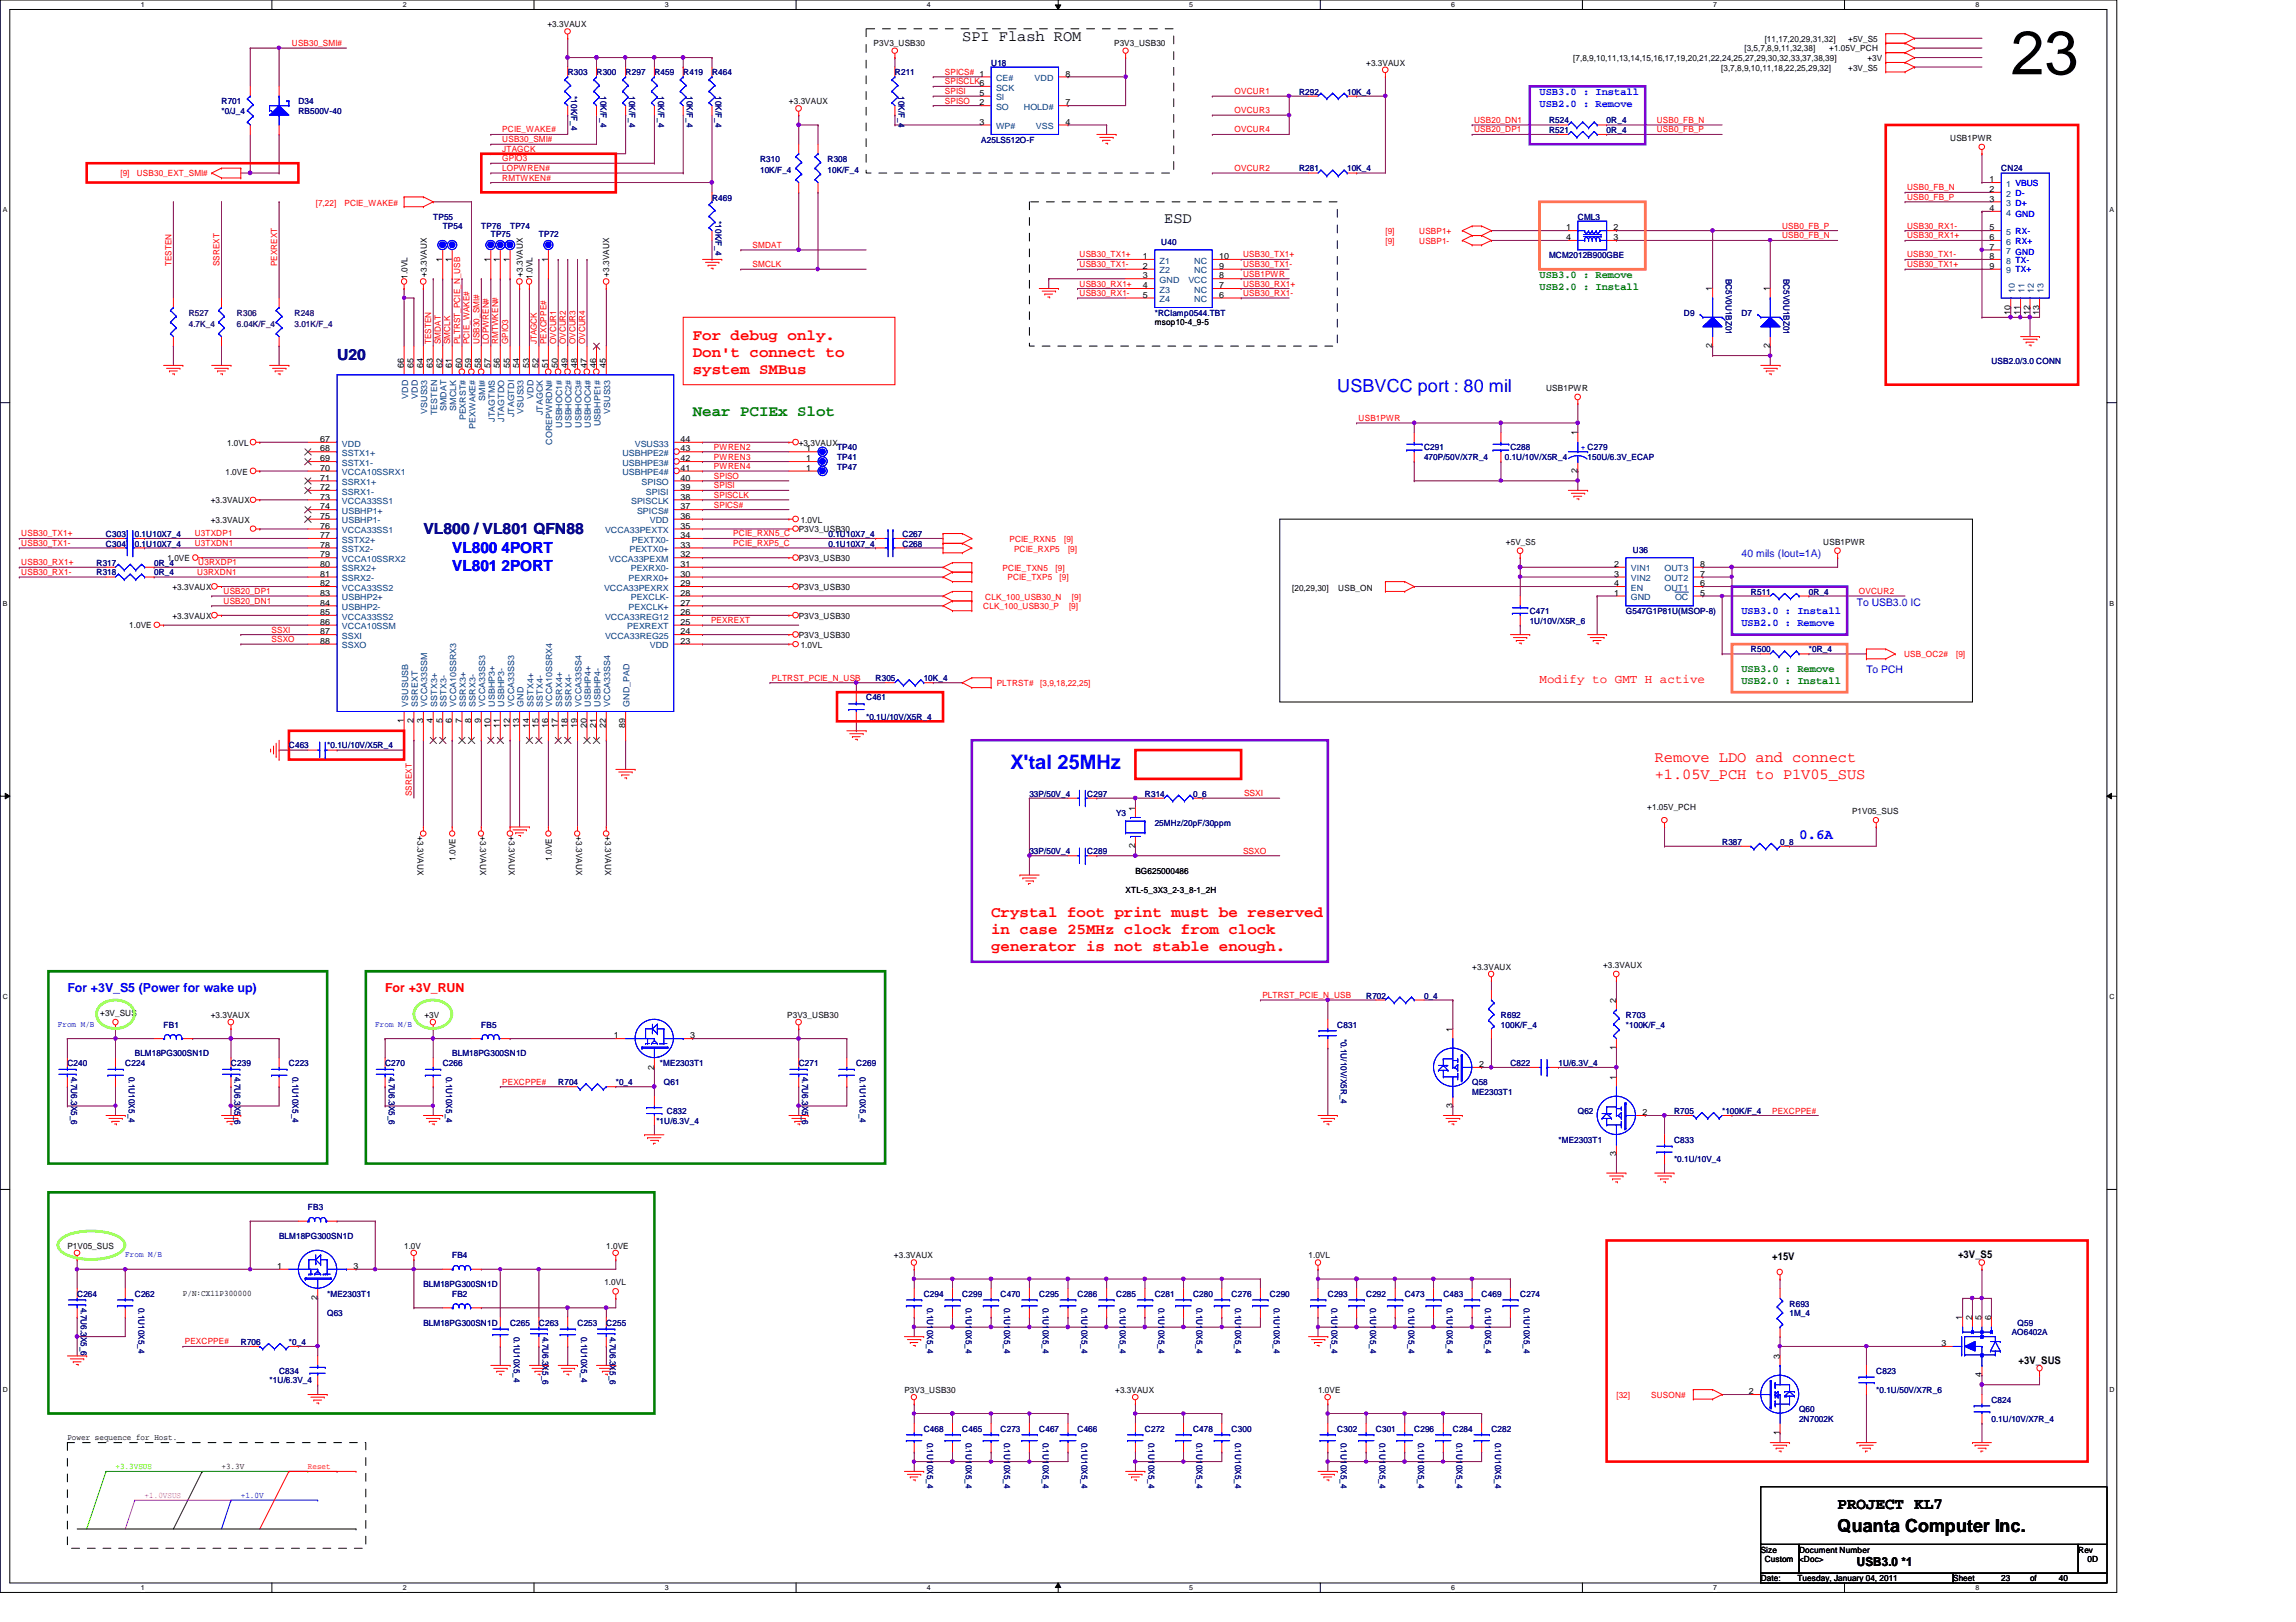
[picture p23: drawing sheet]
<svg xmlns="http://www.w3.org/2000/svg" width="297mm" height="210mm" viewBox="0 0 297 210" stroke-linecap="round" stroke-linejoin="round" font-family="sans-serif">
<defs><g id="words">
<text font-size="8" x="260.1" y="9.6">23</text>
<text font-size="2.6" fill="#00f" x="130.7" y="99.5">X'tal 25MHz</text>
<text font-size="2.3" fill="#00f" x="173" y="50.7">USBVCC port : 80 mil</text>
<text font-size="2.3" x="237.7" y="198.3">Quanta Computer Inc.</text>
<text font-size="2.1" x="237.7" y="195.3">PROJECT KL7</text>
<g font-size="2">
<text x="124.5" y="5.3">SPI Flash ROM</text>
<text x="150.6" y="28.9">ESD</text>
</g>
<g font-size="2" fill="#000080">
<text x="43.6" y="46.7">U20</text>
<text x="54.8" y="69">VL800 / VL801 QFN88</text>
</g>
<g font-size="2" fill="#f00">
<text x="89.6" y="43.9">For debug only.</text>
<text x="89.6" y="46.2">Don't connect to</text>
<text x="89.6" y="48.4">system SMBus</text>
<text x="214.1" y="98.6">Remove LDO and connect</text>
<text x="214.1" y="100.8">+1.05V_PCH to P1V05_SUS</text>
<text x="128.2" y="118.6">Crystal foot print must be reserved</text>
<text x="128.2" y="120.9">in case 25MHz clock from clock</text>
<text x="128.2" y="123.1">generator is not stable enough.</text>
</g>
<text font-size="2" fill="#008000" x="89.6" y="53.9">Near PCIEx Slot</text>
<g font-size="2" fill="#00f">
<text x="58.5" y="71.5">VL800 4PORT</text>
<text x="58.5" y="74">VL801 2PORT</text>
</g>
<text font-size="1.9" fill="#00f" x="232.7" y="108.6">0.6A</text>
<g font-size="1.6" fill="#f00">
<text x="199.2" y="88.4">Modify to GMT H active</text>
<text x="49.8" y="128.4">For +3V_RUN</text>
</g>
<text font-size="1.6" fill="#00f" x="8.7" y="128.4">For +3V_S5 (Power for wake up)</text>
<text font-size="1.6" x="240.2" y="202.6">USB3.0 *1</text>
<g font-size="1.4" fill="#00f">
<text x="199.2" y="12.3">USB3.0 : Install</text>
<text x="199.2" y="13.8">USB2.0 : Remove</text>
<text x="225.3" y="72.1">40 mils (Iout=1A)</text>
<text x="225.3" y="79.5">USB3.0 : Install</text>
<text x="225.3" y="81">USB2.0 : Remove</text>
<text x="240.2" y="78.4">To USB3.0 IC</text>
<text x="241.5" y="87.1">To PCH</text>
</g>
<g font-size="1.4" fill="#008000">
<text x="199.2" y="35.9">USB3.0 : Remove</text>
<text x="199.2" y="37.5">USB2.0 : Install</text>
<text x="225.3" y="87">USB3.0 : Remove</text>
<text x="225.3" y="88.5">USB2.0 : Install</text>
</g>
<g font-size="1.4">
<text x="229.3" y="163.1">+15V</text>
<text x="253.3" y="162.8">+3V_S5</text>
<text x="261.2" y="176.5">+3V_SUS</text>
</g>
<g font-size="1.1" fill="#f00">
<text x="37.8" y="6">USB30_SMI#</text>
<text x="122.3" y="10.9">SPISCLK6</text>
<text x="122.3" y="9.7">SPICS# 1</text>
<text x="65" y="17.1">PCIE_WAKE#</text>
<text x="122.3" y="12.2">SPISI</text>
<text x="122.3" y="13.4">SPISO</text>
<text x="159.7" y="17.1">OVCUR4</text>
<text x="159.7" y="14.6">OVCUR3</text>
<text x="159.7" y="12.2">OVCUR1</text>
<text x="190.7" y="17.1">USB20_DP1</text>
<text x="190.7" y="15.9">USB20_DN1</text>
<text x="214.3" y="17.1">USB0_FB_P</text>
<text x="214.3" y="15.9">USB0_FB_N</text>
<text x="15.6" y="22.8">[9]</text>
<text x="17.7" y="22.8">USB30_EXT_SMI#</text>
<text x="65" y="19.6">JTAGCK</text>
<text x="65" y="18.4">USB30_SMI#</text>
<text x="65" y="20.9">GPIO3</text>
<text x="65" y="22.1">LOPWREN#</text>
<text x="65" y="23.4">RMTWKEN#</text>
<text x="159.7" y="22.1">OVCUR2</text>
<text x="40.8" y="26.7">[7,22]</text>
<text x="44.6" y="26.7">PCIE_WAKE#</text>
<text x="230.5" y="29.6">USB0_FB_P</text>
<text x="246.7" y="25.9">USB0_FB_P</text>
<text x="246.7" y="24.6">USB0_FB_N</text>
<text x="246.7" y="29.6">USB30_RX1-</text>
<text x="22.2" y="34.5" transform="rotate(-90 22.2 34.5)">TESTEN</text>
<text x="28.4" y="34.5" transform="rotate(-90 28.4 34.5)">SSREXT</text>
<text x="35.9" y="34.5" transform="rotate(-90 35.9 34.5)">PEXREXT</text>
<text x="97.4" y="34.6">SMCLK</text>
<text x="97.4" y="32.1">SMDAT</text>
<text x="139.7" y="33.3">USB30_TX1+</text>
<text x="139.7" y="34.6">USB30_TX1-</text>
<text x="160.8" y="35.8">USB1PWR</text>
<text x="160.8" y="33.3">USB30_TX1+</text>
<text x="160.8" y="34.6">USB30_TX1-</text>
<text x="179.2" y="31.5">[9]</text>
<text x="179.2" y="30.3">[9]</text>
<text x="183.6" y="31.5">USBP1-</text>
<text x="183.6" y="30.3">USBP1+</text>
<text x="230.5" y="30.9">USB0_FB_N</text>
<text x="246.7" y="33.3">USB30_TX1-</text>
<text x="246.7" y="34.6">USB30_TX1+</text>
<text x="246.7" y="30.9">USB30_RX1+</text>
<text x="139.7" y="37.1">USB30_RX1+</text>
<text x="139.7" y="38.3">USB30_RX1-</text>
<text x="160.8" y="37.1">USB30_RX1+</text>
<text x="160.8" y="38.3">USB30_RX1-</text>
<text x="55.8" y="44.5" transform="rotate(-90 55.8 44.5)">TESTEN</text>
<text x="57" y="44.5" transform="rotate(-90 57 44.5)">SMDAT</text>
<text x="58.2" y="44.5" transform="rotate(-90 58.2 44.5)">SMCLK</text>
<text x="59.5" y="44.5" transform="rotate(-90 59.5 44.5)">PLTRST_PCIE_N_USB</text>
<text x="60.7" y="44.5" transform="rotate(-90 60.7 44.5)">PCIE_WAKE#</text>
<text x="62" y="44.5" transform="rotate(-90 62 44.5)">USB30_SMI#</text>
<text x="63.2" y="44.5" transform="rotate(-90 63.2 44.5)">LOPWREN#</text>
<text x="64.5" y="44.5" transform="rotate(-90 64.5 44.5)">RMTWKEN#</text>
<text x="65.7" y="44.5" transform="rotate(-90 65.7 44.5)">GPIO3</text>
<text x="69.5" y="44.5" transform="rotate(-90 69.5 44.5)">JTAGCK</text>
<text x="70.7" y="44.5" transform="rotate(-90 70.7 44.5)">PEXCPPE#</text>
<text x="72" y="44.5" transform="rotate(-90 72 44.5)">OVCUR1</text>
<text x="73.2" y="44.5" transform="rotate(-90 73.2 44.5)">OVCUR2</text>
<text x="74.5" y="44.5" transform="rotate(-90 74.5 44.5)">OVCUR3</text>
<text x="75.7" y="44.5" transform="rotate(-90 75.7 44.5)">OVCUR4</text>
<text x="92.4" y="58.2">PWREN2</text>
<text x="92.4" y="59.5">PWREN3</text>
<text x="175.8" y="54.5">USB1PWR</text>
<text x="92.4" y="60.7">PWREN4</text>
<text x="92.4" y="63.2">SPISI</text>
<text x="92.4" y="62">SPISO</text>
<text x="92.4" y="65.7">SPICS#</text>
<text x="92.4" y="64.4">SPISCLK</text>
<text x="2.7" y="70.7">USB30_TX1-</text>
<text x="2.7" y="69.4">USB30_TX1+</text>
<text x="25.2" y="69.4">U3TXDP1</text>
<text x="25.2" y="70.7">U3TXDN1</text>
<text x="94.9" y="69.4">PCIE_RXN5_C</text>
<text x="94.9" y="70.7">PCIE_RXP5_C</text>
<text x="130.6" y="70.1">PCIE_RXN5</text>
<text x="131.2" y="71.4">PCIE_RXP5</text>
<text x="137.7" y="70.1">[9]</text>
<text x="138.2" y="71.4">[9]</text>
<text x="2.7" y="74.4">USB30_RX1-</text>
<text x="2.7" y="73.2">USB30_RX1+</text>
<text x="25.5" y="74.4">U3RXDN1</text>
<text x="25.7" y="73.2">U3RXDP1</text>
<text x="28.9" y="76.9">USB20_DP1</text>
<text x="127.5" y="77.6">CLK_100_USB30_N</text>
<text x="129.7" y="73.9">PCIE_TXN5</text>
<text x="130.3" y="75.1">PCIE_TXP5</text>
<text x="136.6" y="73.9">[9]</text>
<text x="137.1" y="75.1">[9]</text>
<text x="138.7" y="77.6">[9]</text>
<text x="240.5" y="76.9">OVCUR2</text>
<text x="28.9" y="78.1">USB20_DN1</text>
<text x="35.1" y="81.9">SSXI</text>
<text x="35.1" y="83.1">SSXO</text>
<text x="92" y="80.6">PEXREXT</text>
<text x="127.2" y="78.8">CLK_100_USB30_P</text>
<text x="138.3" y="78.8">[9]</text>
<text x="99.9" y="88.1">PLTRST_PCIE_N_USB</text>
<text x="128.9" y="88.8">PLTRST#</text>
<text x="134.6" y="88.8">[3,9,18,22,25]</text>
<text x="246.3" y="85">USB_OC2#</text>
<text x="253.1" y="85">[9]</text>
<text x="53.3" y="103" transform="rotate(-90 53.3 103)">SSREXT</text>
<text x="160.9" y="103">SSXI</text>
<text x="160.8" y="110.5">SSXO</text>
<text x="163.3" y="129.2">PLTRST_PCIE_N_USB</text>
<text x="65" y="140.4">PEXCPPE#</text>
<text x="229.3" y="144.1">PEXCPPE#</text>
<text x="23.9" y="174">PEXCPPE#</text>
<text x="209.1" y="180.9">[32]</text>
<text x="213.6" y="180.9">SUSON#</text>
<text x="39.8" y="190.1">Reset</text>
</g>
<g font-size="1.1">
<text x="70.8" y="3.5">+3.3VAUX</text>
<text x="228.3" y="5.4">[11,17,20,29,31,32]</text>
<text x="239.1" y="5.4">+5V_S5</text>
<text x="113" y="6">P3V3_USB30</text>
<text x="137.8" y="9.9">8</text>
<text x="144.1" y="6">P3V3_USB30</text>
<text x="176.7" y="8.5">+3.3VAUX</text>
<text x="203.5" y="7.9">[7,8,9,10,11,13,14,15,16,17,19,20,21,22,24,25,27,29,30,32,33,37,38,39]</text>
<text x="222.7" y="9.1">[3,7,8,9,10,11,18,22,25,29,32]</text>
<text x="225.7" y="6.6">[3,5,7,8,9,11,32,38]</text>
<text x="236.6" y="6.6">+1.05V_PCH</text>
<text x="239.1" y="9.1">+3V_S5</text>
<text x="241.6" y="7.9">+3V</text>
<text x="102.1" y="13.5">+3.3VAUX</text>
<text x="126.7" y="12.4">5</text>
<text x="126.7" y="13.6">2</text>
<text x="126.7" y="16.1">3</text>
<text x="137.8" y="16.1">4</text>
<text x="137.8" y="13.6">7</text>
<text x="252.3" y="18.2">USB1PWR</text>
<text x="257.4" y="23.6">1</text>
<text x="202.6" y="29.8">1</text>
<text x="208.7" y="29.8">2</text>
<text x="257.4" y="26.1">3</text>
<text x="257.4" y="24.8">2</text>
<text x="257.4" y="27.3">4</text>
<text x="257.4" y="29.8">5</text>
<text x="55.2" y="35.8" transform="rotate(-90 55.2 35.8)">+3.3VAUX</text>
<text x="57.2" y="33.9" transform="rotate(-90 57.2 33.9)">1</text>
<text x="58.5" y="33.9" transform="rotate(-90 58.5 33.9)">1</text>
<text x="63.5" y="33.9" transform="rotate(-90 63.5 33.9)">1</text>
<text x="64.7" y="33.9" transform="rotate(-90 64.7 33.9)">1</text>
<text x="66" y="33.9" transform="rotate(-90 66 33.9)">1</text>
<text x="67.6" y="35.8" transform="rotate(-90 67.6 35.8)">+3.3VAUX</text>
<text x="70.9" y="33.9" transform="rotate(-90 70.9 33.9)">1</text>
<text x="78.8" y="35.8" transform="rotate(-90 78.8 35.8)">+3.3VAUX</text>
<text x="147.9" y="33.5">1</text>
<text x="147.9" y="34.8">2</text>
<text x="157.7" y="34.8">9</text>
<text x="157.7" y="33.5">10</text>
<text x="202.6" y="31.1">4</text>
<text x="208.7" y="31.1">3</text>
<text x="257.4" y="31.1">6</text>
<text x="257.4" y="32.3">7</text>
<text x="257.4" y="33.5">8</text>
<text x="257.4" y="34.8">9</text>
<text x="52.7" y="36.1" transform="rotate(-90 52.7 36.1)">1.0VL</text>
<text x="68.9" y="36.1" transform="rotate(-90 68.9 36.1)">1.0VL</text>
<text x="147.9" y="36">3</text>
<text x="147.9" y="37.3">4</text>
<text x="147.9" y="38.5">5</text>
<text x="157.7" y="36">8</text>
<text x="157.7" y="37.3">7</text>
<text x="157.7" y="38.5">6</text>
<text x="221.5" y="37.7" transform="rotate(-90 221.5 37.7)">1</text>
<text x="229" y="37.7" transform="rotate(-90 229 37.7)">1</text>
<text x="260.1" y="40.7" transform="rotate(-90 260.1 40.7)">10</text>
<text x="261.4" y="40.7" transform="rotate(-90 261.4 40.7)">11</text>
<text x="262.6" y="40.7" transform="rotate(-90 262.6 40.7)">12</text>
<text x="263.8" y="40.7" transform="rotate(-90 263.8 40.7)">13</text>
<text x="52.2" y="47.6" transform="rotate(-90 52.2 47.6)">66</text>
<text x="53.5" y="47.6" transform="rotate(-90 53.5 47.6)">65</text>
<text x="54.7" y="47.6" transform="rotate(-90 54.7 47.6)">64</text>
<text x="56" y="47.6" transform="rotate(-90 56 47.6)">63</text>
<text x="57.2" y="47.6" transform="rotate(-90 57.2 47.6)">62</text>
<text x="58.5" y="47.6" transform="rotate(-90 58.5 47.6)">61</text>
<text x="59.7" y="47.6" transform="rotate(-90 59.7 47.6)">60</text>
<text x="61" y="47.6" transform="rotate(-90 61 47.6)">59</text>
<text x="62.2" y="47.6" transform="rotate(-90 62.2 47.6)">58</text>
<text x="63.5" y="47.6" transform="rotate(-90 63.5 47.6)">57</text>
<text x="64.7" y="47.6" transform="rotate(-90 64.7 47.6)">56</text>
<text x="66" y="47.6" transform="rotate(-90 66 47.6)">55</text>
<text x="67.2" y="47.6" transform="rotate(-90 67.2 47.6)">54</text>
<text x="68.4" y="47.6" transform="rotate(-90 68.4 47.6)">53</text>
<text x="69.7" y="47.6" transform="rotate(-90 69.7 47.6)">52</text>
<text x="70.9" y="47.6" transform="rotate(-90 70.9 47.6)">51</text>
<text x="72.2" y="47.6" transform="rotate(-90 72.2 47.6)">50</text>
<text x="73.4" y="47.6" transform="rotate(-90 73.4 47.6)">49</text>
<text x="74.7" y="47.6" transform="rotate(-90 74.7 47.6)">48</text>
<text x="75.9" y="47.6" transform="rotate(-90 75.9 47.6)">47</text>
<text x="77.1" y="47.6" transform="rotate(-90 77.1 47.6)">46</text>
<text x="78.4" y="47.6" transform="rotate(-90 78.4 47.6)">45</text>
<text x="149.4" y="42.1">msop10-4_9-5</text>
<text x="221.5" y="45.1" transform="rotate(-90 221.5 45.1)">2</text>
<text x="229" y="45.1" transform="rotate(-90 229 45.1)">2</text>
<text x="200" y="50.6">USB1PWR</text>
<text x="29.4" y="57.7">1.0VL</text>
<text x="41.4" y="59.7">69</text>
<text x="41.4" y="58.4">68</text>
<text x="41.4" y="57.2">67</text>
<text x="88.1" y="59.7">42</text>
<text x="88.1" y="58.4">43</text>
<text x="88.1" y="57.2">44</text>
<text x="103.3" y="57.7">+3.3VAUX</text>
<text x="104.3" y="58.4">1</text>
<text x="104.3" y="59.7">1</text>
<text x="204.1" y="56.3" transform="rotate(-90 204.1 56.3)">1</text>
<text x="27.3" y="65.2">+3.3VAUX</text>
<text x="29.2" y="61.4">1.0VE</text>
<text x="41.4" y="65.9">74</text>
<text x="41.4" y="64.6">73</text>
<text x="41.4" y="63.4">72</text>
<text x="41.4" y="62.2">71</text>
<text x="41.4" y="60.9">70</text>
<text x="88.1" y="65.9">37</text>
<text x="88.1" y="64.6">38</text>
<text x="88.1" y="63.4">39</text>
<text x="88.1" y="62.2">40</text>
<text x="88.1" y="60.9">41</text>
<text x="104.3" y="60.9">1</text>
<text x="204.1" y="61.3" transform="rotate(-90 204.1 61.3)">2</text>
<text x="27.3" y="67.6">+3.3VAUX</text>
<text x="41.4" y="70.9">78</text>
<text x="41.4" y="69.6">77</text>
<text x="41.4" y="68.4">76</text>
<text x="41.4" y="67.1">75</text>
<text x="88.1" y="70.9">33</text>
<text x="88.1" y="69.6">34</text>
<text x="88.1" y="68.4">35</text>
<text x="88.1" y="67.1">36</text>
<text x="103.3" y="68.9">P3V3_USB30</text>
<text x="103.6" y="67.6">1.0VL</text>
<text x="194.8" y="70.5">+5V_S5</text>
<text x="235.9" y="70.5">USB1PWR</text>
<text x="21.7" y="72.6">1.0VE</text>
<text x="22.3" y="76.3">+3.3VAUX</text>
<text x="41.4" y="77.1">83</text>
<text x="41.4" y="75.9">82</text>
<text x="41.4" y="74.6">81</text>
<text x="41.4" y="73.4">80</text>
<text x="41.4" y="72.1">79</text>
<text x="88.1" y="77.1">28</text>
<text x="88.1" y="75.9">29</text>
<text x="88.1" y="74.6">30</text>
<text x="88.1" y="73.4">31</text>
<text x="88.1" y="72.1">32</text>
<text x="103.3" y="72.6">P3V3_USB30</text>
<text x="103.3" y="76.3">P3V3_USB30</text>
<text x="167.2" y="76.5">[20,29,30]</text>
<text x="173.1" y="76.5">USB_ON</text>
<text x="208.8" y="77.1">1</text>
<text x="208.8" y="75.9">4</text>
<text x="208.8" y="73.4">2</text>
<text x="208.8" y="74.6">3</text>
<text x="220" y="77.1">5</text>
<text x="220" y="75.9">6</text>
<text x="220" y="73.4">8</text>
<text x="220" y="74.6">7</text>
<text x="16.7" y="81.3">1.0VE</text>
<text x="22.3" y="80.1">+3.3VAUX</text>
<text x="41.4" y="83.3">88</text>
<text x="41.4" y="82.1">87</text>
<text x="41.4" y="80.9">86</text>
<text x="41.4" y="79.6">85</text>
<text x="41.4" y="78.4">84</text>
<text x="88.1" y="83.3">23</text>
<text x="88.1" y="82.1">24</text>
<text x="88.1" y="80.9">25</text>
<text x="88.1" y="79.6">26</text>
<text x="88.1" y="78.4">27</text>
<text x="103.3" y="80.1">P3V3_USB30</text>
<text x="103.3" y="82.5">P3V3_USB30</text>
<text x="103.6" y="83.8">1.0VL</text>
<text x="52.2" y="93.6" transform="rotate(-90 52.2 93.6)">1</text>
<text x="53.5" y="93.6" transform="rotate(-90 53.5 93.6)">2</text>
<text x="54.7" y="93.6" transform="rotate(-90 54.7 93.6)">3</text>
<text x="56" y="93.6" transform="rotate(-90 56 93.6)">4</text>
<text x="57.2" y="93.6" transform="rotate(-90 57.2 93.6)">5</text>
<text x="58.5" y="93.6" transform="rotate(-90 58.5 93.6)">6</text>
<text x="59.7" y="93.6" transform="rotate(-90 59.7 93.6)">7</text>
<text x="61" y="93.6" transform="rotate(-90 61 93.6)">8</text>
<text x="62.2" y="93.6" transform="rotate(-90 62.2 93.6)">9</text>
<text x="63.5" y="94.2" transform="rotate(-90 63.5 94.2)">10</text>
<text x="64.7" y="94.2" transform="rotate(-90 64.7 94.2)">11</text>
<text x="66" y="94.2" transform="rotate(-90 66 94.2)">12</text>
<text x="67.2" y="94.2" transform="rotate(-90 67.2 94.2)">13</text>
<text x="68.4" y="94.2" transform="rotate(-90 68.4 94.2)">14</text>
<text x="69.7" y="94.2" transform="rotate(-90 69.7 94.2)">15</text>
<text x="70.9" y="94.2" transform="rotate(-90 70.9 94.2)">16</text>
<text x="72.2" y="94.2" transform="rotate(-90 72.2 94.2)">17</text>
<text x="73.4" y="94.2" transform="rotate(-90 73.4 94.2)">18</text>
<text x="74.7" y="94.2" transform="rotate(-90 74.7 94.2)">19</text>
<text x="75.9" y="94.2" transform="rotate(-90 75.9 94.2)">20</text>
<text x="77.1" y="94.2" transform="rotate(-90 77.1 94.2)">21</text>
<text x="78.4" y="94.2" transform="rotate(-90 78.4 94.2)">22</text>
<text x="80.9" y="94.2" transform="rotate(-90 80.9 94.2)">89</text>
<text x="146.9" y="104.9" transform="rotate(-90 146.9 104.9)">1</text>
<text x="213.1" y="104.9">+1.05V_PCH</text>
<text x="239.6" y="105.3">P1V05_SUS</text>
<text x="54" y="108.2" transform="rotate(90 54 108.2)">+3.3VAUX</text>
<text x="58.9" y="111.4" transform="rotate(-90 58.9 111.4)">1.0VE</text>
<text x="62.1" y="108.2" transform="rotate(90 62.1 108.2)">+3.3VAUX</text>
<text x="65.8" y="108.2" transform="rotate(90 65.8 108.2)">+3.3VAUX</text>
<text x="71.4" y="111.4" transform="rotate(-90 71.4 111.4)">1.0VE</text>
<text x="74.5" y="108.2" transform="rotate(90 74.5 108.2)">+3.3VAUX</text>
<text x="78.3" y="108.2" transform="rotate(90 78.3 108.2)">+3.3VAUX</text>
<text x="146.9" y="109.8" transform="rotate(-90 146.9 109.8)">2</text>
<text x="146.9" y="113.1">BG625000486</text>
<text x="145.6" y="115.5">XTL-5_3X3_2-3_8-1_2H</text>
<text x="190.5" y="125.5">+3.3VAUX</text>
<text x="207.4" y="125.3">+3.3VAUX</text>
<text x="13" y="131.5">+3V_SUS</text>
<text x="27.3" y="131.7">+3.3VAUX</text>
<text x="54.9" y="131.7">+3V</text>
<text x="101.9" y="131.7">P3V3_USB30</text>
<text x="209.1" y="129.8" transform="rotate(-90 209.1 129.8)">2</text>
<text x="79.4" y="134.4">1</text>
<text x="89.3" y="134.4">3</text>
<text x="187.9" y="133.5" transform="rotate(-90 187.9 133.5)">1</text>
<text x="209.1" y="135.9" transform="rotate(-90 209.1 135.9)">1</text>
<text x="84.6" y="138.4" transform="rotate(-90 84.6 138.4)">2</text>
<text x="187.9" y="143.4" transform="rotate(-90 187.9 143.4)">3</text>
<text x="191.3" y="138.1">2</text>
<text x="209.1" y="139.7" transform="rotate(-90 209.1 139.7)">1</text>
<text x="209.1" y="149.6" transform="rotate(-90 209.1 149.6)">3</text>
<text x="212.5" y="144.3">2</text>
<text x="8.7" y="161.6">P1V05_SUS</text>
<text x="52.3" y="161.6">1.0V</text>
<text x="78.4" y="161.6">1.0VE</text>
<text x="23.7" y="167.7">P/N:CX11P300000</text>
<text x="35.9" y="164.2">1</text>
<text x="45.7" y="164.2">3</text>
<text x="78.2" y="166.3">1.0VL</text>
<text x="115.7" y="162.9">+3.3VAUX</text>
<text x="169.3" y="162.9">1.0VL</text>
<text x="41.1" y="168.3" transform="rotate(-90 41.1 168.3)">2</text>
<text x="253.9" y="170.9" transform="rotate(-90 253.9 170.9)">1</text>
<text x="255.1" y="170.9" transform="rotate(-90 255.1 170.9)">2</text>
<text x="256.4" y="170.9" transform="rotate(-90 256.4 170.9)">5</text>
<text x="257.6" y="170.9" transform="rotate(-90 257.6 170.9)">6</text>
<text x="230.2" y="175.8" transform="rotate(-90 230.2 175.8)">3</text>
<text x="251.2" y="174.2">3</text>
<text x="256.4" y="178.2" transform="rotate(-90 256.4 178.2)">4</text>
<text x="117" y="180.3">P3V3_USB30</text>
<text x="144.3" y="180.3">+3.3VAUX</text>
<text x="170.5" y="180.3">1.0VE</text>
<text x="226.3" y="180.4">2</text>
<text x="230.2" y="185.7" transform="rotate(-90 230.2 185.7)">1</text>
<text x="8.7" y="186.4">Power sequence for Host.</text>
<text x="227.8" y="200.9">Size</text>
<text x="228.3" y="202.2">Custom</text>
<text x="232.7" y="202.2">&lt;Doc&gt;</text>
<text x="232.7" y="200.9">Document Number</text>
<text x="268.9" y="200.9">Rev</text>
<text x="270.1" y="202.2">0D</text>
<text x="227.8" y="204.6">Date:</text>
<text x="232.5" y="204.6">Tuesday, January 04, 2011</text>
<text x="252.7" y="204.6">Sheet</text>
<text x="258.9" y="204.6">23</text>
<text x="262.6" y="204.6">of</text>
<text x="266.4" y="204.6">40</text>
</g>
<g font-size="1.1" fill="#000080">
<text x="73.4" y="9.7">R303</text>
<text x="77.2" y="9.7">R300</text>
<text x="80.9" y="9.7">R297</text>
<text x="84.7" y="9.7">R459</text>
<text x="88.4" y="9.7">R419</text>
<text x="92.1" y="9.7">R464</text>
<text x="115.8" y="9.7">R211</text>
<text x="128.2" y="8.5">U18</text>
<text x="28.7" y="13.5">R701</text>
<text x="28.7" y="14.7">*0/J_4</text>
<text x="38.6" y="13.5">D34</text>
<text x="38.6" y="14.7">RB500V-40</text>
<text x="73.9" y="12.4" transform="rotate(90 73.9 12.4)">*10K/F_4</text>
<text x="77.7" y="12.4" transform="rotate(90 77.7 12.4)">10K/F_4</text>
<text x="81.4" y="12.4" transform="rotate(90 81.4 12.4)">10K/F_4</text>
<text x="85.1" y="12.4" transform="rotate(90 85.1 12.4)">10K/F_4</text>
<text x="88.9" y="12.4" transform="rotate(90 88.9 12.4)">10K/F_4</text>
<text x="92.6" y="12.4" transform="rotate(90 92.6 12.4)">10K/F_4</text>
<text x="116.2" y="12.4" transform="rotate(90 116.2 12.4)">10K/F_4</text>
<text x="168.1" y="12.2">R292</text>
<text x="174.3" y="12.2">10K_4</text>
<text x="200.4" y="16">R524</text>
<text x="200.4" y="17.2">R521</text>
<text x="207.9" y="16">0R_4</text>
<text x="207.9" y="17.2">0R_4</text>
<text x="98.3" y="21">R310</text>
<text x="98.3" y="22.4">10K/F_4</text>
<text x="107.1" y="21">R308</text>
<text x="107.1" y="22.4">10K/F_4</text>
<text x="127" y="18.5">A25LS512O-F</text>
<text x="168.1" y="22.2">R281</text>
<text x="174.3" y="22.2">10K_4</text>
<text x="258.9" y="22.2">CN24</text>
<text x="56" y="28.4">TP55</text>
<text x="57.3" y="29.7">TP54</text>
<text x="62.3" y="29.7">TP76</text>
<text x="66" y="29.7">TP74</text>
<text x="92.1" y="26">R469</text>
<text x="92.6" y="28.6" transform="rotate(90 92.6 28.6)">*10K/F_4</text>
<text x="204.1" y="28.4">CML3</text>
<text x="63.5" y="30.6">TP75</text>
<text x="69.7" y="30.6">TP72</text>
<text x="150.2" y="31.7">U40</text>
<text x="200.4" y="33.4">MCM2012B900GBE</text>
<text x="149.4" y="40.9">*RClamp0544.TBT</text>
<text x="217.8" y="40.9">D9</text>
<text x="223.3" y="36.1" transform="rotate(90 223.3 36.1)">BC5V0U1BZ01</text>
<text x="225.3" y="40.9">D7</text>
<text x="230.8" y="36.1" transform="rotate(90 230.8 36.1)">BC5V0U1BZ01</text>
<text x="257.6" y="47.1">USB2.0/3.0 CONN</text>
<text x="108.3" y="58.3">TP40</text>
<text x="108.3" y="59.5">TP41</text>
<text x="184.2" y="58.3">C291</text>
<text x="184.2" y="59.5">470P/50V/X7R_4</text>
<text x="194.7" y="59.5">0.1U/10V/X5R_4</text>
<text x="195.4" y="58.3">C288</text>
<text x="205.4" y="59.5">150U/6.3V_ECAP</text>
<text x="108.3" y="60.8">TP47</text>
<text x="13.7" y="69.5">C303</text>
<text x="13.7" y="70.7">C304</text>
<text x="17.4" y="69.5">0.1U10X7_4</text>
<text x="17.4" y="70.7">0.1U10X7_4</text>
<text x="107.2" y="70.7">0.1U10X7_4</text>
<text x="107.2" y="69.5">0.1U10X7_4</text>
<text x="116.8" y="70.7">C268</text>
<text x="116.8" y="69.5">C267</text>
<text x="211.2" y="71.5">U36</text>
<text x="12.5" y="73.2">R317</text>
<text x="12.5" y="74.5">R318</text>
<text x="19.9" y="73.2">0R_4</text>
<text x="19.9" y="74.5">0R_4</text>
<text x="226.5" y="77">R511</text>
<text x="234" y="77">0R_4</text>
<text x="197.9" y="79.5">C471</text>
<text x="197.9" y="80.7">1U/10V/X5R_6</text>
<text x="210.4" y="79.5">G547G1P81U(MSOP-8)</text>
<text x="113.3" y="88.2">R305</text>
<text x="119.5" y="88.2">10K_4</text>
<text x="226.5" y="84.4">R500</text>
<text x="234" y="84.4">*0R_4</text>
<text x="112.1" y="90.6">C461</text>
<text x="112.1" y="93.1">*0.1U/10V/X5R_4</text>
<text x="37.4" y="96.9">C463</text>
<text x="42.3" y="96.9">*0.1U/10V/X5R_4</text>
<text x="133.2" y="103.1">33P/50V_4</text>
<text x="140.7" y="103.1">C297</text>
<text x="144.4" y="105.6">Y3</text>
<text x="148.1" y="103.1">R314</text>
<text x="149.4" y="106.8">25MHz/20pF/30ppm</text>
<text x="154.3" y="103.1">0_6</text>
<text x="133.2" y="110.6">33P/50V_4</text>
<text x="140.7" y="110.6">C289</text>
<text x="222.8" y="109.3">R387</text>
<text x="230.3" y="109.3">0_8</text>
<text x="176.7" y="129.2">R702</text>
<text x="184.2" y="129.2">0_4</text>
<text x="194.2" y="131.7">R692</text>
<text x="210.4" y="131.7">R703</text>
<text x="8.7" y="138">C240</text>
<text x="16.2" y="138">C224</text>
<text x="17.4" y="136.7">BLM18PG300SN1D</text>
<text x="21.2" y="133">FB1</text>
<text x="29.9" y="138">C239</text>
<text x="37.4" y="138">C223</text>
<text x="49.8" y="138">C270</text>
<text x="57.3" y="138">C266</text>
<text x="58.5" y="136.7">BLM18PG300SN1D</text>
<text x="62.3" y="133">FB5</text>
<text x="85.4" y="138">*ME2303T1</text>
<text x="103.3" y="138">C271</text>
<text x="110.8" y="138">C269</text>
<text x="173" y="133">C831</text>
<text x="173.5" y="134.4" transform="rotate(90 173.5 134.4)">*0.1U/10V/X5R_4</text>
<text x="194.2" y="133">100K/F_4</text>
<text x="195.4" y="138">C822</text>
<text x="201.6" y="138">1U/6.3V_4</text>
<text x="210.4" y="133">*100K/F_4</text>
<text x="9.2" y="139.4" transform="rotate(90 9.2 139.4)">4.7U6.3X5_6</text>
<text x="16.7" y="139.4" transform="rotate(90 16.7 139.4)">0.1U10X5_4</text>
<text x="30.3" y="139.4" transform="rotate(90 30.3 139.4)">4.7U6.3X5_6</text>
<text x="37.8" y="139.4" transform="rotate(90 37.8 139.4)">0.1U10X5_4</text>
<text x="50.3" y="139.4" transform="rotate(90 50.3 139.4)">4.7U6.3X5_6</text>
<text x="57.7" y="139.4" transform="rotate(90 57.7 139.4)">0.1U10X5_4</text>
<text x="72.2" y="140.4">R704</text>
<text x="79.7" y="140.4">*0_4</text>
<text x="85.9" y="140.4">Q61</text>
<text x="103.8" y="139.4" transform="rotate(90 103.8 139.4)">4.7U6.3X5_6</text>
<text x="111.2" y="139.4" transform="rotate(90 111.2 139.4)">0.1U10X5_4</text>
<text x="190.5" y="140.4">Q58</text>
<text x="190.5" y="141.7">ME2303T1</text>
<text x="84.9" y="145.4">*1U/6.3V_4</text>
<text x="86.3" y="144.2">C832</text>
<text x="201.6" y="147.9">*ME2303T1</text>
<text x="204.1" y="144.2">Q62</text>
<text x="216.6" y="147.9">C833</text>
<text x="216.6" y="144.2">R705</text>
<text x="222.8" y="144.2">*100K/F_4</text>
<text x="216.6" y="150.4">*0.1U/10V_4</text>
<text x="36.1" y="160.4">BLM18PG300SN1D</text>
<text x="39.8" y="156.6">FB3</text>
<text x="10" y="167.8">C264</text>
<text x="17.4" y="167.8">C262</text>
<text x="42.3" y="167.8">*ME2303T1</text>
<text x="54.8" y="166.6">BLM18PG300SN1D</text>
<text x="58.5" y="167.8">FB2</text>
<text x="58.5" y="162.9">FB4</text>
<text x="119.5" y="167.8">C294</text>
<text x="124.5" y="167.8">C299</text>
<text x="129.5" y="167.8">C470</text>
<text x="134.4" y="167.8">C295</text>
<text x="139.4" y="167.8">C286</text>
<text x="144.4" y="167.8">C285</text>
<text x="149.4" y="167.8">C281</text>
<text x="154.3" y="167.8">C280</text>
<text x="159.3" y="167.8">C276</text>
<text x="164.3" y="167.8">C290</text>
<text x="171.8" y="167.8">C293</text>
<text x="176.7" y="167.8">C292</text>
<text x="181.7" y="167.8">C473</text>
<text x="186.7" y="167.8">C483</text>
<text x="191.7" y="167.8">C469</text>
<text x="196.7" y="167.8">C274</text>
<text x="10.5" y="169.2" transform="rotate(90 10.5 169.2)">4.7U6.3X5_6</text>
<text x="17.9" y="169.2" transform="rotate(90 17.9 169.2)">0.1U10X5_4</text>
<text x="42.3" y="170.3">Q63</text>
<text x="54.8" y="171.5">BLM18PG300SN1D</text>
<text x="66" y="171.5">C265</text>
<text x="66.5" y="173" transform="rotate(90 66.5 173)">0.1U10X5_4</text>
<text x="69.7" y="171.5">C263</text>
<text x="70.2" y="173" transform="rotate(90 70.2 173)">4.7U6.3X5_6</text>
<text x="74.7" y="171.5">C253</text>
<text x="75.2" y="173" transform="rotate(90 75.2 173)">0.1U10X5_4</text>
<text x="78.4" y="171.5">C255</text>
<text x="78.9" y="173" transform="rotate(90 78.9 173)">4.7U6.3X5_6</text>
<text x="120" y="169.2" transform="rotate(90 120 169.2)">0.1U10X5_4</text>
<text x="125" y="169.2" transform="rotate(90 125 169.2)">0.1U10X5_4</text>
<text x="129.9" y="169.2" transform="rotate(90 129.9 169.2)">0.1U10X5_4</text>
<text x="134.9" y="169.2" transform="rotate(90 134.9 169.2)">0.1U10X5_4</text>
<text x="139.9" y="169.2" transform="rotate(90 139.9 169.2)">0.1U10X5_4</text>
<text x="144.9" y="169.2" transform="rotate(90 144.9 169.2)">0.1U10X5_4</text>
<text x="149.9" y="169.2" transform="rotate(90 149.9 169.2)">0.1U10X5_4</text>
<text x="154.8" y="169.2" transform="rotate(90 154.8 169.2)">0.1U10X5_4</text>
<text x="159.8" y="169.2" transform="rotate(90 159.8 169.2)">0.1U10X5_4</text>
<text x="164.8" y="169.2" transform="rotate(90 164.8 169.2)">0.1U10X5_4</text>
<text x="172.3" y="169.2" transform="rotate(90 172.3 169.2)">0.1U10X5_4</text>
<text x="177.2" y="169.2" transform="rotate(90 177.2 169.2)">0.1U10X5_4</text>
<text x="182.2" y="169.2" transform="rotate(90 182.2 169.2)">0.1U10X5_4</text>
<text x="187.2" y="169.2" transform="rotate(90 187.2 169.2)">0.1U10X5_4</text>
<text x="192.1" y="169.2" transform="rotate(90 192.1 169.2)">0.1U10X5_4</text>
<text x="197.1" y="169.2" transform="rotate(90 197.1 169.2)">0.1U10X5_4</text>
<text x="231.5" y="169.1">R693</text>
<text x="231.5" y="170.3">1M_4</text>
<text x="260.3" y="172.8">AO6402A</text>
<text x="261" y="171.5">Q59</text>
<text x="31.2" y="174">R706</text>
<text x="34.9" y="179">*1U/6.3V_4</text>
<text x="36.1" y="177.8">C834</text>
<text x="37.4" y="174">*0_4</text>
<text x="242.7" y="177.8">C823</text>
<text x="119.5" y="185.3">C468</text>
<text x="124.5" y="185.3">C465</text>
<text x="129.5" y="185.3">C273</text>
<text x="134.4" y="185.3">C467</text>
<text x="139.4" y="185.3">C466</text>
<text x="148.1" y="185.3">C272</text>
<text x="154.3" y="185.3">C478</text>
<text x="159.3" y="185.3">C300</text>
<text x="173" y="185.3">C302</text>
<text x="178" y="185.3">C301</text>
<text x="183" y="185.3">C296</text>
<text x="188" y="185.3">C284</text>
<text x="193" y="185.3">C282</text>
<text x="232.7" y="182.8">Q60</text>
<text x="232.7" y="184">2N7002K</text>
<text x="242.7" y="180.3">*0.1U/50V/X7R_6</text>
<text x="257.6" y="181.5">C824</text>
<text x="257.6" y="184">0.1U/10V/X7R_4</text>
<text x="120" y="186.7" transform="rotate(90 120 186.7)">0.1U10X5_4</text>
<text x="125" y="186.7" transform="rotate(90 125 186.7)">0.1U10X5_4</text>
<text x="129.9" y="186.7" transform="rotate(90 129.9 186.7)">0.1U10X5_4</text>
<text x="134.9" y="186.7" transform="rotate(90 134.9 186.7)">0.1U10X5_4</text>
<text x="139.9" y="186.7" transform="rotate(90 139.9 186.7)">0.1U10X5_4</text>
<text x="148.6" y="186.7" transform="rotate(90 148.6 186.7)">0.1U10X5_4</text>
<text x="154.8" y="186.7" transform="rotate(90 154.8 186.7)">0.1U10X5_4</text>
<text x="159.8" y="186.7" transform="rotate(90 159.8 186.7)">0.1U10X5_4</text>
<text x="173.5" y="186.7" transform="rotate(90 173.5 186.7)">0.1U10X5_4</text>
<text x="178.5" y="186.7" transform="rotate(90 178.5 186.7)">0.1U10X5_4</text>
<text x="183.5" y="186.7" transform="rotate(90 183.5 186.7)">0.1U10X5_4</text>
<text x="188.4" y="186.7" transform="rotate(90 188.4 186.7)">0.1U10X5_4</text>
<text x="193.4" y="186.7" transform="rotate(90 193.4 186.7)">0.1U10X5_4</text>
</g>
<g font-size="1.1" fill="#004080">
<text x="128.9" y="10.5">CE#</text>
<text x="128.9" y="11.7">SCK</text>
<text x="133.9" y="10.5">VDD</text>
<text x="128.9" y="13">SI</text>
<text x="128.9" y="14.2">SO</text>
<text x="128.9" y="16.7">WP#</text>
<text x="132.5" y="14.2">HOLD#</text>
<text x="134" y="16.7">VSS</text>
<text x="259.5" y="24.2">1 VBUS</text>
<text x="259.5" y="26.7">3 D+</text>
<text x="259.5" y="25.4">2 D-</text>
<text x="259.5" y="27.9">4 GND</text>
<text x="150" y="34.1">Z1</text>
<text x="150" y="35.4">Z2</text>
<text x="154.5" y="35.4">NC</text>
<text x="154.5" y="34.1">NC</text>
<text x="259.5" y="30.4">5 RX-</text>
<text x="259.5" y="31.7">6 RX+</text>
<text x="259.5" y="32.9">7 GND</text>
<text x="259.5" y="34.1">8 TX-</text>
<text x="259.5" y="35.4">9 TX+</text>
<text x="150" y="36.6">GND</text>
<text x="150" y="37.9">Z3</text>
<text x="150" y="39.1">Z4</text>
<text x="153.8" y="36.6">VCC</text>
<text x="154.5" y="37.9">NC</text>
<text x="154.5" y="39.1">NC</text>
<text x="260.6" y="37.9" transform="rotate(-90 260.6 37.9)">10</text>
<text x="261.9" y="37.9" transform="rotate(-90 261.9 37.9)">11</text>
<text x="263.1" y="37.9" transform="rotate(-90 263.1 37.9)">12</text>
<text x="264.4" y="37.9" transform="rotate(-90 264.4 37.9)">13</text>
<text x="52.8" y="51.6" transform="rotate(-90 52.8 51.6)">VDD</text>
<text x="54.1" y="51.6" transform="rotate(-90 54.1 51.6)">VDD</text>
<text x="55.3" y="53.6" transform="rotate(-90 55.3 53.6)">VSUS33</text>
<text x="56.6" y="53.7" transform="rotate(-90 56.6 53.7)">TESTEN</text>
<text x="57.8" y="53.2" transform="rotate(-90 57.8 53.2)">SMDAT</text>
<text x="59" y="53.1" transform="rotate(-90 59 53.1)">SMCLK</text>
<text x="62.8" y="51.9" transform="rotate(-90 62.8 51.9)">SMI#</text>
<text x="67.7" y="53.6" transform="rotate(-90 67.7 53.6)">VSUS33</text>
<text x="69" y="51.6" transform="rotate(-90 69 51.6)">VDD</text>
<text x="70.2" y="53.7" transform="rotate(-90 70.2 53.7)">JTAGCK</text>
<text x="78.9" y="53.6" transform="rotate(-90 78.9 53.6)">VSUS33</text>
<text x="44.2" y="59">SSTX1+</text>
<text x="44.2" y="57.8">VDD</text>
<text x="60.3" y="54.4" transform="rotate(-90 60.3 54.4)">PEXRST#</text>
<text x="61.5" y="55.5" transform="rotate(-90 61.5 55.5)">PEXWAKE#</text>
<text x="64" y="54.6" transform="rotate(-90 64 54.6)">JTAGTMS</text>
<text x="65.2" y="54.6" transform="rotate(-90 65.2 54.6)">JTAGTDO</text>
<text x="66.5" y="54" transform="rotate(-90 66.5 54)">JTAGTDI</text>
<text x="71.5" y="57.5" transform="rotate(-90 71.5 57.5)">COREPWRDN#</text>
<text x="72.7" y="55.4" transform="rotate(-90 72.7 55.4)">USBHOC1#</text>
<text x="74" y="55.4" transform="rotate(-90 74 55.4)">USBHOC2#</text>
<text x="75.2" y="55.4" transform="rotate(-90 75.2 55.4)">USBHOC3#</text>
<text x="76.5" y="55.4" transform="rotate(-90 76.5 55.4)">USBHOC4#</text>
<text x="77.7" y="55.2" transform="rotate(-90 77.7 55.2)">USBHPE1#</text>
<text x="80.5" y="59">USBHPE2#</text>
<text x="82.1" y="57.8">VSUS33</text>
<text x="44.2" y="65.2">VCCA33SS1</text>
<text x="44.2" y="64">SSRX1-</text>
<text x="44.2" y="62.8">SSRX1+</text>
<text x="44.2" y="61.5">VCCA10SSRX1</text>
<text x="44.2" y="60.3">SSTX1-</text>
<text x="80.5" y="61.5">USBHPE4#</text>
<text x="80.5" y="60.3">USBHPE3#</text>
<text x="81.7" y="65.2">SPISCLK</text>
<text x="83" y="62.8">SPISO</text>
<text x="83.6" y="64">SPISI</text>
<text x="44.2" y="71.5">SSTX2-</text>
<text x="44.2" y="70.2">SSTX2+</text>
<text x="44.2" y="69">VCCA33SS1</text>
<text x="44.2" y="67.7">USBHP1-</text>
<text x="44.2" y="66.5">USBHP1+</text>
<text x="78.3" y="69">VCCA33PEXTX</text>
<text x="81.4" y="71.5">PEXTX0+</text>
<text x="81.7" y="70.2">PEXTX0-</text>
<text x="82.4" y="66.5">SPICS#</text>
<text x="84.1" y="67.7">VDD</text>
<text x="44.2" y="77.7">USBHP2+</text>
<text x="44.2" y="76.5">VCCA33SS2</text>
<text x="44.2" y="75.2">SSRX2-</text>
<text x="44.2" y="74">SSRX2+</text>
<text x="44.2" y="72.7">VCCA10SSRX2</text>
<text x="78.1" y="76.5">VCCA33PEXRX</text>
<text x="78.8" y="72.7">VCCA33PEXM</text>
<text x="81.3" y="75.2">PEXRX0+</text>
<text x="81.6" y="77.7">PEXCLK-</text>
<text x="81.6" y="74">PEXRX0-</text>
<text x="211" y="77.7">GND</text>
<text x="211" y="76.5">EN</text>
<text x="211" y="74">VIN1</text>
<text x="211" y="75.2">VIN2</text>
<text x="215.3" y="76.5">OUT1</text>
<text x="215.3" y="74">OUT3</text>
<text x="215.3" y="75.2">OUT2</text>
<text x="216.7" y="77.7">OC</text>
<text x="44.2" y="83.9">SSXO</text>
<text x="44.2" y="82.7">SSXI</text>
<text x="44.2" y="81.4">VCCA10SSM</text>
<text x="44.2" y="80.2">VCCA33SS2</text>
<text x="44.2" y="79">USBHP2-</text>
<text x="78.3" y="82.7">VCCA33REG25</text>
<text x="78.3" y="80.2">VCCA33REG12</text>
<text x="81.1" y="81.4">PEXREXT</text>
<text x="81.3" y="79">PEXCLK+</text>
<text x="84.1" y="83.9">VDD</text>
<text x="52.8" y="91.4" transform="rotate(-90 52.8 91.4)">VSUSUSB</text>
<text x="54.1" y="91.4" transform="rotate(-90 54.1 91.4)">SSREXT</text>
<text x="55.3" y="91.4" transform="rotate(-90 55.3 91.4)">VCCA33SSM</text>
<text x="56.6" y="91.4" transform="rotate(-90 56.6 91.4)">SSTX3+</text>
<text x="57.8" y="91.4" transform="rotate(-90 57.8 91.4)">SSTX3-</text>
<text x="59" y="91.4" transform="rotate(-90 59 91.4)">VCCA10SSRX3</text>
<text x="60.3" y="91.4" transform="rotate(-90 60.3 91.4)">SSRX3+</text>
<text x="61.5" y="91.4" transform="rotate(-90 61.5 91.4)">SSRX3-</text>
<text x="62.8" y="91.4" transform="rotate(-90 62.8 91.4)">VCCA33SS3</text>
<text x="64" y="91.4" transform="rotate(-90 64 91.4)">USBHP3+</text>
<text x="65.2" y="91.4" transform="rotate(-90 65.2 91.4)">USBHP3-</text>
<text x="66.5" y="91.4" transform="rotate(-90 66.5 91.4)">VCCA33SS3</text>
<text x="67.7" y="91.4" transform="rotate(-90 67.7 91.4)">GND</text>
<text x="69" y="91.4" transform="rotate(-90 69 91.4)">SSTX4+</text>
<text x="70.2" y="91.4" transform="rotate(-90 70.2 91.4)">SSTX4-</text>
<text x="71.5" y="91.4" transform="rotate(-90 71.5 91.4)">VCCA10SSRX4</text>
<text x="72.7" y="91.4" transform="rotate(-90 72.7 91.4)">SSRX4+</text>
<text x="74" y="91.4" transform="rotate(-90 74 91.4)">SSRX4-</text>
<text x="75.2" y="91.4" transform="rotate(-90 75.2 91.4)">VCCA33SS4</text>
<text x="76.5" y="91.4" transform="rotate(-90 76.5 91.4)">USBHP4+</text>
<text x="77.7" y="91.4" transform="rotate(-90 77.7 91.4)">USBHP4-</text>
<text x="78.9" y="91.4" transform="rotate(-90 78.9 91.4)">VCCA33SS4</text>
<text x="81.4" y="91.4" transform="rotate(-90 81.4 91.4)">GND_PAD</text>
</g>
<g font-size="1.1" fill="#00f">
<text x="260.8" y="24.1">VBUS</text>
<text x="260.8" y="25.3">D-</text>
<text x="260.8" y="26.7">D+</text>
<text x="260.8" y="28.1">GND</text>
<text x="260.8" y="30.3">RX-</text>
<text x="260.8" y="31.5">RX+</text>
<text x="260.8" y="33">GND</text>
<text x="260.8" y="34">TX-</text>
<text x="260.8" y="35.3">TX+</text>
<text x="204.5" y="58.3">+ C279</text>
<text x="7.5" y="132.8">From M/B</text>
<text x="48.6" y="132.8">From M/B</text>
<text x="16.2" y="162.7">From M/B</text>
<text x="31.2" y="193.8">+1.0V</text>
</g>
<g font-size="1.1" fill="#400080">
<text x="24.4" y="40.9">R527</text>
<text x="30.6" y="40.9">R306</text>
<text x="38.1" y="40.9">R248</text>
<text x="24.4" y="42.4">4.7K_4</text>
<text x="30.6" y="42.4">6.04K/F_4</text>
<text x="38.1" y="42.4">3.01K/F_4</text>
</g>
<text font-size="1.1" fill="#0f0" x="14.9" y="190.1">+3.3VSUS</text>
<text font-size="1.1" fill="#400000" x="28.7" y="190.1">+3.3V</text>
<text font-size="1.1" fill="#f0f" x="18.7" y="193.8">+1.0VSUS</text>
<g font-size=".9">
<text x="18.2" y=".9">1</text>
<text x="52.1" y=".9">2</text>
<text x="86" y=".9">3</text>
<text x="119.9" y=".9">4</text>
<text x="153.8" y=".9">5</text>
<text x="187.7" y=".9">6</text>
<text x="221.7" y=".9">7</text>
<text x="255.6" y=".9">8</text>
<text x=".4" y="27.5">A</text>
<text x="272.9" y="27.5">A</text>
<text x=".4" y="78.4">B</text>
<text x="272.9" y="78.4">B</text>
<text x=".4" y="129.3">C</text>
<text x="272.9" y="129.3">C</text>
<text x=".4" y="180.2">D</text>
<text x="272.9" y="180.2">D</text>
<text x="18.2" y="205.8">1</text>
<text x="52.1" y="205.8">2</text>
<text x="86" y="205.8">3</text>
<text x="119.9" y="205.8">4</text>
<text x="153.8" y="205.8">5</text>
<text x="187.7" y="205.8">6</text>
<text x="221.7" y="205.8">7</text>
<text x="255.6" y="205.8">8</text>
</g>
</g></defs>
<path d="M0 0h273.9v206.1h-273.9zM1.3 1.2h271.3v203.7h-271.3z" fill="none" stroke="#000" stroke-width=".13"/>
<g fill="#fff">
<path d="M18.2 .1h.5v1h-.5z"/>
<path d="M18.2 205h.5v1h-.5z"/>
</g>
<path d="M35.2 0v1.2M35.2 204.9v1.2" fill="none" stroke="#000" stroke-width=".13"/>
<g fill="#fff">
<path d="M52.1 .1h.5v1h-.5z"/>
<path d="M52.1 205h.5v1h-.5z"/>
</g>
<path d="M69.1 0v1.2M69.1 204.9v1.2" fill="none" stroke="#000" stroke-width=".13"/>
<g fill="#fff">
<path d="M86 .1h.5v1h-.5z"/>
<path d="M86 205h.5v1h-.5z"/>
</g>
<path d="M103 0v1.2M103 204.9v1.2" fill="none" stroke="#000" stroke-width=".13"/>
<g fill="#fff">
<path d="M119.9 .1h.5v1h-.5z"/>
<path d="M119.9 205h.5v1h-.5z"/>
</g>
<path d="M136.5 .6h.7l-.3 .6zM136.9 0v1.2M136.9 204.9l.3 .5h-.7zM136.9 204.9v1.2" fill="none" stroke="#000" stroke-width=".13"/>
<path d="M136.5 .6h.7l-.3 .6zM136.9 204.9l.3 .5h-.7z" fill="#000"/>
<g fill="#fff">
<path d="M153.8 .1h.5v1h-.5z"/>
<path d="M153.8 205h.5v1h-.5z"/>
</g>
<path d="M170.8 0v1.2M170.8 204.9v1.2" fill="none" stroke="#000" stroke-width=".13"/>
<g fill="#fff">
<path d="M187.7 .1h.6v1h-.6z"/>
<path d="M187.7 205h.6v1h-.6z"/>
</g>
<path d="M204.7 0v1.2M204.7 204.9v1.2" fill="none" stroke="#000" stroke-width=".13"/>
<g fill="#fff">
<path d="M221.7 .1h.5v1h-.5z"/>
<path d="M221.7 205h.5v1h-.5z"/>
</g>
<path d="M238.6 0v1.2M238.6 204.9v1.2" fill="none" stroke="#000" stroke-width=".13"/>
<g fill="#fff">
<path d="M255.6 .1h.5v1h-.5z"/>
<path d="M255.6 205h.5v1h-.5z"/>
<path d="M.4 26.7h.5v1h-.5z"/>
<path d="M272.9 26.7h.6v1h-.6z"/>
<path d="M.4 77.6h.6v1h-.6z"/>
<path d="M272.9 77.6h.6v1h-.6z"/>
</g>
<path d="M0 52.1h1.3M272.6 52.1h1.2" fill="none" stroke="#000" stroke-width=".13"/>
<g fill="#fff">
<path d="M.4 128.5h.6v1h-.6z"/>
<path d="M272.9 128.5h.7v1h-.7z"/>
</g>
<path d="M0 103h1.3M.7 102.7l.6 .3-.6 .4zM272.6 103l.6-.3v.7zM272.6 103h1.2" fill="none" stroke="#000" stroke-width=".13"/>
<path d="M.7 102.7l.6 .3-.6 .4zM272.6 103l.6-.3v.7z" fill="#000"/>
<g fill="#fff">
<path d="M.4 179.4h.6v1h-.6z"/>
<path d="M272.9 179.4h.7v1h-.7z"/>
</g>
<path d="M0 153.9h1.3M272.6 153.9h1.2" fill="none" stroke="#000" stroke-width=".13"/>
<g fill="none" stroke="#800040" stroke-width=".13">
<path d="M120.7 11.2h.1M120.7 12.4h.1M120.7 13.7h.1M120.7 9.9h.1M120.7 9.9h6.3M120.7 11.2h6.3M120.7 12.4h6.3M120.7 13.7h6.3M138.2 9.9h.1M138.2 16.2h.1M138.2 13.7h.1M138.2 9.9h7.4"/>
<path d="M138.2 16.2h5M143.2 16.2h.1M143.2 16.2v1.2M145.6 7.5h.1M145.6 9.9h.1M145.6 7.5v6.2h-7.4M72.2 33.6h.1M72.2 33.6v11.2M74.7 33.6h.1M74.7 33.6v11.2M75.9 33.6h.1M75.9 33.6v11.2"/>
<path d="M90.9 58.5h.1M90.9 58.5h11.2M18.7 69.7h.1M18.7 70.9h.1M18.7 69.7h21.1M18.7 70.9h21.1M19.9 74.7h.1M19.9 73.4h.1M19.9 74.7h19.9M19.9 73.4h19.9M90.9 61h.1M90.9 61h11.2"/>
<path d="M53.5 95.8h.1M53.5 95.8v7.5"/>
</g>
<path d="M145.5 9.8h.3v.1v.2l-.2 .1-.1-.1z" fill-rule="evenodd" fill="#f0f"/>
<path d="M145.5 9.8h.3v.1v.2l-.2 .1-.1-.1z" fill="none" stroke="#f0f" stroke-width=".13"/>
<g fill="none" stroke="#800040" stroke-width=".13">
<path d="M63.5 19.9h.1M80.9 14.9h.1M80.9 7.5h.1M80.9 14.9v5h-17.4M80.9 7.5v1.2M115.8 14.9h.1M115.8 7.5h.1M115.8 16.2h.1M115.8 7.5v1.2M115.8 14.9v1.3M115.8 16.2h11.2M28.7 26.1h.1"/>
<path d="M28.7 26.1v12.5M36.1 26.1h.1M36.1 26.1v12.5M57.3 36.1h.1M57.3 36.1v8.7M67.2 37.3h.1M67.2 37.3v7.5M69.7 33.6h.1M69.7 33.6v11.2M78.4 37.3h.1M78.4 37.3v7.5M28.7 44.8h.1"/>
<path d="M28.7 44.8v2.5M36.1 44.8h.1M36.1 44.8v2.5M90.9 57.2h.1M90.9 57.2h11.2M26.2 72.2h.1M26.2 72.2h13.6M28.7 75.9h.1M28.7 75.9h11.1M33.6 61h.1M33.6 61h6.2M90.9 63.5h.1"/>
<path d="M90.9 62.2h.1M90.9 66h.1M90.9 64.7h.1M90.9 72.2h.1M90.9 63.5h11.2M90.9 62.2h11.2M90.9 66h11.2M90.9 64.7h11.2M90.9 72.2h11.2M21.2 80.9h.1M21.2 80.9h18.6M90.9 80.9h.1"/>
<path d="M90.9 80.9h12.4M141.9 110.7h.1M141.9 110.7h5M180.5 165.5h.1M180.5 165.5h5"/>
</g>
<path d="M180.3 165.3h.3l.1 .2-.1 .2h-.1h-.2z" fill-rule="evenodd" fill="#f0f"/>
<path d="M180.3 165.3h.3l.1 .2-.1 .2h-.1h-.2z" fill="none" stroke="#f0f" stroke-width=".13"/>
<path d="M171.8 189.1h.1M171.8 189.1h4.9" fill="none" stroke="#800040" stroke-width=".13"/>
<path d="M171.6 189h.3l.1 .1-.1 .2-.2 .1-.1-.1z" fill-rule="evenodd" fill="#f0f"/>
<path d="M171.6 189h.3l.1 .1-.1 .2-.2 .1-.1-.1z" fill="none" stroke="#f0f" stroke-width=".13"/>
<path d="M148.1 171.7h.1M148.1 171.7h5" fill="none" stroke="#800040" stroke-width=".13"/>
<path d="M147.9 171.6h.4v.1v.2l-.2 .1-.2-.1z" fill-rule="evenodd" fill="#f0f"/>
<path d="M147.9 171.6h.4v.1v.2l-.2 .1-.2-.1z" fill="none" stroke="#f0f" stroke-width=".13"/>
<path d="M143.2 171.7h.1M143.2 171.7h4.9" fill="none" stroke="#800040" stroke-width=".13"/>
<path d="M143 171.6h.3v.1v.2l-.2 .1-.1-.1z" fill-rule="evenodd" fill="#f0f"/>
<path d="M143 171.6h.3v.1v.2l-.2 .1-.1-.1z" fill="none" stroke="#f0f" stroke-width=".13"/>
<path d="M185.5 165.5h.1M185.5 165.5h5M176.7 182.9h.1M176.7 182.9h5" fill="none" stroke="#800040" stroke-width=".13"/>
<path d="M185.3 165.3h.3l.1 .2-.1 .2h-.2h-.1z" fill-rule="evenodd" fill="#f0f"/>
<path d="M185.3 165.3h.3l.1 .2-.1 .2h-.2h-.1z" fill="none" stroke="#f0f" stroke-width=".13"/>
<path d="M176.7 189.1h.1M176.7 189.1h5" fill="none" stroke="#800040" stroke-width=".13"/>
<path d="M176.6 189h.3v.1v.2l-.2 .1-.1-.1z" fill-rule="evenodd" fill="#f0f"/>
<path d="M176.6 189h.3v.1v.2l-.2 .1-.1-.1z" fill="none" stroke="#f0f" stroke-width=".13"/>
<path d="M181.7 182.9h.1M181.7 182.9h5" fill="none" stroke="#800040" stroke-width=".13"/>
<path d="M181.5 182.8h.4v.1v.2h-.2h-.2z" fill-rule="evenodd" fill="#f0f"/>
<path d="M181.5 182.8h.4v.1v.2h-.2h-.2z" fill="none" stroke="#f0f" stroke-width=".13"/>
<path d="M185.5 171.7h.1M185.5 171.7h5" fill="none" stroke="#800040" stroke-width=".13"/>
<path d="M185.3 171.6h.3l.1 .1-.1 .2-.2 .1-.1-.1z" fill-rule="evenodd" fill="#f0f"/>
<path d="M185.3 171.6h.3l.1 .1-.1 .2-.2 .1-.1-.1z" fill="none" stroke="#f0f" stroke-width=".13"/>
<path d="M170.5 171.7h.1M170.5 171.7h5" fill="none" stroke="#800040" stroke-width=".13"/>
<path d="M170.4 171.6h.3v.1v.2l-.2 .1-.1-.1z" fill-rule="evenodd" fill="#f0f"/>
<path d="M170.4 171.6h.3v.1v.2l-.2 .1-.1-.1z" fill="none" stroke="#f0f" stroke-width=".13"/>
<path d="M143.2 165.5h.1M143.2 165.5h4.9" fill="none" stroke="#800040" stroke-width=".13"/>
<path d="M143 165.3h.3v.2v.2h-.2h-.1z" fill-rule="evenodd" fill="#f0f"/>
<path d="M143 165.3h.3v.2v.2h-.2h-.1z" fill="none" stroke="#f0f" stroke-width=".13"/>
<g fill="none" stroke="#800040" stroke-width=".13">
<path d="M73.4 7.5h.1M73.4 7.5h3.8M156.8 17.4h.1M156.8 17.4h10M52.3 37.3h.1M52.3 37.3v1.3M27.4 77.1h.1M27.4 78.4h.1M27.4 77.1h12.4M27.4 78.4h12.4M33.6 64.7h.1M33.6 68.5h.1"/>
<path d="M33.6 64.7h6.2M33.6 68.5h6.2M90.9 69.7h22.4M113.3 69.7h.1M117 69.7h5M122 69.7h.1"/>
</g>
<path d="M77 7.3h.3l.1 .1-.1 .2-.1 .1-.2-.1z" fill-rule="evenodd" fill="#f0f"/>
<path d="M77 7.3h.3l.1 .1-.1 .2-.1 .1-.2-.1z" fill="none" stroke="#f0f" stroke-width=".13"/>
<path d="M73.4 7.5h.1M73.4 7.5v1.2" fill="none" stroke="#800040" stroke-width=".13"/>
<path d="M73.2 7.3h.4l.1 .1-.1 .2-.2 .1-.2-.1z" fill-rule="evenodd" fill="#f0f"/>
<path d="M73.2 7.3h.4l.1 .1-.1 .2-.2 .1-.2-.1z" fill="none" stroke="#f0f" stroke-width=".13"/>
<g fill="none" stroke="#800040" stroke-width=".13">
<path d="M156.8 14.9h.1M156.8 14.9h10M166.8 12.4h.1M166.8 12.4h2.5M175.5 12.4h.1M179.2 9.9h.1M179.2 9.9v2.5h-3.7M190.5 17.4h.1M190.5 16.2h.1M190.5 17.4h11.1M190.5 16.2h11.1M207.9 17.4h.1"/>
<path d="M207.9 16.2h.1M207.9 17.4h14.9M207.9 16.2h14.9M56 26.1h.1M56 26.1h5M204.1 52.2h.1M204.1 52.2v2.5M70.9 95.8h.1M70.9 95.8v11.2M74.7 95.8h.1M74.7 95.8v11.2M78.4 95.8h.1"/>
<path d="M78.4 95.8v11.2M153.1 171.7h.1M158.1 165.5h.1M158.1 170.5h.1M158.1 165.5v1.3M158.1 170.5v1.2h-5"/>
</g>
<path d="M157.9 171.6h.3l.1 .1-.1 .2-.1 .1-.2-.1z" fill-rule="evenodd" fill="#f0f"/>
<path d="M157.9 171.6h.3l.1 .1-.1 .2-.1 .1-.2-.1z" fill="none" stroke="#f0f" stroke-width=".13"/>
<path d="M152.9 171.6h.3l.1 .1-.1 .2-.1 .1-.2-.1z" fill-rule="evenodd" fill="#f0f"/>
<path d="M152.9 171.6h.3l.1 .1-.1 .2-.1 .1-.2-.1z" fill="none" stroke="#f0f" stroke-width=".13"/>
<path d="M153.1 165.5h.1M153.1 165.5h10M158.1 171.7h.1M158.1 165.5h.1M158.1 171.7h5M163.1 165.5h.1M163.1 165.5v1.3" fill="none" stroke="#800040" stroke-width=".13"/>
<path d="M157.9 165.3h.3l.1 .2-.1 .2h-.1h-.2z" fill-rule="evenodd" fill="#f0f"/>
<path d="M157.9 165.3h.3l.1 .2-.1 .2h-.1h-.2z" fill="none" stroke="#f0f" stroke-width=".13"/>
<path d="M152.9 165.3h.3l.1 .2-.1 .2h-.1h-.2z" fill-rule="evenodd" fill="#f0f"/>
<path d="M152.9 165.3h.3l.1 .2-.1 .2h-.1h-.2z" fill="none" stroke="#f0f" stroke-width=".13"/>
<g fill="none" stroke="#800040" stroke-width=".13">
<path d="M59.8 36.1h.1M59.8 36.1v8.7M58.5 95.8h.1M58.5 95.8v11.2M62.3 95.8h.1M62.3 95.8v11.2M118.3 171.7h.1M118.3 164.3h.1M118.3 164.3v1.2M118.3 171.7v1.3M118.3 171.7h4.9M163.1 170.5h.1"/>
<path d="M163.1 170.5v1.2"/>
</g>
<path d="M123 171.6h.4v.1v.2l-.2 .1-.2-.1z" fill-rule="evenodd" fill="#f0f"/>
<path d="M123 171.6h.4v.1v.2l-.2 .1-.2-.1z" fill="none" stroke="#f0f" stroke-width=".13"/>
<path d="M118.1 171.6h.3v.1v.2l-.2 .1-.1-.1z" fill-rule="evenodd" fill="#f0f"/>
<path d="M118.1 171.6h.3v.1v.2l-.2 .1-.1-.1z" fill="none" stroke="#f0f" stroke-width=".13"/>
<path d="M118.3 165.5h.1M118.3 165.5h4.9" fill="none" stroke="#800040" stroke-width=".13"/>
<path d="M118.1 165.3h.3v.2v.2h-.2h-.1z" fill-rule="evenodd" fill="#f0f"/>
<path d="M118.1 165.3h.3v.2v.2h-.2h-.1z" fill="none" stroke="#f0f" stroke-width=".13"/>
<g fill="none" stroke="#800040" stroke-width=".13">
<path d="M90.9 70.9h22.4M113.3 70.9h.1M117 70.9h5M122 70.9h.1M190.5 170.5h.1M190.5 165.5h.1M190.5 165.5v1.3M190.5 170.5v1.2M171.8 181.7h.1M171.8 181.7v1.2M176.7 182.9h.1M176.7 182.9v1.3"/>
<path d="M186.7 182.9h.1M186.7 182.9v1.3M191.7 182.9h.1M191.7 182.9v1.3"/>
</g>
<path d="M186.5 182.8h.3l.1 .1-.1 .2h-.1h-.2z" fill-rule="evenodd" fill="#f0f"/>
<path d="M186.5 182.8h.3l.1 .1-.1 .2h-.1h-.2z" fill="none" stroke="#f0f" stroke-width=".13"/>
<path d="M171.8 182.9h.1M171.8 182.9h4.9" fill="none" stroke="#800040" stroke-width=".13"/>
<path d="M176.6 182.8h.3v.1v.2h-.2h-.1z" fill-rule="evenodd" fill="#f0f"/>
<path d="M176.6 182.8h.3v.1v.2h-.2h-.1z" fill="none" stroke="#f0f" stroke-width=".13"/>
<path d="M171.6 182.8h.3l.1 .1-.1 .2h-.2h-.1z" fill-rule="evenodd" fill="#f0f"/>
<path d="M171.6 182.8h.3l.1 .1-.1 .2h-.2h-.1z" fill="none" stroke="#f0f" stroke-width=".13"/>
<path d="M171.8 187.9h.1M171.8 187.9v1.2M181.7 189.1h.1M181.7 189.1h5M186.7 182.9h.1M186.7 182.9h5" fill="none" stroke="#800040" stroke-width=".13"/>
<path d="M186.5 189h.3l.1 .1-.1 .2-.1 .1-.2-.1z" fill-rule="evenodd" fill="#f0f"/>
<path d="M186.5 189h.3l.1 .1-.1 .2-.1 .1-.2-.1z" fill="none" stroke="#f0f" stroke-width=".13"/>
<path d="M181.5 189h.4v.1v.2l-.2 .1-.2-.1z" fill-rule="evenodd" fill="#f0f"/>
<path d="M181.5 189h.4v.1v.2l-.2 .1-.2-.1z" fill="none" stroke="#f0f" stroke-width=".13"/>
<g fill="none" stroke="#800040" stroke-width=".13">
<path d="M155.6 103.3h.1M155.6 103.3h10M170.5 165.5h.1M170.5 171.7h.1M170.5 164.3h.1M170.5 170.5h.1M170.5 164.3v2.5M170.5 170.5v2.5M170.5 165.5h5M175.5 170.5h.1M175.5 165.5h.1M175.5 165.5v1.3"/>
<path d="M175.5 170.5v1.2M171.8 189.1h.1M171.8 182.9h.1M171.8 182.9v1.3M171.8 189.1v1.3M176.7 187.9h.1M176.7 187.9v1.2M181.7 182.9h.1M181.7 187.9h.1M181.7 182.9v1.3M181.7 187.9v1.2M186.7 187.9h.1"/>
<path d="M186.7 189.1h.1M186.7 187.9v1.2M191.7 187.9h.1M191.7 187.9v1.2h-5"/>
</g>
<path d="M175.3 165.3h.3l.1 .2-.1 .2h-.1h-.2z" fill-rule="evenodd" fill="#f0f"/>
<path d="M175.3 165.3h.3l.1 .2-.1 .2h-.1h-.2z" fill="none" stroke="#f0f" stroke-width=".13"/>
<path d="M170.4 165.3h.3v.2v.2h-.2h-.1z" fill-rule="evenodd" fill="#f0f"/>
<path d="M170.4 165.3h.3v.2v.2h-.2h-.1z" fill="none" stroke="#f0f" stroke-width=".13"/>
<path d="M175.5 171.7h.1M175.5 171.7h5" fill="none" stroke="#800040" stroke-width=".13"/>
<path d="M175.3 171.6h.3l.1 .1-.1 .2-.1 .1-.2-.1z" fill-rule="evenodd" fill="#f0f"/>
<path d="M175.3 171.6h.3l.1 .1-.1 .2-.1 .1-.2-.1z" fill="none" stroke="#f0f" stroke-width=".13"/>
<path d="M148.1 165.5h.1M148.1 165.5v1.3M153.1 165.5h.1M153.1 165.5v1.3M175.5 165.5h.1M175.5 165.5h5" fill="none" stroke="#800040" stroke-width=".13"/>
<path d="M175.3 165.3h.3l.1 .2-.1 .2h-.1h-.2z" fill-rule="evenodd" fill="#f0f"/>
<path d="M175.3 165.3h.3l.1 .2-.1 .2h-.1h-.2z" fill="none" stroke="#f0f" stroke-width=".13"/>
<path d="M221.6 29.8h.1M221.6 29.8h16.1M180.5 170.5h.1M180.5 165.5h.1M180.5 165.5v1.3M180.5 170.5v1.2" fill="none" stroke="#800040" stroke-width=".13"/>
<path d="M221.4 29.6h.3l.1 .2-.1 .2-.2 .1-.1-.1z" fill-rule="evenodd" fill="#f0f"/>
<path d="M221.4 29.6h.3l.1 .2-.1 .2-.2 .1-.1-.1z" fill="none" stroke="#f0f" stroke-width=".13"/>
<path d="M193 29.8h.1M193 31.1h.1M193 29.8h9.9M193 31.1h9.9M221.6 29.8h.1M221.6 29.8v7.5M221.6 46h.1M221.6 46h7.4M229 46h.1M229 46v1.3" fill="none" stroke="#800040" stroke-width=".13"/>
<path d="M228.8 45.9h.4v.1v.2h-.2h-.2z" fill-rule="evenodd" fill="#f0f"/>
<path d="M228.8 45.9h.4v.1v.2h-.2h-.2z" fill="none" stroke="#f0f" stroke-width=".13"/>
<path d="M229 31.1h.1M229 31.1h8.7M138.2 165.5h.1M138.2 165.5h5" fill="none" stroke="#800040" stroke-width=".13"/>
<path d="M138 165.3h.3l.1 .2-.1 .2h-.2h-.1z" fill-rule="evenodd" fill="#f0f"/>
<path d="M138 165.3h.3l.1 .2-.1 .2h-.2h-.1z" fill="none" stroke="#f0f" stroke-width=".13"/>
<path d="M66 95.8h.1M66 95.8v11.2M138.2 165.5h.1M138.2 165.5v1.3M143.2 165.5h.1M143.2 165.5v1.3M148.1 165.5h.1M148.1 165.5h5" fill="none" stroke="#800040" stroke-width=".13"/>
<path d="M147.9 165.3h.4v.2v.2h-.2h-.2z" fill-rule="evenodd" fill="#f0f"/>
<path d="M147.9 165.3h.4v.2v.2h-.2h-.2z" fill="none" stroke="#f0f" stroke-width=".13"/>
<path d="M229 31.1h.1M229 31.1v6.2M221.6 44.8h.1M221.6 44.8v1.2M229 44.8h.1M229 44.8v1.2M90.9 67.2h.1M90.9 67.2h11.2" fill="none" stroke="#800040" stroke-width=".13"/>
<path d="M228.8 30.9h.4v.2v.1l-.2 .1-.2-.1z" fill-rule="evenodd" fill="#f0f"/>
<path d="M228.8 30.9h.4v.2v.1l-.2 .1-.2-.1z" fill="none" stroke="#f0f" stroke-width=".13"/>
<path d="M123.2 165.5h.1M123.2 165.5h5" fill="none" stroke="#800040" stroke-width=".13"/>
<path d="M123 165.3h.4v.2v.2h-.2h-.2z" fill-rule="evenodd" fill="#f0f"/>
<path d="M123 165.3h.4v.2v.2h-.2h-.2z" fill="none" stroke="#f0f" stroke-width=".13"/>
<path d="M128.2 165.5h.1M128.2 165.5v1.3M128.2 165.5h5" fill="none" stroke="#800040" stroke-width=".13"/>
<path d="M128 165.3h.4v.2v.2h-.2h-.2z" fill-rule="evenodd" fill="#f0f"/>
<path d="M128 165.3h.4v.2v.2h-.2h-.2z" fill="none" stroke="#f0f" stroke-width=".13"/>
<path d="M67.2 95.8h.1M67.2 95.8v11.2M133.2 165.5h.1M133.2 165.5v1.3M133.2 165.5h5" fill="none" stroke="#800040" stroke-width=".13"/>
<path d="M133 165.3h.3l.1 .2-.1 .2h-.1h-.2z" fill-rule="evenodd" fill="#f0f"/>
<path d="M133 165.3h.3l.1 .2-.1 .2h-.1h-.2z" fill="none" stroke="#f0f" stroke-width=".13"/>
<path d="M209.1 31.1h.1M209.1 31.1h19.9M90.9 82.1h.1M90.9 82.1h11.2M123.2 165.5h.1M123.2 170.5h.1M123.2 171.7h.1M123.2 165.5v1.3M123.2 170.5v1.2M123.2 171.7h5" fill="none" stroke="#800040" stroke-width=".13"/>
<path d="M123 171.6h.4v.1v.2l-.2 .1-.2-.1z" fill-rule="evenodd" fill="#f0f"/>
<path d="M123 171.6h.4v.1v.2l-.2 .1-.2-.1z" fill="none" stroke="#f0f" stroke-width=".13"/>
<g fill="none" stroke="#800040" stroke-width=".13">
<path d="M36.1 6.2h.1M36.1 17.4h.1M36.1 6.2h8.7M36.1 17.4v5M31.2 22.4h1.2M32.4 22.4h.1M90.9 77.1h.1M90.9 78.4h.1M90.9 77.1h31.1M90.9 78.4h31.1M118.3 170.5h.1M118.3 165.5h.1"/>
<path d="M118.3 165.5v1.3M118.3 170.5v1.2"/>
</g>
<path d="M32.2 22.2h.3l.1 .2-.1 .1-.2 .1-.1-.1z" fill-rule="evenodd" fill="#f0f"/>
<path d="M32.2 22.2h.3l.1 .2-.1 .1-.2 .1-.1-.1z" fill="none" stroke="#f0f" stroke-width=".13"/>
<path d="M36.1 6.2h.1M36.1 6.2v5M128.2 171.7h.1M128.2 171.7h5" fill="none" stroke="#800040" stroke-width=".13"/>
<path d="M128 171.6h.4v.1v.2l-.2 .1-.2-.1z" fill-rule="evenodd" fill="#f0f"/>
<path d="M128 171.6h.4v.1v.2l-.2 .1-.2-.1z" fill="none" stroke="#f0f" stroke-width=".13"/>
<path d="M77.2 7.5h.1M77.2 7.5h3.7M128.2 170.5h.1M128.2 170.5v1.2" fill="none" stroke="#800040" stroke-width=".13"/>
<path d="M80.7 7.3h.3l.1 .1-.1 .2-.1 .1-.2-.1z" fill-rule="evenodd" fill="#f0f"/>
<path d="M80.7 7.3h.3l.1 .1-.1 .2-.1 .1-.2-.1z" fill="none" stroke="#f0f" stroke-width=".13"/>
<path d="M138.2 171.7h.1M138.2 171.7h5" fill="none" stroke="#800040" stroke-width=".13"/>
<path d="M138 171.6h.3l.1 .1-.1 .2-.2 .1-.1-.1z" fill-rule="evenodd" fill="#f0f"/>
<path d="M138 171.6h.3l.1 .1-.1 .2-.2 .1-.1-.1z" fill="none" stroke="#f0f" stroke-width=".13"/>
<path d="M133.2 170.5h.1M133.2 171.7h.1M133.2 170.5v1.2M138.2 170.5h.1M138.2 170.5v1.2h-5" fill="none" stroke="#800040" stroke-width=".13"/>
<path d="M133 171.6h.3l.1 .1-.1 .2-.1 .1-.2-.1z" fill-rule="evenodd" fill="#f0f"/>
<path d="M133 171.6h.3l.1 .1-.1 .2-.1 .1-.2-.1z" fill="none" stroke="#f0f" stroke-width=".13"/>
<path d="M52.3 38.6h.1M52.3 38.6v6.2M143.2 170.5h.1M143.2 170.5v1.2M148.1 170.5h.1M148.1 170.5v1.2M153.1 170.5h.1M153.1 170.5v1.2" fill="none" stroke="#800040" stroke-width=".13"/>
<path d="M52.1 38.4h.3l.1 .1-.1 .2-.1 .1-.2-.1z" fill-rule="evenodd" fill="#f0f"/>
<path d="M52.1 38.4h.3l.1 .1-.1 .2-.1 .1-.2-.1z" fill="none" stroke="#f0f" stroke-width=".13"/>
<path d="M180.5 171.7h.1M180.5 171.7h5" fill="none" stroke="#800040" stroke-width=".13"/>
<path d="M180.3 171.6h.3l.1 .1-.1 .2-.1 .1-.2-.1z" fill-rule="evenodd" fill="#f0f"/>
<path d="M180.3 171.6h.3l.1 .1-.1 .2-.1 .1-.2-.1z" fill="none" stroke="#f0f" stroke-width=".13"/>
<path d="M185.5 170.5h.1M185.5 165.5h.1M185.5 165.5v1.3M185.5 170.5v1.2M190.5 165.5h.1M190.5 165.5h4.9" fill="none" stroke="#800040" stroke-width=".13"/>
<path d="M190.3 165.3h.3l.1 .2-.1 .2h-.2h-.1z" fill-rule="evenodd" fill="#f0f"/>
<path d="M190.3 165.3h.3l.1 .2-.1 .2h-.2h-.1z" fill="none" stroke="#f0f" stroke-width=".13"/>
<path d="M190.5 171.7h.1M190.5 171.7h4.9" fill="none" stroke="#800040" stroke-width=".13"/>
<path d="M190.3 171.6h.3l.1 .1-.1 .2-.2 .1-.1-.1z" fill-rule="evenodd" fill="#f0f"/>
<path d="M190.3 171.6h.3l.1 .1-.1 .2-.2 .1-.1-.1z" fill="none" stroke="#f0f" stroke-width=".13"/>
<path d="M70.9 36.1h.1M70.9 36.1v8.7M141.9 103.3h.1M141.9 103.3h7.5M146.9 103.3h.1M195.4 170.5h.1M195.4 165.5h.1M195.4 165.5v1.3M195.4 170.5v1.2" fill="none" stroke="#800040" stroke-width=".13"/>
<path d="M146.7 103.1h.3l.1 .2-.1 .1-.1 .1-.2-.1z" fill-rule="evenodd" fill="#f0f"/>
<path d="M146.7 103.1h.3l.1 .2-.1 .1-.1 .1-.2-.1z" fill="none" stroke="#f0f" stroke-width=".13"/>
<path d="M31.2 82.1h.1M31.2 82.1h8.6M133.2 103.3h.1M133.2 103.3v7.4" fill="none" stroke="#800040" stroke-width=".13"/>
<path d="M133 110.5h.3l.1 .2-.1 .2-.1 .1-.2-.1z" fill-rule="evenodd" fill="#f0f"/>
<path d="M133 110.5h.3l.1 .2-.1 .2-.1 .1-.2-.1z" fill="none" stroke="#f0f" stroke-width=".13"/>
<g fill="none" stroke="#800040" stroke-width=".13">
<path d="M31.2 83.4h.1M31.2 83.4h8.6M133.2 110.7h.1M133.2 103.3h.1M133.2 110.7v2.5M133.2 103.3h5M133.2 110.7h5M146.9 103.3h.1M146.9 110.7h.1M146.9 109.5h.1M146.9 103.3v1.2M146.9 109.5v1.2"/>
<path d="M146.9 110.7h18.7"/>
</g>
<path d="M146.7 110.5h.3l.1 .2-.1 .2-.1 .1-.2-.1z" fill-rule="evenodd" fill="#f0f"/>
<path d="M146.7 110.5h.3l.1 .2-.1 .2-.1 .1-.2-.1z" fill="none" stroke="#f0f" stroke-width=".13"/>
<path d="M90.9 74.7h.1M90.9 73.4h.1M90.9 74.7h31.1M90.9 73.4h31.1M110.8 88.3h.1M110.8 88.3h3.7" fill="none" stroke="#800040" stroke-width=".13"/>
<path d="M110.6 88.2h.3l.1 .1-.1 .2-.2 .1-.1-.1z" fill-rule="evenodd" fill="#f0f"/>
<path d="M110.6 88.2h.3l.1 .1-.1 .2-.2 .1-.1-.1z" fill="none" stroke="#f0f" stroke-width=".13"/>
<g fill="none" stroke="#800040" stroke-width=".13">
<path d="M53.5 38.6h.1M53.5 38.6v6.2M54.8 37.3h.1M54.8 37.3v7.5M33.6 57.2h.1M33.6 57.2h6.2M28.7 79.6h.1M28.7 79.6h11.1M120.7 88.3h.1M120.7 88.3h3.8M146.9 187.9h.1M146.9 189.1h.1"/>
<path d="M146.9 187.9v1.2M146.9 189.1h6.2"/>
</g>
<path d="M152.9 189h.3l.1 .1-.1 .2-.1 .1-.2-.1z" fill-rule="evenodd" fill="#f0f"/>
<path d="M152.9 189h.3l.1 .1-.1 .2-.1 .1-.2-.1z" fill="none" stroke="#f0f" stroke-width=".13"/>
<path d="M146.7 189h.3l.1 .1-.1 .2-.1 .1-.2-.1z" fill-rule="evenodd" fill="#f0f"/>
<path d="M146.7 189h.3l.1 .1-.1 .2-.1 .1-.2-.1z" fill="none" stroke="#f0f" stroke-width=".13"/>
<path d="M52.3 38.6h.1M52.3 38.6h1.2M63.5 36.1h.1M63.5 36.1v8.7M118.3 189.1h.1M118.3 189.1v1.3M118.3 189.1h4.9M146.9 181.7h.1M146.9 181.7v1.2M158.1 187.9h.1M158.1 187.9v1.2" fill="none" stroke="#800040" stroke-width=".13"/>
<path d="M123 189h.4v.1v.2l-.2 .1-.2-.1z" fill-rule="evenodd" fill="#f0f"/>
<path d="M123 189h.4v.1v.2l-.2 .1-.2-.1z" fill="none" stroke="#f0f" stroke-width=".13"/>
<path d="M118.1 189h.3v.1v.2l-.2 .1-.1-.1z" fill-rule="evenodd" fill="#f0f"/>
<path d="M118.1 189h.3v.1v.2l-.2 .1-.1-.1z" fill="none" stroke="#f0f" stroke-width=".13"/>
<g fill="none" stroke="#800040" stroke-width=".13">
<path d="M64.7 36.1h.1M64.7 36.1v8.7M138.2 182.9h.1M138.2 182.9v1.3M146.9 189.1h.1M146.9 182.9h.1M146.9 189.1v1.3M146.9 182.9h11.2M153.1 187.9h.1M153.1 189.1h.1M153.1 182.9h.1M153.1 182.9v1.3"/>
<path d="M153.1 187.9v1.2M153.1 189.1h5M158.1 182.9h.1M158.1 182.9v1.3"/>
</g>
<path d="M152.9 182.8h.3l.1 .1-.1 .2h-.1h-.2z" fill-rule="evenodd" fill="#f0f"/>
<path d="M152.9 182.8h.3l.1 .1-.1 .2h-.1h-.2z" fill="none" stroke="#f0f" stroke-width=".13"/>
<path d="M146.7 182.8h.3l.1 .1-.1 .2h-.1h-.2z" fill-rule="evenodd" fill="#f0f"/>
<path d="M146.7 182.8h.3l.1 .1-.1 .2h-.1h-.2z" fill="none" stroke="#f0f" stroke-width=".13"/>
<path d="M128.2 182.9h.1M128.2 182.9v1.3M133.2 182.9h.1M133.2 182.9h5M146.9 182.9h.1M146.9 182.9v1.3" fill="none" stroke="#800040" stroke-width=".13"/>
<path d="M133 182.8h.3l.1 .1-.1 .2h-.1h-.2z" fill-rule="evenodd" fill="#f0f"/>
<path d="M133 182.8h.3l.1 .1-.1 .2h-.1h-.2z" fill="none" stroke="#f0f" stroke-width=".13"/>
<path d="M128.2 182.9h.1M128.2 182.9h5M133.2 182.9h.1M133.2 182.9v1.3" fill="none" stroke="#800040" stroke-width=".13"/>
<path d="M128 182.8h.4v.1v.2h-.2h-.2z" fill-rule="evenodd" fill="#f0f"/>
<path d="M128 182.8h.4v.1v.2h-.2h-.2z" fill="none" stroke="#f0f" stroke-width=".13"/>
<path d="M128.2 189.1h.1M128.2 189.1h5" fill="none" stroke="#800040" stroke-width=".13"/>
<path d="M128 189h.4v.1v.2l-.2 .1-.2-.1z" fill-rule="evenodd" fill="#f0f"/>
<path d="M128 189h.4v.1v.2l-.2 .1-.2-.1z" fill="none" stroke="#f0f" stroke-width=".13"/>
<path d="M118.3 181.7h.1M118.3 181.7v1.2M123.2 187.9h.1M123.2 189.1h.1M123.2 187.9v1.2M128.2 187.9h.1M128.2 187.9v1.2h-5" fill="none" stroke="#800040" stroke-width=".13"/>
<path d="M123 189h.4v.1v.2l-.2 .1-.2-.1z" fill-rule="evenodd" fill="#f0f"/>
<path d="M123 189h.4v.1v.2l-.2 .1-.2-.1z" fill="none" stroke="#f0f" stroke-width=".13"/>
<path d="M118.3 187.9h.1M118.3 182.9h.1M118.3 182.9v1.3M118.3 187.9v1.2M123.2 182.9h.1M123.2 182.9h5" fill="none" stroke="#800040" stroke-width=".13"/>
<path d="M123 182.8h.4v.1v.2h-.2h-.2z" fill-rule="evenodd" fill="#f0f"/>
<path d="M123 182.8h.4v.1v.2h-.2h-.2z" fill="none" stroke="#f0f" stroke-width=".13"/>
<g fill="none" stroke="#800040" stroke-width=".13">
<path d="M58.5 36.1h.1M58.5 36.1v8.7M90.9 75.9h.1M90.9 68.5h.1M90.9 75.9h11.2M90.9 68.5h11.2M118.3 182.9h.1M118.3 182.9h4.9M123.2 182.9h.1M123.2 182.9v1.3M133.2 187.9h.1M133.2 187.9v1.2"/>
<path d="M138.2 187.9h.1M138.2 187.9v1.2"/>
</g>
<path d="M123 182.8h.4v.1v.2h-.2h-.2z" fill-rule="evenodd" fill="#f0f"/>
<path d="M123 182.8h.4v.1v.2h-.2h-.2z" fill="none" stroke="#f0f" stroke-width=".13"/>
<path d="M118.1 182.8h.3v.1v.2h-.2h-.1z" fill-rule="evenodd" fill="#f0f"/>
<path d="M118.1 182.8h.3v.1v.2h-.2h-.1z" fill="none" stroke="#f0f" stroke-width=".13"/>
<path d="M133.2 189.1h.1M133.2 189.1h5" fill="none" stroke="#800040" stroke-width=".13"/>
<path d="M133 189h.3l.1 .1-.1 .2-.1 .1-.2-.1z" fill-rule="evenodd" fill="#f0f"/>
<path d="M133 189h.3l.1 .1-.1 .2-.1 .1-.2-.1z" fill="none" stroke="#f0f" stroke-width=".13"/>
<g fill="none" stroke="#800040" stroke-width=".13">
<path d="M63.5 18.7h.1M63.5 17.4h.1M73.4 14.9h.1M73.4 14.9v2.5h-9.9M77.2 14.9h.1M77.2 7.5h.1M77.2 14.9v3.8h-13.7M77.2 7.5v1.2M61 26.1h.1M61 26.1v18.7M62.3 36.1h.1M62.3 36.1v8.7"/>
<path d="M66 36.1h.1M66 36.1v8.7M80.9 95.8h.1M80.9 95.8v3.8"/>
</g>
<path d="M77 7.3h.3l.1 .1-.1 .2-.1 .1-.2-.1z" fill-rule="evenodd" fill="#f0f"/>
<path d="M77 7.3h.3l.1 .1-.1 .2-.1 .1-.2-.1z" fill="none" stroke="#f0f" stroke-width=".13"/>
<g fill="none" stroke="#800040" stroke-width=".13">
<path d="M22.4 26.1h.1M22.4 26.1v12.5M56 36.1h.1M56 36.1v8.7M68.5 37.3h.1M68.5 37.3v7.5M73.4 33.6h.1M73.4 33.6v11.2M22.4 44.8h.1M22.4 44.8v2.5M90.9 59.7h.1M90.9 59.7h11.2"/>
<path d="M2.5 70.9h.1M2.5 69.7h.1M2.5 74.7h.1M2.5 73.4h.1M2.5 70.9h12.4M2.5 69.7h12.4M2.5 74.7h11.2M2.5 73.4h11.2M90.9 79.6h.1M90.9 79.6h11.2M224.1 74.7h.1M224.1 74.7v1.2"/>
<path d="M54.8 95.8h.1M54.8 95.8v11.2M90.9 83.4h.1M90.9 83.4h11.2"/>
</g>
<path d="M223.9 74.5h.3v.1v.2h-.2h-.1z" fill-rule="evenodd" fill="#f0f"/>
<path d="M223.9 74.5h.3v.1v.2h-.2h-.1z" fill="none" stroke="#f0f" stroke-width=".13"/>
<path d="M196.7 74.7h.1M196.7 74.7v2.4M206.6 77.1h.1M206.6 77.1v5M224.1 73.4h.1M224.1 73.4h13.6" fill="none" stroke="#800040" stroke-width=".13"/>
<path d="M223.9 73.2h.3v.2v.1l-.2 .1-.1-.1z" fill-rule="evenodd" fill="#f0f"/>
<path d="M223.9 73.2h.3v.2v.1l-.2 .1-.1-.1z" fill="none" stroke="#f0f" stroke-width=".13"/>
<path d="M196.7 74.7h.1M196.7 74.7h12.4M206.6 77.1h.1M206.6 77.1h2.5M220.3 74.7h.1M220.3 75.9h.1M220.3 74.7h3.8M220.3 75.9h3.8" fill="none" stroke="#800040" stroke-width=".13"/>
<path d="M196.5 74.5h.3l.1 .1-.1 .2h-.2h-.1z" fill-rule="evenodd" fill="#f0f"/>
<path d="M196.5 74.5h.3l.1 .1-.1 .2h-.2h-.1z" fill="none" stroke="#f0f" stroke-width=".13"/>
<path d="M220.3 73.4h.1M220.3 73.4h3.8M224.1 73.4h.1M224.1 73.4v1.3" fill="none" stroke="#800040" stroke-width=".13"/>
<path d="M223.9 73.2h.3v.2v.1l-.2 .1-.1-.1z" fill-rule="evenodd" fill="#f0f"/>
<path d="M223.9 73.2h.3v.2v.1l-.2 .1-.1-.1z" fill="none" stroke="#f0f" stroke-width=".13"/>
<path d="M196.7 73.4h.1M196.7 73.4v1.3" fill="none" stroke="#800040" stroke-width=".13"/>
<path d="M196.5 73.2h.3l.1 .2-.1 .1-.2 .1-.1-.1z" fill-rule="evenodd" fill="#f0f"/>
<path d="M196.5 73.2h.3l.1 .2-.1 .1-.2 .1-.1-.1z" fill="none" stroke="#f0f" stroke-width=".13"/>
<path d="M196.7 72.2h.1M196.7 72.2v1.2M237.7 72.2h.1M237.7 72.2v1.2" fill="none" stroke="#800040" stroke-width=".13"/>
<path d="M196.5 73.2h.3l.1 .2-.1 .1-.2 .1-.1-.1z" fill-rule="evenodd" fill="#f0f"/>
<path d="M196.5 73.2h.3l.1 .2-.1 .1-.2 .1-.1-.1z" fill="none" stroke="#f0f" stroke-width=".13"/>
<g fill="none" stroke="#800040" stroke-width=".13">
<path d="M196.7 73.4h.1M196.7 73.4h12.4M196.7 80.9h.1M196.7 80.9v1.2M8.7 134.4h.1M14.9 133.1h.1M14.9 133.1v1.3h-6.2M24.9 134.4h.1M24.9 134.4h11.2M29.9 133.1h.1M29.9 134.4h.1M29.9 133.1v1.3"/>
<path d="M14.9 140.6h.1M14.9 140.6v2.5M29.9 140.6h.1M29.9 140.6v2.5"/>
</g>
<path d="M29.7 134.2h.3l.1 .2-.1 .1-.2 .1-.1-.1z" fill-rule="evenodd" fill="#f0f"/>
<path d="M29.7 134.2h.3l.1 .2-.1 .1-.2 .1-.1-.1z" fill="none" stroke="#f0f" stroke-width=".13"/>
<path d="M14.9 134.4h.1M14.9 134.4h5" fill="none" stroke="#800040" stroke-width=".13"/>
<path d="M14.8 134.2h.3l.1 .2-.1 .1-.2 .1-.1-.1z" fill-rule="evenodd" fill="#f0f"/>
<path d="M14.8 134.2h.3l.1 .2-.1 .1-.2 .1-.1-.1z" fill="none" stroke="#f0f" stroke-width=".13"/>
<path d="M8.7 134.4h.1M8.7 134.4v2.5M29.9 134.4h.1M29.9 134.4v2.5M8.7 140.6h.1M8.7 140.6v2.5M14.9 143.1h.1M14.9 143.1v1.3M29.9 143.1h.1M29.9 143.1h6.2" fill="none" stroke="#800040" stroke-width=".13"/>
<path d="M29.7 142.9h.3l.1 .2-.1 .1-.2 .1-.1-.1z" fill-rule="evenodd" fill="#f0f"/>
<path d="M29.7 142.9h.3l.1 .2-.1 .1-.2 .1-.1-.1z" fill="none" stroke="#f0f" stroke-width=".13"/>
<path d="M36.1 134.4h.1M36.1 134.4v2.5M8.7 143.1h.1M8.7 143.1h6.2M29.9 143.1h.1M29.9 143.1v1.3M36.1 140.6h.1M36.1 140.6v2.5" fill="none" stroke="#800040" stroke-width=".13"/>
<path d="M14.8 142.9h.3l.1 .2-.1 .1-.2 .1-.1-.1z" fill-rule="evenodd" fill="#f0f"/>
<path d="M14.8 142.9h.3l.1 .2-.1 .1-.2 .1-.1-.1z" fill="none" stroke="#f0f" stroke-width=".13"/>
<g fill="none" stroke="#800040" stroke-width=".13">
<path d="M14.9 134.4h.1M14.9 134.4v2.5M49.8 134.4h.1M56 133.1h.1M56 133.1v1.3h-6.2M89.6 134.4h.1M103.3 133.1h.1M103.3 133.1v1.3h-13.7M49.8 140.6h.1M49.8 140.6v2.5M56 140.6h.1M56 143.1h.1"/>
<path d="M56 140.6v3.8M103.3 140.6h.1M103.3 143.1h.1M103.3 140.6v3.8M103.3 143.1h6.3"/>
</g>
<path d="M103.1 142.9h.4v.2v.1l-.2 .1-.2-.1z" fill-rule="evenodd" fill="#f0f"/>
<path d="M103.1 142.9h.4v.2v.1l-.2 .1-.2-.1z" fill="none" stroke="#f0f" stroke-width=".13"/>
<path d="M109.6 134.4h.1M109.6 134.4v2.5M49.8 143.1h.1M49.8 143.1h6.2" fill="none" stroke="#800040" stroke-width=".13"/>
<path d="M55.9 142.9h.2l.1 .2-.1 .1-.1 .1-.1-.1z" fill-rule="evenodd" fill="#f0f"/>
<path d="M55.9 142.9h.2l.1 .2-.1 .1-.1 .1-.1-.1z" fill="none" stroke="#f0f" stroke-width=".13"/>
<path d="M103.3 134.4h.1M103.3 134.4h6.3" fill="none" stroke="#800040" stroke-width=".13"/>
<path d="M103.1 134.2h.4v.2v.1l-.2 .1-.2-.1z" fill-rule="evenodd" fill="#f0f"/>
<path d="M103.1 134.2h.4v.2v.1l-.2 .1-.2-.1z" fill="none" stroke="#f0f" stroke-width=".13"/>
<path d="M49.8 134.4h.1M49.8 134.4v2.5M56 134.4h.1M56 134.4h5M56 134.4v2.5M103.3 134.4h.1M103.3 134.4v2.5M109.6 140.6h.1M109.6 140.6v2.5" fill="none" stroke="#800040" stroke-width=".13"/>
<path d="M55.9 134.2h.2l.1 .2-.1 .1-.1 .1-.1-.1z" fill-rule="evenodd" fill="#f0f"/>
<path d="M55.9 134.2h.2l.1 .2-.1 .1-.1 .1-.1-.1z" fill="none" stroke="#f0f" stroke-width=".13"/>
<path d="M10 163h.1M10 163v1.3M53.5 164.3h.1M53.5 164.3h3.8" fill="none" stroke="#800040" stroke-width=".13"/>
<path d="M53.4 164.1h.3l.1 .2-.1 .1-.2 .1-.1-.1z" fill-rule="evenodd" fill="#f0f"/>
<path d="M53.4 164.1h.3l.1 .2-.1 .1-.2 .1-.1-.1z" fill="none" stroke="#f0f" stroke-width=".13"/>
<path d="M10 164.3h.1M10 164.3h6.2" fill="none" stroke="#800040" stroke-width=".13"/>
<path d="M16 164.1h.3l.1 .2-.1 .1-.1 .1-.2-.1z" fill-rule="evenodd" fill="#f0f"/>
<path d="M16 164.1h.3l.1 .2-.1 .1-.1 .1-.2-.1z" fill="none" stroke="#f0f" stroke-width=".13"/>
<path d="M9.8 164.1h.3l.1 .2-.1 .1-.2 .1-.1-.1z" fill-rule="evenodd" fill="#f0f"/>
<path d="M9.8 164.1h.3l.1 .2-.1 .1-.2 .1-.1-.1z" fill="none" stroke="#f0f" stroke-width=".13"/>
<path d="M62.3 169.2h.1M62.3 169.2h11.1M64.7 174.2h.1M64.7 174.2v2.5M78.4 174.2h.1M78.4 169.2h.1M78.4 174.2v2.5M78.4 169.2h1.3M79.7 163h.1M79.7 163v1.3" fill="none" stroke="#800040" stroke-width=".13"/>
<path d="M78.2 169.1h.4l.1 .1-.1 .2-.2 .1-.2-.1z" fill-rule="evenodd" fill="#f0f"/>
<path d="M78.2 169.1h.4l.1 .1-.1 .2-.2 .1-.2-.1z" fill="none" stroke="#f0f" stroke-width=".13"/>
<path d="M69.7 164.3h.1M69.7 164.3h10M73.4 169.2h.1M73.4 169.2v1.3M78.4 169.2h.1M78.4 169.2v1.3" fill="none" stroke="#800040" stroke-width=".13"/>
<path d="M69.5 164.1h.4v.2v.1l-.2 .1-.2-.1z" fill-rule="evenodd" fill="#f0f"/>
<path d="M69.5 164.1h.4v.2v.1l-.2 .1-.2-.1z" fill="none" stroke="#f0f" stroke-width=".13"/>
<g fill="none" stroke="#800040" stroke-width=".13">
<path d="M10 173h.1M10 164.3h.1M10 173h6.2M10 164.3v2.5M10 173v2.5M16.2 164.3h.1M16.2 164.3v2.5M16.2 164.3h16.2M53.5 164.3h.1M53.5 169.2h.1M53.5 164.3v4.9M53.5 169.2h3.8"/>
<path d="M62.3 164.3h.1M62.3 164.3h2.4M69.7 164.3h.1M69.7 174.2h.1M69.7 164.3v6.2M69.7 174.2v2.5"/>
</g>
<path d="M9.8 172.8h.3l.1 .1-.1 .2-.2 .1-.1-.1z" fill-rule="evenodd" fill="#f0f"/>
<path d="M9.8 172.8h.3l.1 .1-.1 .2-.2 .1-.1-.1z" fill="none" stroke="#f0f" stroke-width=".13"/>
<path d="M16.2 170.5h.1M16.2 170.5v2.5M64.7 164.3h.1M64.7 164.3v6.2M64.7 164.3h5M73.4 174.2h.1M73.4 174.2v2.5M79.7 168h.1M79.7 168v1.2" fill="none" stroke="#800040" stroke-width=".13"/>
<path d="M64.6 164.1h.3v.2v.1l-.2 .1-.1-.1z" fill-rule="evenodd" fill="#f0f"/>
<path d="M64.6 164.1h.3v.2v.1l-.2 .1-.1-.1z" fill="none" stroke="#f0f" stroke-width=".13"/>
<path d="M10 170.5h.1M10 170.5v2.5M53.5 163h.1M53.5 163v1.3M73.4 169.2h.1M73.4 169.2h5" fill="none" stroke="#800040" stroke-width=".13"/>
<path d="M73.2 169.1h.4l.1 .1-.1 .2-.2 .1-.2-.1z" fill-rule="evenodd" fill="#f0f"/>
<path d="M73.2 169.1h.4l.1 .1-.1 .2-.2 .1-.2-.1z" fill="none" stroke="#f0f" stroke-width=".13"/>
<path d="M135.7 36.1h.1M135.7 36.1h9.9M135.7 36.1v1.2M160.6 36.1h.1M160.6 36.1h6.2M194.2 62.2h.1M194.2 62.2h9.9" fill="none" stroke="#800040" stroke-width=".13"/>
<path d="M203.9 62h.4v.2v.1l-.2 .1-.2-.1z" fill-rule="evenodd" fill="#f0f"/>
<path d="M203.9 62h.4v.2v.1l-.2 .1-.2-.1z" fill="none" stroke="#f0f" stroke-width=".13"/>
<path d="M194 62h.3l.1 .2-.1 .1-.2 .1-.1-.1z" fill-rule="evenodd" fill="#f0f"/>
<path d="M194 62h.3l.1 .2-.1 .1-.2 .1-.1-.1z" fill="none" stroke="#f0f" stroke-width=".13"/>
<path d="M194.2 59.7h.1M194.2 54.7h.1M194.2 59.7v2.5M194.2 54.7h9.9M204.1 54.7h.1M204.1 54.7v1.3" fill="none" stroke="#800040" stroke-width=".13"/>
<path d="M203.9 54.5h.4v.2v.2h-.2h-.2z" fill-rule="evenodd" fill="#f0f"/>
<path d="M203.9 54.5h.4v.2v.2h-.2h-.2z" fill="none" stroke="#f0f" stroke-width=".13"/>
<path d="M183 59.7h.1M183 54.7h.1M183 54.7v1.3M183 59.7v2.5M183 54.7h11.2M183 62.2h.1M183 62.2h11.2" fill="none" stroke="#800040" stroke-width=".13"/>
<path d="M194 54.5h.3l.1 .2-.1 .2h-.2h-.1z" fill-rule="evenodd" fill="#f0f"/>
<path d="M194 54.5h.3l.1 .2-.1 .2h-.2h-.1z" fill="none" stroke="#f0f" stroke-width=".13"/>
<path d="M182.8 54.5h.3l.1 .2-.1 .2h-.1h-.2z" fill-rule="evenodd" fill="#f0f"/>
<path d="M182.8 54.5h.3l.1 .2-.1 .2h-.1h-.2z" fill="none" stroke="#f0f" stroke-width=".13"/>
<g fill="none" stroke="#800040" stroke-width=".13">
<path d="M95.8 34.8h.1M95.8 32.3h.1M95.8 34.8h16.3M95.8 32.3h7.5M105.8 34.8h.1M209.1 29.8h.1M209.1 29.8h12.5M175.5 54.7h.1M175.5 54.7h7.5M194.2 54.7h.1M194.2 54.7v1.3M204.1 62.2h.1"/>
<path d="M204.1 61h.1M204.1 61v2.5"/>
</g>
<path d="M105.6 34.6h.3l.1 .2-.1 .2-.1 .1-.2-.1z" fill-rule="evenodd" fill="#f0f"/>
<path d="M105.6 34.6h.3l.1 .2-.1 .2-.1 .1-.2-.1z" fill="none" stroke="#f0f" stroke-width=".13"/>
<path d="M103.3 16.2h.1M103.3 14.9h.1M103.3 14.9v3.8M103.3 16.2h2.5M105.8 16.2h.1M105.8 16.2v2.5M103.3 24.9h.1M103.3 24.9v7.4M105.8 24.9h.1M105.8 24.9v9.9" fill="none" stroke="#800040" stroke-width=".13"/>
<path d="M103.1 16h.4v.1v.2l-.2 .1-.2-.1z" fill-rule="evenodd" fill="#f0f"/>
<path d="M103.1 16h.4v.1v.2l-.2 .1-.2-.1z" fill="none" stroke="#f0f" stroke-width=".13"/>
<path d="M103.3 32.3h.1M103.3 32.3h8.8" fill="none" stroke="#800040" stroke-width=".13"/>
<path d="M103.1 32.1h.4v.2v.2l-.2 .1-.2-.1z" fill-rule="evenodd" fill="#f0f"/>
<path d="M103.1 32.1h.4v.2v.2l-.2 .1-.2-.1z" fill="none" stroke="#f0f" stroke-width=".13"/>
<path d="M222.8 77.1h.1M222.8 77.1h5M222.8 77.1v7.5M234 77.1h.1M234 77.1h12.5M234 84.6h.1M234 84.6h7.5" fill="none" stroke="#800040" stroke-width=".13"/>
<path d="M222.6 77h.3l.1 .1-.1 .2h-.1h-.2z" fill-rule="evenodd" fill="#f0f"/>
<path d="M222.6 77h.3l.1 .1-.1 .2h-.1h-.2z" fill="none" stroke="#f0f" stroke-width=".13"/>
<g fill="none" stroke="#800040" stroke-width=".13">
<path d="M247.7 5h.1M247.7 6.2h.1M247.7 7.5h.1M247.7 8.7h.1M247.7 5h8.7M247.7 6.2h8.7M247.7 7.5h8.7M247.7 8.7h8.7M256.4 19.9h.1M256.4 19.9v3.7M246.5 26.1h.1M246.5 24.9h.1"/>
<path d="M246.5 26.1h11.1M246.5 24.9h11.1M256.4 23.6h.1M256.4 27.3h.1M256.4 23.6h1.2M256.4 27.3h1.2M263.9 39.8h.1M263.9 39.8v1.3M262.6 41.1h.1M262.6 41.1v2.5M183 75.9h.1M183 75.9h26.1"/>
<path d="M222.8 84.6h.1M222.8 84.6h5M215.3 107h.1M215.3 109.5h.1M215.3 107v2.5M215.3 109.5h10M231.5 109.5h.1M242.7 107h.1M242.7 107v2.5h-11.2"/>
</g>
<path d="M262.4 40.9h.4v.1v.2l-.2 .1-.2-.1z" fill-rule="evenodd" fill="#f0f"/>
<path d="M262.4 40.9h.4v.1v.2l-.2 .1-.2-.1z" fill="none" stroke="#f0f" stroke-width=".13"/>
<path d="M256.4 32.3h.1M256.4 32.3v8.8" fill="none" stroke="#800040" stroke-width=".13"/>
<path d="M256.2 32.1h.3l.1 .2-.1 .2-.1 .1-.2-.1z" fill-rule="evenodd" fill="#f0f"/>
<path d="M256.2 32.1h.3l.1 .2-.1 .2-.1 .1-.2-.1z" fill="none" stroke="#f0f" stroke-width=".13"/>
<g fill="none" stroke="#800040" stroke-width=".13">
<path d="M246.5 33.6h.1M246.5 34.8h.1M246.5 29.8h.1M246.5 31.1h.1M246.5 33.6h11.1M246.5 34.8h11.1M246.5 29.8h11.1M246.5 31.1h11.1M256.4 32.3h.1M256.4 27.3h.1M256.4 32.3h1.2M256.4 27.3v5"/>
<path d="M260.1 39.8h.1M260.1 39.8v1.3M256.4 41.1h.1M256.4 41.1h5M260.1 41.1h.1"/>
</g>
<path d="M259.9 40.9h.4v.1v.2l-.2 .1-.2-.1z" fill-rule="evenodd" fill="#f0f"/>
<path d="M259.9 40.9h.4v.1v.2l-.2 .1-.2-.1z" fill="none" stroke="#f0f" stroke-width=".13"/>
<path d="M261.4 39.8h.1M261.4 39.8v1.3M262.6 39.8h.1M262.6 39.8v1.3M261.4 41.1h.1M261.4 41.1h2.5M262.6 41.1h.1" fill="none" stroke="#800040" stroke-width=".13"/>
<path d="M261.2 40.9h.3l.1 .1-.1 .2-.1 .1-.2-.1z" fill-rule="evenodd" fill="#f0f"/>
<path d="M261.2 40.9h.3l.1 .1-.1 .2-.1 .1-.2-.1z" fill="none" stroke="#f0f" stroke-width=".13"/>
<path d="M256.4 179.2h.1M256.4 179.2v1.3" fill="none" stroke="#800040" stroke-width=".13"/>
<path d="M256.2 179h.3l.1 .2-.1 .1-.1 .1-.2-.1z" fill-rule="evenodd" fill="#f0f"/>
<path d="M256.2 179h.3l.1 .2-.1 .1-.1 .1-.2-.1z" fill="none" stroke="#f0f" stroke-width=".13"/>
<path d="M241.5 174.2h.1M241.5 174.2h9.9M253.9 168h.1M253.9 168h1.3M256.4 168h.1M256.4 179.2h.1M256.4 168h1.2M256.4 179.2h7.5M256.4 168v2.5M257.6 168h.1M257.6 168v2.5" fill="none" stroke="#800040" stroke-width=".13"/>
<path d="M256.2 167.8h.3l.1 .2-.1 .1-.1 .1-.2-.1z" fill-rule="evenodd" fill="#f0f"/>
<path d="M256.2 167.8h.3l.1 .2-.1 .1-.1 .1-.2-.1z" fill="none" stroke="#f0f" stroke-width=".13"/>
<path d="M253.9 168h.1M253.9 168v2.5M255.2 168h.1M255.2 168v2.5" fill="none" stroke="#800040" stroke-width=".13"/>
<path d="M255 167.8h.3l.1 .2-.1 .1-.2 .1-.1-.1z" fill-rule="evenodd" fill="#f0f"/>
<path d="M255 167.8h.3l.1 .2-.1 .1-.2 .1-.1-.1z" fill="none" stroke="#f0f" stroke-width=".13"/>
<g fill="none" stroke="#800040" stroke-width=".13">
<path d="M230.3 165.5h.1M230.3 174.2h.1M230.3 165.5v1.3M230.3 174.2v1.3M241.5 174.2h.1M241.5 174.2v2.5M255.2 168h.1M256.4 164.3h.1M256.4 164.3v3.7h-1.2M263.9 178h.1M263.9 178v1.2M222.8 180.5h.1"/>
<path d="M222.8 180.5h3.7M230.3 185.4h.1M230.3 185.4v1.3M241.5 180.5h.1M241.5 180.5v6.2M256.4 184.2h.1M256.4 184.2v2.5"/>
</g>
<path d="M255 167.8h.3l.1 .2-.1 .1-.2 .1-.1-.1z" fill-rule="evenodd" fill="#f0f"/>
<path d="M255 167.8h.3l.1 .2-.1 .1-.2 .1-.1-.1z" fill="none" stroke="#f0f" stroke-width=".13"/>
<path d="M230.3 174.2h.1M230.3 174.2h11.2M256.4 178h.1M256.4 178v1.2" fill="none" stroke="#800040" stroke-width=".13"/>
<path d="M241.3 174h.3l.1 .2-.1 .1-.2 .1-.1-.1z" fill-rule="evenodd" fill="#f0f"/>
<path d="M241.3 174h.3l.1 .2-.1 .1-.2 .1-.1-.1z" fill="none" stroke="#f0f" stroke-width=".13"/>
<path d="M230.1 174h.3l.1 .2-.1 .1-.2 .1-.1-.1z" fill-rule="evenodd" fill="#f0f"/>
<path d="M230.1 174h.3l.1 .2-.1 .1-.2 .1-.1-.1z" fill="none" stroke="#f0f" stroke-width=".13"/>
<g fill="none" stroke="#800040" stroke-width=".13">
<path d="M73.4 5h.1M73.4 5v2.5M84.7 7.5h.1M84.7 7.5v1.2M84.7 14.9v6.2M88.4 14.9v7.5M63.5 21.1h.1M63.5 22.4h.1M63.5 21.1h21.2M63.5 22.4h24.9M84.7 21.1h.1M88.4 22.4h.1"/>
<path d="M230.3 173h.1M230.3 173v1.2"/>
</g>
<path d="M84.5 7.3h.3l.1 .1-.1 .2-.2 .1-.1-.1z" fill-rule="evenodd" fill="#f0f"/>
<path d="M84.5 7.3h.3l.1 .1-.1 .2-.2 .1-.1-.1z" fill="none" stroke="#f0f" stroke-width=".13"/>
<path d="M80.9 7.5h.1M80.9 7.5h7.5M88.4 7.5h.1M88.4 8.7h.1M88.4 7.5v1.2M63.5 23.6h.1M63.5 23.6h28.6" fill="none" stroke="#800040" stroke-width=".13"/>
<path d="M91.9 23.4h.3l.1 .2-.1 .2h-.1h-.2z" fill-rule="evenodd" fill="#f0f"/>
<path d="M91.9 23.4h.3l.1 .2-.1 .2h-.1h-.2z" fill="none" stroke="#f0f" stroke-width=".13"/>
<path d="M88.4 7.5h.1M88.4 7.5h3.7M92.1 7.5h.1M92.1 7.5v1.2" fill="none" stroke="#800040" stroke-width=".13"/>
<path d="M88.2 7.3h.3l.1 .1-.1 .2-.2 .1-.1-.1z" fill-rule="evenodd" fill="#f0f"/>
<path d="M88.2 7.3h.3l.1 .1-.1 .2-.2 .1-.1-.1z" fill="none" stroke="#f0f" stroke-width=".13"/>
<g fill="none" stroke="#800040" stroke-width=".13">
<path d="M92.1 14.9v10M92.1 23.6h.1M92.1 33.6h.1M92.1 31.1v2.5M139.4 33.6h.1M139.4 34.8h.1M139.4 37.3h.1M139.4 38.6h.1M139.4 33.6h6.2M139.4 34.8h6.2M139.4 37.3h6.2M139.4 38.6h6.2"/>
<path d="M160.6 33.6h.1M160.6 34.8h.1M160.6 37.3h.1M160.6 38.6h.1M160.6 33.6h6.2M160.6 34.8h6.2M160.6 37.3h6.2M160.6 38.6h6.2M220.3 77.1h.1M220.3 77.1h2.5M36.1 97.1h.1M36.1 97.1h3.7"/>
<path d="M43.6 97.1h.1M43.6 97.1h8.7M52.3 97.1h.1M52.3 95.8v1.3M99.6 88.3h.1M99.6 88.3h11.2M110.8 88.3h.1M110.8 94.6h.1M110.8 88.3v1.3M110.8 93.3v1.3M188 129.4h.1M188 129.4v3.7"/>
<path d="M191.7 138.1h.1M191.7 138.1h6.2M193 138.1h.1"/>
</g>
<path d="M192.8 137.9h.2l.1 .2-.1 .2h-.1h-.1z" fill-rule="evenodd" fill="#f0f"/>
<path d="M192.8 137.9h.2l.1 .2-.1 .2h-.1h-.1z" fill="none" stroke="#f0f" stroke-width=".13"/>
<path d="M166.8 12.4h.1M166.8 12.4v2.5M156.8 22.4h.1M156.8 22.4h12.5M175.5 22.4h.1M175.5 22.4h3.7M193 134.4h.1M193 126.9h.1M193 126.9v1.3M193 134.4v3.7M188 143.1h.1M188 143.1v1.3" fill="none" stroke="#800040" stroke-width=".13"/>
<path d="M166.6 14.7h.3l.1 .2-.1 .1-.2 .1-.1-.1z" fill-rule="evenodd" fill="#f0f"/>
<path d="M166.6 14.7h.3l.1 .2-.1 .1-.2 .1-.1-.1z" fill="none" stroke="#f0f" stroke-width=".13"/>
<path d="M166.6 12.3h.3l.1 .1-.1 .1-.2 .1-.1-.1z" fill-rule="evenodd" fill="#f0f"/>
<path d="M166.6 12.3h.3l.1 .1-.1 .1-.2 .1-.1-.1z" fill="none" stroke="#f0f" stroke-width=".13"/>
<path d="M156.8 12.4h.1M156.8 12.4h10M166.8 14.9h.1M166.8 14.9v2.5M163.1 129.4h.1M163.1 129.4h8.7M171.8 129.4h.1M171.8 135.6h.1M171.8 129.4v2.5M171.8 135.6v8.8M201.6 138.1h.1M201.6 138.1h7.5" fill="none" stroke="#800040" stroke-width=".13"/>
<path d="M208.9 137.9h.4v.2v.2h-.2h-.2z" fill-rule="evenodd" fill="#f0f"/>
<path d="M208.9 137.9h.4v.2v.2h-.2h-.2z" fill="none" stroke="#f0f" stroke-width=".13"/>
<path d="M209.1 126.9h.1M209.1 135.6h.1M209.1 126.9v2.5M209.1 135.6v2.5M209.1 149.4h.1M209.1 149.4v2.4M212.8 144.4h.1M212.8 144.4h5M215.3 144.4h.1M215.3 144.4v2.5M224.1 144.4h.1M224.1 144.4h11.1" fill="none" stroke="#800040" stroke-width=".13"/>
<path d="M215.2 144.2h.3l.1 .1-.1 .2-.2 .1-.1-.1z" fill-rule="evenodd" fill="#f0f"/>
<path d="M215.2 144.2h.3l.1 .1-.1 .2-.2 .1-.1-.1z" fill="none" stroke="#f0f" stroke-width=".13"/>
<path d="M32.4 6.2h.1M32.4 6.2h3.7M209.1 138.1h.1M209.1 138.1v1.3M215.3 150.6h.1M215.3 150.6v1.2" fill="none" stroke="#800040" stroke-width=".13"/>
<path d="M35.9 6h.3l.1 .2-.1 .1-.1 .1-.2-.1z" fill-rule="evenodd" fill="#f0f"/>
<path d="M35.9 6h.3l.1 .2-.1 .1-.1 .1-.2-.1z" fill="none" stroke="#f0f" stroke-width=".13"/>
<g fill="none" stroke="#800040" stroke-width=".13">
<path d="M32.4 6.2h.1M32.4 6.2v5M32.4 17.4v5M32.4 22.4h.1M32.4 22.4h3.7M36.1 22.4h.1M84.7 138.1h.1M84.7 138.1v3.8M79.7 140.6h.1M79.7 140.6h5M84.7 145.6h.1M84.7 140.6h.1"/>
<path d="M84.7 145.6v1.3"/>
</g>
<path d="M84.5 140.4h.3l.1 .2-.1 .2h-.2h-.1z" fill-rule="evenodd" fill="#f0f"/>
<path d="M84.5 140.4h.3l.1 .2-.1 .2h-.2h-.1z" fill="none" stroke="#f0f" stroke-width=".13"/>
<path d="M66 134.4h.1M66 134.4h13.7M64.7 140.6h.1M64.7 140.6h8.7M32.4 164.3h.1M32.4 164.3h3.7" fill="none" stroke="#800040" stroke-width=".13"/>
<path d="M32.2 164.1h.3l.1 .2-.1 .1-.2 .1-.1-.1z" fill-rule="evenodd" fill="#f0f"/>
<path d="M32.2 164.1h.3l.1 .2-.1 .1-.2 .1-.1-.1z" fill="none" stroke="#f0f" stroke-width=".13"/>
<path d="M23.7 174.2h.1M23.7 174.2h8.7M41.1 168h.1M41.1 179.2h.1M41.1 174.2h.1M41.1 168v7.5M41.1 179.2v1.3" fill="none" stroke="#800040" stroke-width=".13"/>
<path d="M40.9 174h.3l.1 .2-.1 .1-.1 .1-.2-.1z" fill-rule="evenodd" fill="#f0f"/>
<path d="M40.9 174h.3l.1 .2-.1 .1-.1 .1-.2-.1z" fill="none" stroke="#f0f" stroke-width=".13"/>
<path d="M48.6 164.3h.1M48.6 164.3h4.9" fill="none" stroke="#800040" stroke-width=".13"/>
<path d="M48.4 164.1h.3l.1 .2-.1 .1-.2 .1-.1-.1z" fill-rule="evenodd" fill="#f0f"/>
<path d="M48.4 164.1h.3l.1 .2-.1 .1-.2 .1-.1-.1z" fill="none" stroke="#f0f" stroke-width=".13"/>
<g fill="none" stroke="#800040" stroke-width=".13">
<path d="M171.8 129.4h.1M171.8 129.4h6.2M184.2 129.4h3.8M188 129.4h.1M32.4 158h.1M32.4 158h6.2M32.4 158v6.3M43.6 158h.1M43.6 158h5M48.6 158h.1M48.6 158v6.3h-2.5M38.6 174.2h.1"/>
<path d="M38.6 174.2h2.5M46.1 164.3h.1"/>
</g>
<path d="M171.6 129.2h.3l.1 .2-.1 .1-.2 .1-.1-.1z" fill-rule="evenodd" fill="#f0f"/>
<path d="M171.6 129.2h.3l.1 .2-.1 .1-.2 .1-.1-.1z" fill="none" stroke="#f0f" stroke-width=".13"/>
<path d="M179.2 12.4h.1M179.2 12.4v10" fill="none" stroke="#800040" stroke-width=".13"/>
<path d="M179 12.3h.4v.1v.1l-.2 .1-.2-.1z" fill-rule="evenodd" fill="#f0f"/>
<path d="M179 12.3h.4v.1v.1l-.2 .1-.2-.1zM17.4 194.1h.1M17.4 194.1l-1.2 3.8M17.4 194.1h12.5M29.9 194.1h.1" fill="none" stroke="#f0f" stroke-width=".13"/>
<g fill="none" stroke="#f00" stroke-width=".13">
<path d="M73.4 5h.1M73.4 4.4v.6M77.2 8.7v1.2M77.2 13.7v1.2M88.4 8.7v1.2M88.4 13.7v1.2M103.3 14.9h.1M103.3 14.4v.5M115.8 7.5h.1M115.8 6.9v.6M115.8 8.7v1.2M115.8 13.7v1.2"/>
<path d="M141.9 17.4h2.5M142.3 17.8h1.7M142.7 18.2h.1M142.7 18.2h.9M143 18.5h.3M143.3 18.5h.1M144 17.8h.1M144.4 17.4h.1M145.6 7.5h.1M145.6 6.9v.6M179.2 9.9h.1M179.2 9.4v.5"/>
<path d="M244 5.6h.1M244 4.4h.1M244 6.8h.1M244 8.1h.1M244 9.3h.1M244 4.4h2.5M244 5.6h2.5M244 4.4v4.9M244 6.8h2.5M244 8.1h2.5M244 9.3h2.5M246.5 4.4h.1"/>
<path d="M246.5 5.6h.1M246.5 6.8h.1M246.5 8.1h.1M246.5 9.3h.1M246.5 4.4l1.2 .6M246.5 5.6l1.2 .6M246.5 6.8l1.2 .7M246.5 8.1l1.2 .6M247.7 5h.1M247.7 6.2h.1M247.7 7.5h.1M247.7 8.7h.1"/>
<path d="M247.7 5l-1.2 .6M247.7 6.2l-1.2 .6M247.7 7.5l-1.2 .6M247.7 8.7l-1.2 .6M256.4 19.9h.1M256.4 19.4v.5M27.4 22.4h.1M27.4 22.4l1.3 .6M28.7 21.8h.1M28.7 23h.1M28.7 21.8l-1.3 .6M28.7 21.8h2.5"/>
<path d="M28.7 23h2.5M31.2 21.8h.1M31.2 23h.1M31.2 21.8v1.2M52.3 26.8h.1M52.3 25.5h.1M52.3 37.3h.1M52.3 25.5h2.5M52.3 26.8h2.5M52.3 25.5v1.3M52.3 36.8v.5M54.8 25.5h.1"/>
<path d="M54.8 26.8h.1M54.8 37.3h.1M54.8 25.5l1.2 .6M54.8 36.8v.5M56 26.1h.1M56 26.1l-1.2 .7M67.2 37.3h.1M67.2 36.8v.5M68.5 37.3h.1M68.5 36.8v.5M78.4 37.3h.1M78.4 36.8v.5"/>
<path d="M90.9 33.6h2.5M91.3 34h1.7M91.6 34.3h.1M91.6 34.3h1M92 34.7h.2M92.2 34.7h.1M93 34h.1M93.4 33.6h.1M134.4 37.3h2.5M134.8 37.7h1.8M135.2 38.1h.1M135.2 38.1h1"/>
<path d="M135.5 38.4h.3M135.8 38.4h.1M136.6 37.7h.1M136.9 37.3h.1M189.2 31.1h.1M189.2 29.8h.1M189.2 31.1l1.3 .6M189.2 29.8l1.3 .7M190.5 30.5h.1M190.5 31.7h.1M190.5 29.3h.1M190.5 30.5l-1.3 .6"/>
<path d="M190.5 30.5h1.2M190.5 31.7h1.2M190.5 29.3l-1.3 .5M190.5 29.3h1.2M191.7 30.5h.1M191.7 31.7h.1M191.7 29.3h.1M191.7 30.5l1.3 .6M191.7 29.3l1.3 .5M193 31.1h.1M193 29.8h.1M193 31.1l-1.3 .6"/>
<path d="M193 29.8l-1.3 .7M21.2 47.3h2.5M21.5 47.7h1.8M21.9 48h.1M21.9 48h1M22.3 48.4h.3M22.6 48.4h.1M23.3 47.7h.1M23.7 47.3h.1M27.4 47.3h2.5M27.8 47.7h1.7M28.1 48h.1"/>
<path d="M28.1 48h1.1M28.5 48.4h.3M28.8 48.4h.1M29.5 47.7h.1M29.9 47.3h.1M33.1 57.2h.5M33.6 57.2h.1M34.9 47.3h2.5M35.3 47.7h1.7M35.6 48h.1M35.6 48h1M36 48.4h.2"/>
<path d="M36.2 48.4h.1M37 47.7h.1M37.4 47.3h.1M88.4 41.1h27.4v8.7h-27.4zM102.1 57.2h.1M102.1 57.2h.5M183 56v1.2M183 58.5v1.2M204.1 52.2h.1M204.1 51.8v.4M227.8 47.3h2.5M228.2 47.7h1.7"/>
<path d="M228.5 48h.1M228.5 48h1M228.9 48.4h.2M229.1 48.4h.1M229.9 47.7h.1M230.3 47.3h.1M261.4 43.6h2.5M261.7 43.9h1.8M262.1 44.3h.1M262.1 44.3h1M262.5 44.7h.3M262.8 44.7h.1"/>
<path d="M263.5 43.9h.1M263.9 43.6h.1M13.7 73.4h1.2M18.7 73.4h1.2M25.7 72.2h.5M26.2 72.2h.1M28.1 75.9h.6M28.1 79.6h.6M28.7 79.6h.1M28.7 75.9h.1M33.1 68.5h.5M33.1 61h.5"/>
<path d="M33.1 64.7h.5M33.6 61h.1M33.6 64.7h.1M33.6 68.5h.1M87.2 68.5h3.7M87.2 72.2h3.7M87.2 64.7h3.7M87.2 75.9h3.7M87.2 79.6h3.7M87.2 67.2h3.7M87.2 63.5h3.7M87.2 73.4h3.7"/>
<path d="M87.2 70.9h3.7M87.2 78.4h3.7M87.2 77.1h3.7M87.2 74.7h3.7M87.2 69.7h3.7M87.2 66h3.7M87.2 62.2h3.7M102.1 68.5h.1M102.1 72.2h.1M102.1 75.9h.1M102.1 79.6h.1M102.1 67.2h.1"/>
<path d="M102.1 68.5h.5M102.1 72.2h.5M102.1 75.9h.5M102.1 79.6h.5M102.1 67.2h.5M113.3 70.9h1.2M115.8 70.9h1.2M122 69h.1M122 70.3h.1M122 71.5h.1M122 77.1h.1M122 78.4h.1"/>
<path d="M122 74.7h.1M122 73.4h.1M122 69h2.5M122 69v2.5M122 70.3h2.5M122 71.5h2.5M122 77.1l1.2 .7M122 78.4l1.2 .6M122 74.7l1.2 .6M122 73.4l1.2 .6M123.2 76.5h.1M123.2 77.8h.1"/>
<path d="M123.2 79h.1M123.2 74h.1M123.2 75.3h.1M123.2 72.8h.1M123.2 76.5h2.5M123.2 76.5l-1.2 .6M123.2 77.8h2.5M123.2 77.8l-1.2 .6M123.2 79h2.5M123.2 74h2.5M123.2 74l-1.2 .7M123.2 75.3h2.5"/>
<path d="M123.2 72.8h2.5M123.2 72.8l-1.2 .6M124.5 69h.1M124.5 70.3h.1M124.5 71.5h.1M124.5 69l1.2 .7M124.5 70.3l1.2 .6M125.7 69.7h.1M125.7 70.9h.1M125.7 77.8h.1M125.7 76.5h.1M125.7 79h.1"/>
<path d="M125.7 75.3h.1M125.7 74h.1M125.7 72.8h.1M125.7 69.7l-1.2 .6M125.7 70.9l-1.2 .6M125.7 72.8v2.5M125.7 76.5v2.5M179.2 76.5h.1M179.2 75.3h.1M179.2 76.5h2.5M179.2 75.3h2.5M179.2 75.3v1.2"/>
<path d="M181.7 75.3h.1M181.7 76.5h.1M181.7 75.3l1.3 .6M183 75.9h.1M183 75.9l-1.3 .6M196.7 72.2h.1M196.7 71.7v.5M202.9 63.5h2.5M203.3 63.8h1.7M203.6 64.2h.1M203.6 64.2h1M204 64.6h.3"/>
<path d="M204.3 64.6h.1M205 63.8h.1M205.4 63.5h.1M237.7 72.2h.1M237.7 71.7v.5M20.7 80.9h.5M21.2 80.9h.1M35 97.2h.1M35 96.9v.3M35.4 96.6h.1M35.4 96.6v1M35.7 97.9h.1"/>
<path d="M35.7 96.2v1.7M36.1 98.3h.1M36.1 95.8v2.5M52.3 92.1v3.7M53.5 92.1v3.7M54.8 92.1v3.7M56 92.1v3.7M57.3 92.1v3.7M58.5 92.1v3.7M59.8 92.1v3.7M61 92.1v3.7M62.3 92.1v3.7"/>
<path d="M63.5 92.1v3.7M64.7 92.1v3.7M66 92.1v3.7M67.2 92.1v3.7M68.5 92.1v3.7M69.7 92.1v3.7M70.9 92.1v3.7M72.2 92.1v3.7M73.4 92.1v3.7M74.7 92.1v3.7M75.9 92.1v3.7M77.2 92.1v3.7"/>
<path d="M78.4 92.1v3.7M79.7 99.6h2.5M80 99.9h1.8M81.8 99.9h.1M82.2 99.6h.1M87.2 80.9h3.7M87.2 82.1h3.7M87.2 83.4h3.7M102.1 82.1h.1M102.1 83.4h.1M102.1 82.1h.5M102.1 83.4h.5"/>
<path d="M109.6 94.6h2.5M109.9 95h1.8M110.3 95.3h.1M110.3 95.3h1M110.7 95.7h.2M110.9 95.7h.1M111.7 95h.1M112.1 94.6h.1M124.5 88.3h.1M124.5 88.3l1.2 .7M125.7 87.7h.1M125.7 89h.1"/>
<path d="M125.7 87.7h2.5M125.7 87.7l-1.2 .6M125.7 89h2.5M128.2 89h.1M128.2 87.7h.1M128.2 87.7v1.3M195.4 82.1h2.5M195.8 82.5h1.7M196.2 82.9h.1M196.2 82.9h1M196.6 83.2h.2M196.8 83.2h.1"/>
<path d="M197.5 82.5h.1M197.9 82.1h.1M205.4 82.1h2.5M205.7 82.5h1.8M206.1 82.9h.1M206.1 82.9h1M206.5 83.2h.3M206.8 83.2h.1M207.5 82.5h.1M207.9 82.1h.1M241.5 84h.1M241.5 85.3h.1"/>
<path d="M241.5 84h2.5M241.5 84v1.3M241.5 85.3h2.5M244 84h.1M244 85.3h.1M244 84l1.2 .6M245.2 84.6h.1M245.2 84.6l-1.2 .7M54.8 107h.1M54.8 107v.5M58.5 107h.1M58.5 107v.5"/>
<path d="M62.3 107h.1M62.3 107v.5M66 107h.1M66 107v.5M66 107h2.5M66.4 107.4h1.7M66.7 107.8h.1M66.7 107.8h1M67.1 108.1h.2M67.3 108.1h.1M68.1 107.4h.1M68.5 107h.1"/>
<path d="M70.9 107h.1M70.9 107v.5M74.7 107h.1M74.7 107v.5M78.4 107h.1M78.4 107v.5M80.4 100.3h.1M80.4 100.3h1M80.8 100.7h.3M81.1 100.7h.1M131.9 113.2h.1M131.9 113.2h2.5"/>
<path d="M132.3 113.6h.1M132.3 113.6h1.8M132.7 114h1M133.1 114.3h.1M133.1 114.3h.2M133.7 114h.1M215.3 107h.1M215.3 106.5v.5M242.7 107h.1M242.7 106.5v.5M8.7 136.9v1.2M8.7 139.4v1.2"/>
<path d="M14.9 133.1h.1M14.9 132.7v.4M19.9 134.4h1.3M23.7 134.4h1.2M29.9 133.1h.1M29.9 132.7v.4M56 133.1h.1M56 132.7v.4M103.3 133.1h.1M103.3 132.7v.4M109.6 136.9v1.2M109.6 139.4v1.2"/>
<path d="M193 126.9h.1M193 126.4v.5M197.9 138.1h1.3M200.4 138.1h1.2M209.1 126.9h.1M209.1 126.4v.5M209.1 129.4v1.3M209.1 134.4v1.2M13.7 144.4h2.5M14.1 144.7h1.7M14.5 145.1h.1M14.5 145.1h.9"/>
<path d="M14.8 145.5h.3M15.1 145.5h.1M15.8 144.7h.1M16.2 144.4h.1M28.7 144.4h2.5M29 144.7h1.8M29.4 145.1h.1M29.4 145.1h1M29.8 145.5h.2M30 145.5h.1M30.8 144.7h.1M31.2 144.4h.1"/>
<path d="M54.8 144.4h2.5M55.2 144.7h1.7M55.5 145.1h.1M55.5 145.1h1M55.9 145.5h.3M56.2 145.5h.1M56.9 144.7h.1M57.3 144.4h.1M83.4 146.9h.1M83.4 146.9h2.5M83.8 147.2h.1M83.8 147.2h1.7"/>
<path d="M84.2 147.6h1M84.5 148h.1M84.5 148h.3M84.7 141.9v1.2M84.7 144.4v1.2M85.2 147.6h.1M102.1 144.4h2.5M102.4 144.7h1.8M102.8 145.1h.1M102.8 145.1h1M103.2 145.5h.3M103.5 145.5h.1"/>
<path d="M104.2 144.7h.1M104.6 144.4h.1M170.5 144.4h2.5M170.9 144.7h1.7M171.3 145.1h.1M171.3 145.1h1M171.7 145.5h.2M171.9 145.5h.1M172.6 144.7h.1M173 144.4h.1M186.7 144.4h2.5M187.1 144.7h1.7"/>
<path d="M187.4 145.1h.1M187.4 145.1h1.1M187.8 145.5h.3M188.1 145.5h.1M188.8 144.7h.1M189.2 144.4h.1M207.9 151.8h2.5M208.2 152.2h1.8M208.6 152.6h.1M208.6 152.6h1M209 153h.3M209.3 153h.1"/>
<path d="M210 152.2h.1M210.4 151.8h.1M214.1 151.8h2.5M214.5 152.2h1.7M214.8 152.6h.1M214.8 152.6h1.1M215.2 153h.3M215.3 146.9v1.2M215.3 149.4v1.2M215.5 153h.1M216.2 152.2h.1M216.6 151.8h.1"/>
<path d="M8.7 175.5h2.5M9.1 175.9h1.7M9.5 176.2h.1M9.5 176.2h1M9.9 176.6h.2M10 163h.1M10 162.5v.5M10.1 176.6h.1M10.8 175.9h.1M11.2 175.5h.1M36.1 164.3h1.3M41.1 166.8v1.2"/>
<path d="M44.8 164.3h1.3M53.5 163h.1M53.5 162.5v.5M63.5 176.7h2.5M63.9 177.1h1.7M64.3 177.5h.1M64.3 177.5h.9M64.6 177.8h.3M64.9 177.8h.1M65.6 177.1h.1M66 176.7h.1M68.5 176.7h2.4"/>
<path d="M68.8 177.1h1.8M69.2 177.5h.1M69.2 177.5h1M69.6 177.8h.2M69.7 170.5v1.2M69.7 173v1.2M69.8 177.8h.1M70.6 177.1h.1M70.9 176.7h.1M72.2 176.7h2.5M72.6 177.1h1.7M72.9 177.5h.1"/>
<path d="M72.9 177.5h1.1M73.3 177.8h.3M73.4 170.5v1.2M73.4 173v1.2M73.6 177.8h.1M74.3 177.1h.1M74.7 176.7h.1M77.2 176.7h2.5M77.6 177.1h1.7M77.9 177.5h.1M77.9 177.5h1M78.3 177.8h.3"/>
<path d="M78.6 177.8h.1M79.3 177.1h.1M79.7 176.7h.1M79.7 168h.1M79.7 163h.1M79.7 162.5v.5M79.7 167.5v.5M117 173h2.5M117.4 173.4h1.7M117.8 173.7h.1M117.8 173.7h.9M118.1 174.1h.3"/>
<path d="M118.3 164.3h.1M118.3 163.8v.5M118.4 174.1h.1M119.1 173.4h.1M119.5 173h.1M133.2 166.8v1.2M133.2 169.2v1.3M169.3 173h2.5M169.7 173.4h1.7M170 173.7h.1M170 173.7h1M170.4 174.1h.2"/>
<path d="M170.5 164.3h.1M170.5 163.8v.5M170.6 174.1h.1M171.4 173.4h.1M171.8 173h.1M219.1 179.8h.1M219.1 179.8h2.5M219.1 179.8v1.3M221.6 179.8h.1M221.6 179.8l1.2 .7M230.3 165.5h.1M230.3 165v.5"/>
<path d="M230.3 166.8v1.2M230.3 171.7v1.3M256.4 164.3h.1M256.4 163.8v.5M263.9 178h.1M263.9 177.5v.5M37.4 190.4h.1M37.4 190.4h8.7M37.4 190.4l-3.8 7.5M39.8 180.5h2.5M40.2 180.8h1.7M40.6 181.2h.1"/>
<path d="M40.6 181.2h1M41 181.6h.2M41.2 181.6h.1M41.9 180.8h.1M42.3 180.5h.1M46.1 190.4h.1M117 190.4h2.5M117.4 190.8h1.7M117.8 191.1h.1M117.8 191.1h.9M118.1 191.5h.3M118.3 181.7h.1"/>
<path d="M118.3 181.2v.5M118.4 191.5h.1M119.1 190.8h.1M119.5 190.4h.1M145.6 190.4h2.5M146 190.8h1.7M146.4 191.1h.1M146.4 191.1h1M146.8 191.5h.2M146.9 181.7h.1M146.9 181.2v.5M147 191.5h.1"/>
<path d="M147.7 190.8h.1M148.1 190.4h.1M170.5 190.4h2.5M170.9 190.8h1.7M171.3 191.1h.1M171.3 191.1h1M171.7 191.5h.2M171.8 181.7h.1M171.8 181.2v.5M171.8 184.2v1.2M171.8 186.7v1.2M171.9 191.5h.1"/>
<path d="M172.6 190.8h.1M173 190.4h.1M219.1 181.1h.1M219.1 181.1h2.5M221.6 181.1h.1M222.8 180.5h.1M222.8 180.5l-1.2 .6M229 186.7h2.5M229.4 187h1.7M229.8 187.4h.1M229.8 187.4h1M230.2 187.8h.2"/>
<path d="M230.4 187.8h.1M231.1 187h.1M231.5 186.7h.1M240.2 186.7h.1M240.2 186.7h2.5M240.6 187h.1M240.6 187h1.8M241 187.4h1M241.3 187.8h.1M241.3 187.8h.3M242 187.4h.1M255.2 186.7h.1"/>
<path d="M255.2 186.7h2.4M255.5 187h.1M255.5 187h1.8M255.9 187.4h1M256.3 187.8h.1M256.3 187.8h.2M256.9 187.4h.1"/>
<circle cx="73.4" cy="4.1" r=".36"/>
<circle cx="103.3" cy="14" r=".37"/>
<circle cx="115.8" cy="6.6" r=".36"/>
<circle cx="145.6" cy="6.6" r=".34"/>
<circle cx="179.2" cy="9" r=".37"/>
<circle cx="256.4" cy="19" r=".36"/>
<circle cx="52.3" cy="36.4" r=".35"/>
<circle cx="54.7" cy="36.4" r=".37"/>
<circle cx="67.2" cy="36.4" r=".37"/>
<circle cx="68.4" cy="36.4" r=".35"/>
<circle cx="78.4" cy="36.4" r=".37"/>
<circle cx="32.7" cy="57.2" r=".37"/>
<circle cx="102.9" cy="57.2" r=".37"/>
<circle cx="204.1" cy="51.4" r=".37"/>
<circle cx="25.3" cy="72.2" r=".35"/>
<circle cx="27.7" cy="79.6" r=".37"/>
<circle cx="27.7" cy="75.9" r=".37"/>
<circle cx="32.7" cy="60.9" r=".37"/>
<circle cx="32.7" cy="68.4" r=".36"/>
<circle cx="32.7" cy="64.7" r=".36"/>
<circle cx="102.9" cy="67.2" r=".37"/>
<circle cx="102.9" cy="75.9" r=".37"/>
<circle cx="102.9" cy="79.6" r=".37"/>
<circle cx="102.9" cy="72.2" r=".37"/>
<circle cx="102.9" cy="68.4" r=".36"/>
<circle cx="196.6" cy="71.3" r=".37"/>
<circle cx="237.7" cy="71.3" r=".37"/>
<circle cx="20.3" cy="80.9" r=".36"/>
<circle cx="102.9" cy="82.1" r=".37"/>
<circle cx="102.9" cy="83.3" r=".36"/>
<circle cx="54.8" cy="107.9" r=".36"/>
<circle cx="58.5" cy="107.9" r=".34"/>
<circle cx="62.2" cy="107.9" r=".34"/>
<circle cx="66" cy="107.9" r=".36"/>
<circle cx="70.9" cy="107.9" r=".34"/>
<circle cx="74.7" cy="107.9" r=".34"/>
<circle cx="78.4" cy="107.9" r=".36"/>
<circle cx="215.3" cy="106.1" r=".36"/>
<circle cx="242.7" cy="106.1" r=".34"/>
<circle cx="14.9" cy="132.3" r=".35"/>
<circle cx="29.9" cy="132.3" r=".37"/>
<circle cx="56" cy="132.3" r=".35"/>
<circle cx="103.3" cy="132.3" r=".37"/>
<circle cx="192.9" cy="126" r=".35"/>
<circle cx="209.1" cy="126" r=".37"/>
<circle cx="10" cy="162.1" r=".36"/>
<circle cx="53.5" cy="162.1" r=".36"/>
<circle cx="79.6" cy="167.1" r=".37"/>
<circle cx="79.6" cy="162.1" r=".36"/>
<circle cx="118.2" cy="163.4" r=".35"/>
<circle cx="170.5" cy="163.4" r=".35"/>
<circle cx="230.2" cy="164.6" r=".35"/>
<circle cx="256.4" cy="163.4" r=".37"/>
<circle cx="263.8" cy="177.1" r=".35"/>
<circle cx="118.2" cy="180.8" r=".34"/>
<circle cx="146.9" cy="180.8" r=".36"/>
<circle cx="171.8" cy="180.8" r=".36"/>
</g>
<path d="M165.6 67.2h89.6v23.6h-89.6zM10 197.9h36.1M46.1 197.9h.1M227.8 192.4h44.8v7.5h-44.8zM227.8 199.9h4.9v3.7h-4.9zM232.7 199.9h36.2v3.7h-36.2zM268.9 199.9h3.7v3.7h-3.7zM227.8 203.6h24.9v1.3h-24.9zM252.7 203.6h19.9v1.3h-19.9z" fill="none" stroke="#000" stroke-width=".13"/>
<path d="M26.2 190.4h.1M26.2 190.4l-3.8 7.5" fill="none" stroke="#400000" stroke-width=".13"/>
<path d="M13.7 190.4h.1M13.7 190.4l-2.5 7.5M13.7 190.4h26.1M39.8 190.4h.1" fill="none" stroke="#0f0" stroke-width=".13"/>
<path d="M26.2 190.4h17.4M43.6 190.4h.1" fill="none" stroke="#800000" stroke-width=".13"/>
<path d="M112.1 3.7h39.7v18.7h-39.7zM133.2 26.1h39.8v18.7h-39.8zM8.7 186.7h38.6v13.7h-38.6z" fill="none" stroke="#000" stroke-width=".13" stroke-dasharray="1 1 1 1 1 1 1 1"/>
<g fill="none" stroke="#00f" stroke-width=".13">
<path d="M76.8 13.3h.1M76.8 11.8h.1M76.8 10.3h.1M76.8 13.3l.4 .4M76.8 11.8l.8 .8M76.8 10.3l.8 .7M77.2 9.9h.1M77.2 9.9l-.4 .4M77.6 12.6h.1M77.6 11h.1M77.6 12.6l-.8 .7M77.6 11l-.8 .8"/>
<path d="M88 13.3h.1M88 11.8h.1M88 10.3h.1M88 13.3l.4 .4M88 11.8l.8 .8M88 10.3l.8 .7M88.4 9.9h.1M88.4 9.9l-.4 .4M88.8 12.6h.1M88.8 11h.1M88.8 12.6l-.8 .7M88.8 11l-.8 .8"/>
<path d="M115.4 13.3h.1M115.4 11.8h.1M115.4 10.3h.1M115.4 13.3l.4 .4M115.4 11.8l.8 .8M115.4 10.3l.8 .7M115.8 9.9h.1M115.8 9.9l-.4 .4M116.2 12.6h.1M116.2 11h.1M116.2 12.6l-.8 .7M116.2 11l-.8 .8"/>
<path d="M182 58.3h.1M182 58.3h2M182 57.5h2M183 57.5h.1M183 58.3h.1M183 57.2v.3M183 58.3v.2M184 57.5h.1M15.3 73h.1M15.3 73l.8 .8M15.3 73l-.4 .4M16.1 73.8h.1"/>
<path d="M16.8 73h.1M16.8 73l-.7 .8M16.8 73l.8 .8M17.6 73.8h.1M18.3 73h.1M18.3 73l-.7 .8M18.3 73l.4 .4M18.7 73.4h.1M114.5 70.9h.4M114.9 70.9h.1M114.9 69.8h.1M114.9 69.8v2.3"/>
<path d="M115.5 69.8h.1M115.5 70.9h.1M115.5 69.8v2.3M115.5 70.9h.3M7.6 138.4h2.3M7.6 139h2.3M8.7 138.4h.1M8.7 139h.1M8.7 138.1v.3M8.7 139v.4M9.9 138.4h.1M9.9 139h.1"/>
<path d="M21.2 134.4h.1M21.3 134.4h.1M22 134.2a.37 .37 0 0 0-.4-.3 .37 .37 0 0 0-.3 .5M22.1 134.3h.1M22.1 134.3v.1M22.8 134.2a.36 .36 0 0 0-.4-.3 .36 .36 0 0 0-.3 .4M22.8 134.4h.1M23.5 134.2a.36 .36 0 0 0-.5-.3 .36 .36 0 0 0-.2 .5M23.5 134.4h.1M23.5 134.3v.1M23.5 134.4h.2M108.5 139.1h.1"/>
<path d="M108.5 138.4h2M108.5 139.1h2M109.6 138.4h.1M109.6 139.1h.1M109.6 138.1v.3M109.6 139.1v.3M110.5 138.4h.1M199.2 138.1h.2M199.4 138.1h.1M199.4 137.1h.1M199.4 137.1v2M200.1 139.1h.1"/>
<path d="M200.1 138.1h.1M200.1 138.1h.3M200.1 137.1v2M208.7 134h.1M208.7 132.5h.1M208.7 131h.1M208.7 134l.4 .4M208.7 132.5l.8 .8M208.7 131l.8 .8M209.1 130.7h.1M209.1 130.7l-.4 .3M209.5 133.3h.1"/>
<path d="M209.5 131.8h.1M209.5 133.3l-.8 .7M209.5 131.8l-.8 .7M83.6 143.3h.1M83.6 144.1h2M83.6 143.3h2M84.7 143.3h.1M84.7 144.1h.1M84.7 143.1v.2M84.7 144.1v.3M85.6 144.1h.1M214.3 149.1h.1"/>
<path d="M214.3 148.3h2M214.3 149.1h2M215.3 149.1h.1M215.3 148.3h.1M215.3 148.1v.2M215.3 149.1v.3M216.3 148.3h.1M37.4 164.3h3.7M39.5 165.5h.1M39.5 165.4h.1M39.5 165.4h3.3M39.5 165.4v.1"/>
<path d="M39.6 165.4h.1M40 164.9h.1M40 163h.1M40 164.9h.5M40 163v1.3M40 163h.8M40.2 164.9h.1M40.2 164.3v.6M40.7 164.9h.1M40.7 164.9h.8M40.8 163h.1M40.8 163.5h.1"/>
<path d="M40.8 163.4h.1M40.8 162.4v1.3M40.8 163l.7 .7M41.1 164.3h.1M41.1 165.5h.1M41.1 164.5h.1M41.1 164.3v.2M41.1 165.5v1.3M41.1 164.5l.4 .4M41.1 164.5l-.4 .4M41.5 163h.1M41.5 163.7h.1"/>
<path d="M41.5 162.4h.1M41.5 164.9h.1M41.5 163h.8M41.5 162.4v1.3M41.5 162.4l-.7 .6M41.8 164.9h.1M41.8 164.9h.9M42.1 164.9h.1M42.3 164.9h.1M42.3 163h.1M42.3 164.3h2.5M42.3 163v1.9"/>
<path d="M42.8 165.4h.1M42.8 165.4v.1h-3.3M44.8 164.3h.1M68.6 172h2.2M68.6 172.6h2.2M69.7 172h.1M69.7 172.6h.1M69.7 171.7v.3M69.7 172.6v.4M70.8 172h.1M70.8 172.6h.1M72.5 172.7h.1"/>
<path d="M72.5 172h2M72.5 172.7h2M73.4 172h.1M73.4 172.7h.1M73.4 171.7v.3M73.4 172.7v.3M74.5 172h.1M132.2 169h.1M132.2 169h2M132.2 168.2h2M133.2 168.2h.1M133.2 169h.1"/>
<path d="M133.2 168v.2M133.2 169v.2M134.2 168.2h.1M229.9 169.1h.1M229.9 170.6h.1M229.9 169.1l.7 .8M229.9 170.6l.7 .8M230.3 171.7h.1M230.3 168l.3 .4M230.6 168.4h.1M230.6 169.9h.1M230.6 171.4h.1"/>
<path d="M230.6 168.4l-.7 .7M230.6 169.9l-.7 .7M230.6 171.4l-.3 .3M29.9 194.1h.1M29.9 194.1l-1.2 3.8M29.9 194.1h11.2M41.1 194.1h.1M170.8 186.4h.1M170.8 186.4h2M170.8 185.7h2M171.8 185.7h.1M171.8 186.4h.1"/>
<path d="M171.8 185.4v.3M171.8 186.4v.3M172.8 185.7h.1"/>
<circle cx="41.1" cy="164.3" r="2.47"/>
</g>
<path d="M197.9 11.2h14.9v7.5h-14.9zM224.1 75.9h14.9v6.2h-14.9zM125.7 95.8h46.1v28.7h-46.1z" fill="none" stroke="#8000ff" stroke-width=".34"/>
<path d="M12.8 130.3a2.96 2.96 0 0 1 4.3 0 1.63 1.63 0 0 1-.9 2.5 2.76 2.76 0 0 1-3.6-1.1l-.1-.5 .1-.5zM53.9 130.3a2.96 2.96 0 0 1 4.2 0 1.63 1.63 0 0 1-.9 2.5 2.76 2.76 0 0 1-3.6-1.1l-.1-.5 .1-.5zM7.8 160.4a6.1 6.1 0 0 1 4-1.1 6.2 6.2 0 0 1 4 1.1 .92 .92 0 0 1 0 1.4 6.1 6.1 0 0 1-4 1.2 6 6 0 0 1-4-1.2 .93 .93 0 0 1 0-1.4z" fill="none" stroke="#80ff00" stroke-width=".34"/>
<path d="M6.3 125.7h36v24.9h-36zM47.3 125.7h67.2v24.9h-67.2zM6.3 154.3h78.4v28.6h-78.4z" fill="none" stroke="#008000" stroke-width=".34"/>
<path d="M199.2 26.1h13.6v8.7h-13.6zM224.1 83.4h14.9v6.2h-14.9z" fill="none" stroke="#ff8000" stroke-width=".34"/>
<path d="M62.3 19.9h17.4v5h-17.4zM244 16.2h24.9v33.6h-24.9zM11.2 21.1h27.4v2.5h-27.4zM37.4 94.6h14.9v3.7h-14.9zM108.3 89.6h13.7v3.7h-13.7zM146.9 97.1h13.7v3.7h-13.7zM207.9 160.5h62.2v28.6h-62.2z" fill="none" stroke="#f00" stroke-width=".34"/>
<g fill="none" stroke="#804000" stroke-width=".13">
<path d="M55.7 95.4l.8 .8M56.4 95.4l-.8 .8M56.9 95.4l.8 .8M57.7 95.4l-.8 .8M59.4 95.4l.8 .8M60.2 95.4l-.9 .8M60.6 95.4l.8 .8M61.4 95.4l-.8 .8M63.1 95.4l.8 .8M63.9 95.4l-.8 .8M64.3 95.4l.8 .8M65.1 95.4l-.8 .8"/>
<path d="M68.1 95.4l.8 .8M68.9 95.4l-.8 .8M69.3 95.4l.8 .8M70.1 95.4l-.8 .8M71.8 95.4l.8 .8M72.6 95.4l-.8 .8M73.1 95.4l.8 .8M73.8 95.4l-.8 .8M75.6 95.4l.8 .8M76.3 95.4l-.8 .8M76.8 95.4l.8 .8M77.6 95.4l-.9 .8"/>
</g>
<circle cx="87.5" cy="60.9" r=".37" fill="#fff"/>
<g fill="none" stroke="#f00" stroke-width=".13">
<path d="M87.9 61h3"/>
<circle cx="87.5" cy="60.9" r=".37"/>
</g>
<circle cx="87.5" cy="59.7" r=".37" fill="#fff"/>
<g fill="none" stroke="#f00" stroke-width=".13">
<path d="M87.9 59.7h3"/>
<circle cx="87.5" cy="59.7" r=".37"/>
</g>
<circle cx="87.5" cy="58.4" r=".37" fill="#fff"/>
<g fill="none" stroke="#f00" stroke-width=".13">
<path d="M39.8 58.5h3.8M39.8 57.2h3.8M39.8 59.7h3.8M52.3 44.8v3.7M53.5 44.8v3.7M54.8 44.8v3.7M56 44.8v3.7M57.3 44.8v3.7M58.5 44.8v3.7M87.2 57.2h3.7M87.9 58.5h3M39.8 79.6h3.8"/>
<path d="M39.8 78.4h3.8M39.8 77.1h3.8M39.8 75.9h3.8M39.8 74.7h3.8M39.8 73.4h3.8M39.8 72.2h3.8M39.8 70.9h3.8M39.8 69.7h3.8M39.8 68.5h3.8M39.8 67.2h3.8M39.8 66h3.8M39.8 64.7h3.8"/>
<path d="M39.8 63.5h3.8M39.8 62.2h3.8M39.8 61h3.8M39.8 83.4h3.8M39.8 82.1h3.8M39.8 80.9h3.8"/>
<circle cx="87.5" cy="58.4" r=".37"/>
</g>
<path d="M39.5 59.4l.8 .8M39.5 58.1l.8 .8M40.2 59.4l-.8 .8M40.2 58.1l-.8 .8M39.5 66.8l.8 .8M39.5 65.6l.8 .8M39.5 63.1l.8 .8M39.5 61.8l.8 .9M40.2 66.8l-.8 .8M40.2 65.6l-.8 .8M40.2 63.1l-.8 .8M40.2 61.8l-.8 .9" fill="none" stroke="#804000" stroke-width=".13"/>
<circle cx="59.7" cy="48.1" r=".37" fill="#fff"/>
<g fill="none" stroke="#f00" stroke-width=".13">
<path d="M59.8 44.8v3"/>
<circle cx="59.7" cy="48.1" r=".37"/>
</g>
<circle cx="61" cy="48.1" r=".37" fill="#fff"/>
<g fill="none" stroke="#f00" stroke-width=".13">
<path d="M61 44.8v3"/>
<circle cx="61" cy="48.1" r=".37"/>
</g>
<circle cx="62.2" cy="48.1" r=".37" fill="#fff"/>
<g fill="none" stroke="#f00" stroke-width=".13">
<path d="M62.3 44.8v3M63.5 44.8v3.7M64.7 44.8v3.7M66 44.8v3.7M67.2 44.8v3.7M68.5 44.8v3.7M69.7 44.8v3.7"/>
<circle cx="62.2" cy="48.1" r=".37"/>
</g>
<circle cx="70.9" cy="48.1" r=".37" fill="#fff"/>
<g fill="none" stroke="#f00" stroke-width=".13">
<path d="M70.9 44.8v3"/>
<circle cx="70.9" cy="48.1" r=".37"/>
</g>
<circle cx="72.2" cy="48.1" r=".37" fill="#fff"/>
<g fill="none" stroke="#f00" stroke-width=".13">
<path d="M72.2 44.8v3"/>
<circle cx="72.2" cy="48.1" r=".37"/>
</g>
<circle cx="73.4" cy="48.1" r=".37" fill="#fff"/>
<g fill="none" stroke="#f00" stroke-width=".13">
<path d="M73.4 44.8v3"/>
<circle cx="73.4" cy="48.1" r=".37"/>
</g>
<circle cx="74.7" cy="48.1" r=".37" fill="#fff"/>
<g fill="none" stroke="#f00" stroke-width=".13">
<path d="M74.7 44.8v3"/>
<circle cx="74.7" cy="48.1" r=".37"/>
</g>
<circle cx="75.9" cy="48.1" r=".37" fill="#fff"/>
<g fill="none" stroke="#f00" stroke-width=".13">
<path d="M75.9 44.8v3"/>
<circle cx="75.9" cy="48.1" r=".37"/>
</g>
<circle cx="77.1" cy="48.1" r=".37" fill="#fff"/>
<g fill="none" stroke="#f00" stroke-width=".13">
<path d="M84.7 8.7v1.2M84.7 13.7v1.2M28.7 38.6v1.2M221.6 37.3v1.3M28.7 43.6v1.2M77.2 44.8v3M78.4 44.8v3.7M221.6 43.6v1.2M80.9 92.1v3.7M36.1 136.9v1.2M36.1 139.4v1.2M73.4 140.6h1.3"/>
<path d="M78.4 140.6h1.3M123.2 166.8v1.2M123.2 169.2v1.3M128.2 166.8v1.2M128.2 169.2v1.3M138.2 166.8v1.2M138.2 169.2v1.3M176.7 184.2v1.2M176.7 186.7v1.2"/>
<circle cx="77.1" cy="48.1" r=".37"/>
</g>
<path d="M76.8 44.4l.8 .8M77.6 44.4l-.9 .8" fill="none" stroke="#804000" stroke-width=".13"/>
<g fill="none" stroke="#00f" stroke-width=".13">
<path d="M84.3 13.3h.1M84.3 11.8h.1M84.3 10.3h.1M84.3 13.3l.4 .4M84.3 11.8l.7 .8M84.3 10.3l.7 .7M84.7 9.9h.1M84.7 9.9l-.4 .4M85 12.6h.1M85 11h.1M85 12.6l-.7 .7M85 11l-.7 .8"/>
<path d="M28.7 39.8h.1M28.7 39.8l-.4 .4M28.3 43.2h.1M28.3 41.7h.1M28.3 40.2h.1M28.3 43.2l.4 .4M28.3 41.7l.7 .7M28.3 40.2l.7 .7M29 42.4h.1M29 40.9h.1M29 42.4l-.7 .8M29 40.9l-.7 .8"/>
<path d="M43.6 48.5h43.6v43.6h-43.6zM35.1 139.1h.1M35.1 139.1h2M35.1 138.4h2M36.1 138.4h.1M36.1 139.1h.1M36.1 138.1v.3M36.1 139.1v.3M37.1 138.4h.1M74.7 140.6l.4 .4M75.1 141h.1M75.8 140.3h.1"/>
<path d="M75.8 140.3l-.7 .7M75.8 140.3l.8 .7M76.6 141h.1M77.3 140.3h.1M77.3 140.3l-.7 .7M77.3 140.3l.8 .7M78.1 141h.1M78.4 140.6h.1M78.4 140.6l-.3 .4M122.3 169h.1M122.3 169h1.9M122.3 168.2h1.9"/>
<path d="M123.2 168.2h.1M123.2 169h.1M123.2 168v.2M123.2 169v.2M124.2 168.2h.1M127.2 169h.1M127.2 169h2M127.2 168.2h2M128.2 168.2h.1M128.2 169h.1M128.2 168v.2M128.2 169v.2"/>
<path d="M129.2 168.2h.1M137.2 169h.1M137.2 169h2M137.2 168.2h2M138.2 168.2h.1M138.2 169h.1M138.2 168v.2M138.2 169v.2M139.2 168.2h.1M175.8 186.4h.1M175.8 186.4h2M175.8 185.7h2"/>
<path d="M176.7 185.7h.1M176.7 186.4h.1M176.7 185.4v.3M176.7 186.4v.3M177.8 185.7h.1"/>
</g>
<path d="M220.3 42.3l1.3-1.2 1.2 1.2z" fill="#00f"/>
<path d="M221.6 38.6h.1M221.6 38.6v2.5M220 40.7h.1M220 40.7l.3 .4M220.3 42.3l1.3-1.2 1.2 1.2zM220.3 41.1h.1M220.3 41.1h2.5M221.6 42.3h.1M221.6 42.3v1.3M222.8 41.1h.1M222.8 41.1l.4 .3" fill="none" stroke="#00f" stroke-width=".13"/>
<path d="M220.3 42.3l1.3-1.2 1.2 1.2z" fill="#00f"/>
<g fill="none" stroke="#00f" stroke-width=".13">
<path d="M91.7 13.3h.1M91.7 11.8h.1M91.7 10.3h.1M91.7 13.3l.4 .4M91.7 11.8l.8 .8M91.7 10.3l.8 .7M92.1 9.9h.1M92.1 9.9l-.4 .4M92.5 12.6h.1M92.5 11h.1M92.5 12.6l-.8 .7M92.5 11l-.8 .8"/>
<path d="M105.8 19.9h.1M105.8 19.9l-.4 .4M128.2 8.7h8.7v8.7h-8.7zM36.1 39.8h.1M36.1 39.8l-.4 .4M91.7 29.5h.1M91.7 28h.1M91.7 26.5h.1M91.7 29.5l.4 .3M91.7 28l.8 .7M91.7 26.5l.8 .7M92.1 26.1h.1"/>
<path d="M92.1 26.1l-.4 .4M92.5 28.7h.1M92.5 27.2h.1M92.5 28.7l-.8 .8M92.5 27.2l-.8 .8M105.4 23.2h.1M105.4 21.8h.1M105.4 20.3h.1M105.4 23.2l.4 .4M105.4 21.8l.8 .7M105.4 20.3l.8 .7M106.2 22.5h.1"/>
<path d="M106.2 21h.1M106.2 22.5l-.8 .7M106.2 21l-.8 .8M149.4 32.3h7.4v7.5h-7.4zM221.6 38.6h.1M221.6 38.6v2.5M35.7 43.2h.1M35.7 41.7h.1M35.7 40.2h.1M35.7 43.2l.4 .4M35.7 41.7l.8 .7M35.7 40.2l.8 .7"/>
<path d="M36.5 42.4h.1M36.5 40.9h.1M36.5 42.4l-.8 .8M36.5 40.9l-.8 .8M220 40.7h.1M220 40.7l.3 .4M220.3 42.3l1.3-1.2 1.2 1.2zM220.3 41.1h.1M220.3 41.1h2.5M221.6 42.3h.1M221.6 42.3v1.3M222.8 41.1h.1"/>
<path d="M222.8 41.1l.4 .3M195.7 79.4h.1M195.7 79.4h2M195.7 78.7h2M196.7 78.7h.1M196.7 79.4h.1M196.7 78.4v.3M196.7 79.4v.2M197.7 78.7h.1M139.4 110.7h.3M139.7 109.8h.1M139.7 110.7h.1"/>
<path d="M139.7 109.8v2M140.4 110.7h.1M140.4 111.8h.1M140.4 110.7h.3M140.4 109.8v2M151 102.9h.1M151 102.9l-.4 .4M151 102.9l.7 .8M151.7 103.7h.1M152.5 102.9h.1M152.5 102.9l-.8 .8M152.5 102.9l.7 .8"/>
<path d="M153.2 103.7h.1M154 102.9h.1M154 102.9l-.8 .8M154 102.9l.3 .4M154.3 103.3h.1M55 139.1h.1M55 139.1h2M55 138.4h2M56 138.4h.1M56 139.1h.1M56 138.1v.3M56 139.1v.3"/>
<path d="M57 138.4h.1M62.3 134.4h.1M62.4 134.4h.1M63.1 134.2a.36 .36 0 0 0-.5-.3 .36 .36 0 0 0-.2 .5M63.1 134.3h.1M63.1 134.3v.1M63.8 134.2a.36 .36 0 0 0-.3-.3 .36 .36 0 0 0-.4 .4M63.9 134.4h.1M64.6 134.2a.36 .36 0 0 0-.5-.3 .36 .36 0 0 0-.2 .5M64.6 134.4h.1M64.6 134.3v.1M192.6 132h.1"/>
<path d="M192.6 130.6h.1M192.6 132l.7 .8M192.6 130.6l.7 .7M193 129.4h.1M193 129.4l.3 .4M193.3 132.8h.1M193.3 131.3h.1M193.3 129.8h.1M193.3 132.8l-.3 .3M193.3 131.3l-.7 .7M193.3 129.8l-.7 .8M39.8 158h.1"/>
<path d="M39.8 158h.2M40 158h.1M40.7 157.9a.37 .37 0 0 0-.5-.3 .37 .37 0 0 0-.2 .4M40.7 157.9a.36 .36 0 0 1 .4-.3 .36 .36 0 0 1 .3 .3M40.7 157.9h.1M40.7 157.9v.1M41.5 158h.1M42.2 157.9a.35 .35 0 0 0-.5-.3 .35 .35 0 0 0-.2 .4M42.2 158h.1M42.2 157.9v.1M207.3 144.7h.1M207.3 144.1h1.2"/>
<path d="M207.3 144.7h1.2M207.9 143.3h.1M207.9 144.1h.1M207.9 145.6h.1M207.9 144.7h.1M207.9 145.6h1.9M207.9 143.3h1.2M207.9 143.3v.8M207.9 144.7v.9M207.9 144.1l.6 .6M207.9 144.1l-.6 .6M208.2 144.1h.1"/>
<path d="M208.4 144.1h.1M208.5 144.7h.1M209.1 144.4h.1M209.1 148.1h.1M209.1 140.6v3.8M209.1 145.6v2.5M209.1 143.5h.7M209.1 144.4h.3M209.4 144.4h.1M209.4 144.4l.4 .3M209.8 145.6h.1M209.8 145.4h.1"/>
<path d="M209.8 145.1h.1M209.8 143.5h.1M209.8 143.3h.1M209.8 144h.1M209.8 144.7h.1M209.8 143.3v.4M209.8 144v.7M209.8 145.1v.9M209.8 144l-.4 .4M210.2 146.1h.1M210.2 142.9h.1M210.2 142.7h.1"/>
<path d="M210.2 142.7v3.4M210.2 142.7h.2M210.4 142.7h.1M210.4 144.4h.1M210.4 142.7v3.4h-.2M210.4 144.4h1.2M33.6 174.2h.1M33.6 174.2l.4 .4M34 174.6h.1M34.8 173.9h.1M34.8 173.9l.7 .7M34.8 173.9l-.8 .7"/>
<path d="M35.5 174.6h.1M36.2 173.9h.1M36.2 173.9l.8 .7M36.2 173.9l-.7 .7M37 174.6h.1M37.4 174.2l-.4 .4M58.5 169.2h.1M58.6 169.2h.1M59.3 169.1a.37 .37 0 0 0-.4-.3 .37 .37 0 0 0-.3 .4M59.4 169.1h.1M59.4 169.1v.1M60.1 169.1a.36 .36 0 0 0-.4-.4 .36 .36 0 0 0-.3 .4"/>
<path d="M60.2 169.2h.1M60.8 169.1a.36 .36 0 0 0-.4-.3 .36 .36 0 0 0-.2 .4M60.9 169.2h.1M60.9 169.1v.1M157.1 169h.1M157.1 169h2M157.1 168.2h2M158.1 168.2h.1M158.1 169h.1M158.1 168v.2M158.1 169v.2M159.1 168.2h.1"/>
<path d="M162 169h.1M162 169h2.1M162 168.2h2.1M163.1 168.2h.1M163.1 169h.1M163.1 168v.2M163.1 169v.2M164.1 168.2h.1M122.3 186.4h.1M122.3 186.4h1.9M122.3 185.7h1.9M123.2 185.7h.1"/>
<path d="M123.2 186.4h.1M123.2 185.4v.3M123.2 186.4v.3M124.2 185.7h.1"/>
<circle cx="209.1" cy="144.3" r="2.48"/>
</g>
<g fill="none" stroke="#f00" stroke-width=".13">
<path d="M92.1 8.7v1.2M92.1 13.7v1.2M105.8 18.7v1.2M127 9.9h1.2M127 11.2h1.2M127 12.4h1.2M127 13.7h1.2M127 16.2h1.2M136.9 9.9h1.3M136.9 13.7h1.3M136.9 16.2h1.3M36.1 38.6v1.2"/>
<path d="M58.5 32.3v3.8M92.1 24.9v1.2M92.1 29.8v1.3M105.8 23.6v1.3M145.6 33.6h3.8M145.6 34.8h3.8M145.6 36.1h3.8M145.6 37.3h3.8M145.6 38.6h3.8M156.8 33.6h3.8M156.8 34.8h3.8M156.8 36.1h3.8"/>
<path d="M156.8 37.3h3.8M156.8 38.6h3.8M36.1 43.6v1.2M196.7 77.1v1.3M196.7 79.6v1.3M138.2 110.7h1.2M140.7 110.7h1.2M149.4 103.3h1.2M154.3 103.3h1.3M56 136.9v1.2M56 139.4v1.2M61 134.4h1.3"/>
<path d="M64.7 134.4h1.3M193 128.2v1.2M193 133.1v1.3M209.1 139.4v1.2M38.6 158h1.2M42.3 158h1.3M209.1 148.1v1.3M211.6 144.4h1.2M32.4 174.2h1.2M37.4 174.2h1.2M57.3 169.2h1.2M61 169.2h1.3"/>
<path d="M158.1 166.8v1.2M158.1 169.2v1.3M163.1 166.8v1.2M163.1 169.2v1.3M123.2 184.2v1.2M123.2 186.7v1.2"/>
</g>
<circle cx="58.5" cy="31.7" r=".35" fill="#00f"/>
<g fill="none" stroke="#00f" stroke-width=".13">
<circle cx="58.5" cy="31.7" r=".35"/>
<circle cx="58.5" cy="31.7" r=".59"/>
</g>
<circle cx="58.5" cy="31.7" r=".35" fill="#00f"/>
<g fill="none" stroke="#00f" stroke-width=".13">
<path d="M32 12.8h.1M32 14.3h.1M32 15.8h.1M32 12.8l.8 .7M32 14.3l.8 .7M32 15.8l.4 .4M32.4 12.4h.1M32.4 12.4l-.4 .4M32.8 15h.1M32.8 13.5h.1M32.8 15l-.8 .8M32.8 13.5l-.8 .8"/>
<path d="M204.1 28.6h3.8v3.7h-3.8zM204.1 31.1h.1M204.1 29.8h.1M204.1 29.8h.9M204.1 31.1h.9M204.9 30.4h2.2M204.9 30.6h2.2M205 31.1h.1M205 29.8h.1M205 29.8l.1 .3 .1 .1 .3-.3M205.5 30.9l-.1-.1-.2-.1-.1 .1-.1 .3M205.5 31.1h.1"/>
<path d="M205.5 29.8h.1M205.5 29.8l.1 .3 .1 .1 .2-.3M205.9 30.9l-.2-.2-.1 .1-.1 .3M206 31.1h.1M206 29.8h.1M206 29.8v.3l.2 .1 .3-.3M206.5 30.9l-.1-.1-.2-.1-.2 .1v.3M206.5 31.1h.1M206.5 29.8h.1M206.5 29.8l.1 .3 .1 .1 .3-.3M207 30.9l-.1-.1-.2-.1-.1 .1-.1 .3M207 31.1h.1"/>
<path d="M207 29.8h.1M207 29.8v.2M207 31v.1M207 29.8h.9M207 31.1h.9M207.1 30.4h.1M207.1 30.6h.1M202.9 58.5h2.5M204.1 59.7h.1M204.1 58.5h.1M204.1 59a1.77 1.77 0 0 1 1.2 .4M204.1 59a1.98 1.98 0 0 0-1.2 .4"/>
<path d="M204.1 57.2v1.3M204.1 59v.7M205.4 58.5h.1M15.3 74.3h.1M15.3 74.3l.8 .7M15.3 74.3l-.4 .4M16.1 75h.1M16.8 74.3h.1M16.8 74.3l-.7 .7M16.8 74.3l.8 .7M17.6 75h.1M18.3 74.3h.1"/>
<path d="M18.3 74.3l-.7 .7M18.3 74.3l.4 .4M18.7 74.7h.1M139.4 103.3h.3M139.7 102.3h.1M139.7 103.3h.1M139.7 102.3v2M140.4 103.3h.1M140.4 104.3h.1M140.4 103.3h.3M140.4 102.3v2M28.8 138.4h2.2"/>
<path d="M28.8 139h2.2M29.9 138.4h.1M29.9 139h.1M29.9 138.1v.3M29.9 139v.4M31 138.4h.1M31 139h.1M48.7 138.4h2.2M48.7 139h2.2M49.8 138.4h.1M49.8 139h.1M49.8 138.1v.3"/>
<path d="M49.8 139v.4M50.9 138.4h.1M50.9 139h.1M58.5 164.3h.1M58.6 164.3h.1M59.3 164.1a.37 .37 0 0 0-.4-.3 .37 .37 0 0 0-.3 .5M59.4 164.1a.36 .36 0 0 1 .4-.3 .36 .36 0 0 1 .3 .3M59.4 164.1h.1M59.4 164.1v.2M60.2 164.3h.1M60.8 164.1a.35 .35 0 0 0-.4-.3 .35 .35 0 0 0-.2 .5M60.9 164.3h.1"/>
<path d="M60.9 164.1v.2M189.4 169h.1M189.4 169h2M189.4 168.2h2M190.5 168.2h.1M190.5 169h.1M190.5 168v.2M190.5 169v.2M191.4 168.2h.1M240.5 178.2h.1M240.5 178.9h2M240.5 178.2h2"/>
<path d="M241.5 178.2h.1M241.5 178.9h.1M241.5 178v.2M241.5 178.9v.3M242.5 178.9h.1"/>
<circle cx="58.5" cy="31.7" r=".35"/>
<circle cx="58.5" cy="31.7" r=".59"/>
</g>
<g fill="none" stroke="#f00" stroke-width=".13">
<path d="M32.4 11.2v1.2M32.4 16.2v1.2M36.1 11.2v1.2M36.1 16.2v1.2M202.9 29.8h1.2M202.9 31.1h1.2M207.9 29.8h1.2M207.9 31.1h1.2M204.1 56v1.2M204.1 59.7v1.3M13.7 74.7h1.2M18.7 74.7h1.2"/>
<path d="M138.2 103.3h1.2M140.7 103.3h1.2M29.9 136.9v1.2M29.9 139.4v1.2M49.8 136.9v1.2M49.8 139.4v1.2M57.3 164.3h1.2M61 164.3h1.3M190.5 166.8v1.2M190.5 169.2v1.3M241.5 176.7v1.3M241.5 179.2v1.3"/>
</g>
<path d="M36.1 13.7l1.3 1.2h-2.5z" fill="#00f"/>
<g fill="none" stroke="#00f" stroke-width=".13">
<path d="M34.9 14.3h.1M34.9 14.3h.2M35.1 14.3h.1M36.1 13.7l1.3 1.2h-2.5zM36.1 14.9h.1M36.1 12.4h.1M36.1 12.4v1.3M36.1 14.9v1.3M37.1 13h.1M37.1 13h.3M37.4 13.7h.1M37.4 13h.1"/>
<path d="M37.4 13.7h-2.5v.6M37.4 13v.7"/>
</g>
<path d="M36.1 13.7l1.3 1.2h-2.5z" fill="#00f"/>
<g fill="none" stroke="#00f" stroke-width=".13">
<path d="M34.9 14.3h.1M34.9 14.3h.2M35.1 14.3h.1M36.1 13.7l1.3 1.2h-2.5zM36.1 14.9h.1M36.1 12.4h.1M36.1 12.4v1.3M36.1 14.9v1.3M37.1 13h.1M37.1 13h.3M37.4 13.7h.1M37.4 13h.1"/>
<path d="M37.4 13.7h-2.5v.6M37.4 13v.7M16.2 69.7h.3M16.5 69.7h.1M16.5 68.7h.1M16.5 68.7v2M17.2 70.7h.1M17.2 69.7h.1M17.2 69.7h.2M17.2 68.7v2M114.5 69.7h.4M114.9 69.7h.1"/>
<path d="M114.9 68.6h.1M114.9 68.6v2.2M115.5 68.6h.1M115.5 69.7h.1M115.5 69.7h.3M115.5 68.6v2.2M109.8 91.8h.1M109.8 91.8h2M109.8 91.1h2M110.8 91.1h.1M110.8 91.8h.1M110.8 90.8v.3"/>
<path d="M110.8 91.8v.3M111.8 91.1h.1M116.2 88h.1M116.2 88l.7 .7M116.2 88l-.4 .3M116.9 88.7h.1M117.6 88h.1M117.6 88l-.7 .7M117.6 88l.8 .7M118.4 88.7h.1M119.1 88h.1M119.1 88l-.7 .7"/>
<path d="M119.1 88l.4 .3M119.5 88.3h.1M14 139.1h.1M14 139.1h2M14 138.4h2M14.9 138.4h.1M14.9 139.1h.1M14.9 138.1v.3M14.9 139.1v.3M16 138.4h.1M170.6 133.4h.1M170.6 134h.1"/>
<path d="M170.6 133.4h2.3M170.6 134h2.3M171.8 133.4h.1M171.8 134h.1M171.8 133.1v.3M171.8 134v.4M219.1 144.4h.1M219.1 144.4l.4 .3M219.5 144.7h.1M220.2 144h.1M220.2 144l.7 .7M220.2 144l-.7 .7"/>
<path d="M220.9 144.7h.1M221.7 144h.1M221.7 144l.7 .7M221.7 144l-.8 .7M222.4 144.7h.1M222.8 144.4l-.4 .3M8.8 168.2h2.3M8.8 168.9h2.3M10 168.2h.1M10 168.9h.1M10 168v.2M10 168.9v.3"/>
<path d="M11.1 168.2h.1M11.1 168.9h.1M77.3 172h2.2M77.3 172.6h2.2M78.4 172h.1M78.4 172.6h.1M78.4 171.7v.3M78.4 172.6v.4M79.5 172h.1M79.5 172.6h.1M152.1 186.4h.1M152.1 186.4h2"/>
<path d="M152.1 185.7h2M153.1 185.7h.1M153.1 186.4h.1M153.1 185.4v.3M153.1 186.4v.3M154.1 185.7h.1M185.7 186.4h.1M185.7 186.4h2M185.7 185.7h2M186.7 185.7h.1M186.7 186.4h.1M186.7 185.4v.3"/>
<path d="M186.7 186.4v.3M187.7 185.7h.1"/>
</g>
<g fill="none" stroke="#f00" stroke-width=".13">
<path d="M70.9 32.3v3.8M14.9 69.7h1.3M17.4 69.7h1.3M113.3 69.7h1.2M115.8 69.7h1.2M110.8 89.6v1.2M110.8 92.1v1.2M114.5 88.3h1.3M119.5 88.3h1.2M14.9 136.9v1.2M14.9 139.4v1.2M171.8 131.9v1.2"/>
<path d="M171.8 134.4v1.2M217.8 144.4h1.3M222.8 144.4h1.3M10 166.8v1.2M10 169.2v1.3M78.4 170.5v1.2M78.4 173v1.2M153.1 184.2v1.2M153.1 186.7v1.2M186.7 184.2v1.2M186.7 186.7v1.2"/>
</g>
<circle cx="70.9" cy="31.7" r=".35" fill="#00f"/>
<g fill="none" stroke="#00f" stroke-width=".13">
<circle cx="70.9" cy="31.7" r=".35"/>
<circle cx="70.9" cy="31.7" r=".59"/>
</g>
<circle cx="70.9" cy="31.7" r=".35" fill="#00f"/>
<g fill="none" stroke="#00f" stroke-width=".13">
<path d="M73.1 13.3h.1M73.1 11.8h.1M73.1 10.3h.1M73.1 13.3l.3 .4M73.1 11.8l.7 .8M73.1 10.3l.7 .7M73.4 9.9h.1M73.4 9.9l-.3 .4M73.8 12.6h.1M73.8 11h.1M73.8 12.6l-.7 .7M73.8 11l-.7 .8"/>
<path d="M41.1 97.1h.3M41.4 97.1h.1M41.4 96.1h.1M41.4 96.1v1.9M42.1 98h.1M42.1 97.1h.1M42.1 97.1h.2M42.1 96.1v1.9M142.2 169h.1M142.2 169h1.9M142.2 168.2h1.9M143.2 168.2h.1"/>
<path d="M143.2 169h.1M143.2 168v.2M143.2 169v.2M144.1 168.2h.1M179.5 169h.1M179.5 169h2M179.5 168.2h2M180.5 168.2h.1M180.5 169h.1M180.5 168v.2M180.5 169v.2M181.5 168.2h.1"/>
<circle cx="70.9" cy="31.7" r=".35"/>
<circle cx="70.9" cy="31.7" r=".59"/>
</g>
<path d="M73.4 8.7v1.2M73.4 13.7v1.2M57.3 32.3v3.8M39.8 97.1h1.3M42.3 97.1h1.3M143.2 166.8v1.2M143.2 169.2v1.3M180.5 166.8v1.2M180.5 169.2v1.3" fill="none" stroke="#f00" stroke-width=".13"/>
<circle cx="57.2" cy="31.7" r=".37" fill="#00f"/>
<g fill="none" stroke="#00f" stroke-width=".13">
<circle cx="57.2" cy="31.7" r=".37"/>
<circle cx="57.3" cy="31.7" r=".61"/>
</g>
<circle cx="57.2" cy="31.7" r=".37" fill="#00f"/>
<g fill="none" stroke="#00f" stroke-width=".13">
<path d="M229.4 84.2h.1M229.4 84.2l.8 .8M229.4 84.2l-.4 .4M230.2 85h.1M230.9 84.2h.1M230.9 84.2l-.7 .8M230.9 84.2l.7 .8M231.6 85h.1M232.4 84.2h.1M232.4 84.2l-.8 .8M232.4 84.2l.3 .4M232.7 84.6h.1"/>
<path d="M127.2 186.4h.1M127.2 186.4h2M127.2 185.7h2M128.2 185.7h.1M128.2 186.4h.1M128.2 185.4v.3M128.2 186.4v.3M129.2 185.7h.1"/>
<circle cx="57.2" cy="31.7" r=".37"/>
<circle cx="57.3" cy="31.7" r=".61"/>
</g>
<path d="M102.1 58.5h3.7M227.8 84.6h1.2M232.7 84.6h1.3M128.2 184.2v1.2M128.2 186.7v1.2" fill="none" stroke="#f00" stroke-width=".13"/>
<circle cx="106.4" cy="58.5" r=".36" fill="#00f"/>
<g fill="none" stroke="#00f" stroke-width=".13">
<circle cx="106.4" cy="58.5" r=".36"/>
<circle cx="106.4" cy="58.5" r=".59"/>
</g>
<circle cx="106.4" cy="58.5" r=".36" fill="#00f"/>
<g fill="none" stroke="#00f" stroke-width=".13">
<path d="M103.3 19.9h.1M103.3 19.9l-.3 .4M103 23.2h.1M103 21.8h.1M103 20.3h.1M103 23.2l.3 .4M103 21.8l.7 .7M103 20.3l.7 .7M103.7 22.5h.1M103.7 21h.1M103.7 22.5l-.7 .7M103.7 21l-.7 .8"/>
<path d="M102.2 138.4h2.2M102.2 139h2.2M103.3 138.4h.1M103.3 139h.1M103.3 138.1v.3M103.3 139v.4M104.4 138.4h.1M104.4 139h.1M179.6 129h.1M179.6 129l.8 .8M179.6 129l-.4 .4M180.4 129.8h.1"/>
<path d="M181.1 129h.1M181.1 129l-.7 .8M181.1 129l.8 .8M181.9 129.8h.1M182.6 129h.1M182.6 129l-.7 .8M182.6 129l.4 .4M183 129.4h.1M255.4 181.9h.1M255.4 182.7h2M255.4 181.9h2M256.4 181.9h.1"/>
<path d="M256.4 182.7h.1M256.4 181.7v.2M256.4 182.7v.2M257.4 182.7h.1"/>
<circle cx="106.4" cy="58.5" r=".36"/>
<circle cx="106.4" cy="58.5" r=".59"/>
</g>
<path d="M103.3 18.7v1.2M103.3 23.6v1.3M102.1 61h3.7M103.3 136.9v1.2M103.3 139.4v1.2M178 129.4h1.2M183 129.4h1.2M256.4 180.5v1.2M256.4 182.9v1.3" fill="none" stroke="#f00" stroke-width=".13"/>
<circle cx="106.4" cy="60.9" r=".37" fill="#00f"/>
<g fill="none" stroke="#00f" stroke-width=".13">
<circle cx="106.4" cy="60.9" r=".37"/>
<circle cx="106.4" cy="61" r=".59"/>
</g>
<circle cx="106.4" cy="60.9" r=".37" fill="#00f"/>
<g fill="none" stroke="#00f" stroke-width=".13">
<path d="M203.3 15.8h.1M203.3 15.8l.7 .8M203.3 15.8l-.4 .4M204 16.6h.1M204.8 15.8h.1M204.8 15.8l-.8 .8M204.8 15.8l.7 .8M205.5 16.6h.1M206.2 15.8h.1M206.2 15.8l-.7 .8M206.2 15.8l.4 .4M206.6 16.2h.1"/>
<path d="M193.2 58.3h.1M193.2 57.5h2M193.2 58.3h2M194.2 58.3h.1M194.2 57.5h.1M194.2 57.2v.3M194.2 58.3v.2M195.2 57.5h.1M152.1 169h.1M152.1 169h2M152.1 168.2h2M153.1 168.2h.1"/>
<path d="M153.1 169h.1M153.1 168v.2M153.1 169v.2M154.1 168.2h.1M145.9 186.4h.1M145.9 186.4h2M145.9 185.7h2M146.9 185.7h.1M146.9 186.4h.1M146.9 185.4v.3M146.9 186.4v.3M147.9 185.7h.1"/>
<circle cx="106.4" cy="60.9" r=".37"/>
<circle cx="106.4" cy="61" r=".59"/>
</g>
<path d="M201.6 16.2h1.3M206.6 16.2h1.3M102.1 59.7h3.7M194.2 56v1.2M194.2 58.5v1.2M153.1 166.8v1.2M153.1 169.2v1.3M146.9 184.2v1.2M146.9 186.7v1.2" fill="none" stroke="#f00" stroke-width=".13"/>
<circle cx="106.4" cy="59.7" r=".37" fill="#00f"/>
<g fill="none" stroke="#00f" stroke-width=".13">
<circle cx="106.4" cy="59.7" r=".37"/>
<circle cx="106.4" cy="59.7" r=".6"/>
</g>
<circle cx="106.4" cy="59.7" r=".37" fill="#00f"/>
<g fill="none" stroke="#00f" stroke-width=".13">
<path d="M22.4 39.8h.1M22.4 39.8l-.3 .4M258.9 22.4h6.2v16.2h-6.2zM22.1 43.2h.1M22.1 41.7h.1M22.1 40.2h.1M22.1 43.2l.3 .4M22.1 41.7l.7 .7M22.1 40.2l.7 .7M22.8 42.4h.1M22.8 40.9h.1M22.8 42.4l-.7 .8"/>
<path d="M22.8 40.9l-.7 .8M210.4 72.2h8.7v6.2h-8.7zM174.5 169h.1M174.5 169h2M174.5 168.2h2M175.5 168.2h.1M175.5 169h.1M175.5 168v.2M175.5 169v.2M176.5 168.2h.1M180.7 186.4h.1M180.7 186.4h2"/>
<path d="M180.7 185.7h2M181.7 185.7h.1M181.7 186.4h.1M181.7 185.4v.3M181.7 186.4v.3M182.7 185.7h.1M190.7 186.4h.1M190.7 186.4h2M190.7 185.7h2M191.7 185.7h.1M191.7 186.4h.1M191.7 185.4v.3"/>
<path d="M191.7 186.4v.3M192.7 185.7h.1"/>
<circle cx="106.4" cy="59.7" r=".37"/>
<circle cx="106.4" cy="59.7" r=".6"/>
</g>
<g fill="none" stroke="#f00" stroke-width=".13">
<path d="M22.4 38.6v1.2M66 32.3v3.8M257.6 23.6h1.3M257.6 26.1h1.3M257.6 24.9h1.3M257.6 27.3h1.3M257.6 29.8h1.3M257.6 31.1h1.3M257.6 32.3h1.3M257.6 33.6h1.3M257.6 34.8h1.3M260.1 38.6v1.2"/>
<path d="M261.4 38.6v1.2M262.6 38.6v1.2M263.9 38.6v1.2M22.4 43.6v1.2M209.1 77.1h1.3M209.1 75.9h1.3M209.1 73.4h1.3M209.1 74.7h1.3M219.1 77.1h1.2M219.1 75.9h1.2M219.1 73.4h1.2M219.1 74.7h1.2"/>
<path d="M175.5 166.8v1.2M175.5 169.2v1.3M181.7 184.2v1.2M181.7 186.7v1.2M191.7 184.2v1.2M191.7 186.7v1.2"/>
</g>
<path d="M216.7 76.6h1.7" fill="none" stroke="#004080" stroke-width=".13"/>
<circle cx="66" cy="31.7" r=".37" fill="#00f"/>
<g fill="none" stroke="#00f" stroke-width=".13">
<circle cx="66" cy="31.7" r=".37"/>
<circle cx="66" cy="31.7" r=".61"/>
</g>
<circle cx="66" cy="31.7" r=".37" fill="#00f"/>
<g fill="none" stroke="#00f" stroke-width=".13">
<path d="M184.5 169h.1M184.5 169h2M184.5 168.2h2M185.5 168.2h.1M185.5 169h.1M185.5 168v.2M185.5 169v.2M186.5 168.2h.1"/>
<circle cx="66" cy="31.7" r=".37"/>
<circle cx="66" cy="31.7" r=".61"/>
</g>
<path d="M185.5 166.8v1.2M185.5 169.2v1.3M251.4 174.2h1.3M253.9 170.5v1.2M255.2 170.5v1.2M256.4 170.5v1.2M256.4 176.7v1.3M257.6 170.5v1.2" fill="none" stroke="#f00" stroke-width=".13"/>
<path d="M254.2 174.2l1.3-.6v1.2z" fill="#00f"/>
<g fill="none" stroke="#00f" stroke-width=".13">
<path d="M252.7 174.2h1.1M253.8 174.2h.1M253.8 175.2h.1M253.8 175.3h.1M253.8 173v2.3M253.9 172.4h.1M253.9 171.7v.7M253.9 172.4h3.7M254.2 174.2l1.3-.6v1.2zM254.2 173h.1M254.2 175.3h.1M254.2 173v2.3"/>
<path d="M254.2 173h3.9M254.2 175.3h3.9M255.1 172.3h.1M255.1 172.5h.1M255.1 172.3h.2M255.1 172.5h.2M255.1 172.3v.2M255.2 172.4h.1M255.2 171.7v.7M255.3 172.4h.1M255.3 172.3h.1M255.3 172.5h.1"/>
<path d="M255.3 172.3v.2M255.5 174.2h.9M256.3 172.3h.1M256.3 172.5h.1M256.3 172.8h.1M256.3 173.1h.1M256.3 175.2h.1M256.3 175.5h.1M256.3 172.3h.2M256.3 172.5h.2M256.3 172.3v.2M256.3 172.8v.3"/>
<path d="M256.3 175.2v.3M256.3 173.1h.2M256.3 172.8h.2M256.3 175.2h.2M256.3 175.5h.2M256.4 172.4h.1M256.4 172.5h.1M256.4 174.2h.1M256.4 173h.1M256.4 173.1h.1M256.4 175.2h.1M256.4 176.7h.1"/>
<path d="M256.4 171.7v1.3M256.4 174.2v2.5M256.5 172.5h.1M256.5 172.3h.1M256.5 173.1h.1M256.5 172.8h.1M256.5 175.5h.1M256.5 175.2h.1M256.5 172.3v.2M256.5 172.8v.3M256.5 175.2v.3M257.5 172.5h.1"/>
<path d="M257.5 172.3h.1M257.5 174.8h.1M257.5 172.3h.3M257.5 172.5h.3M257.5 172.3v.2M257.5 173.6h1.3M257.6 172.3h.1M257.6 172.4h.1M257.6 171.7h.1M257.6 171.7v.7M257.6 174.8h1.2M257.8 172.3h.1"/>
<path d="M257.8 172.4h.1M257.8 172.5h.1M257.8 172.3v.2M258.1 173h.1M258.1 173.6h.1M258.1 175.3h.1M258.1 173v.6M258.1 174.8v.5M258.1 173.6l-.6 1.2M258.1 173.6l.7 1.2M258.8 173.6h.1M258.8 174.8h.1"/>
</g>
<path d="M254.2 174.2l1.3-.6v1.2z" fill="#00f"/>
<g fill="none" stroke="#00f" stroke-width=".13">
<path d="M147.1 169h.1M147.1 169h2M147.1 168.2h2M148.1 168.2h.1M148.1 169h.1M148.1 168v.2M148.1 169v.2M149.1 168.2h.1M252.7 174.2h1.1M253.8 174.2h.1M253.8 175.2h.1M253.8 175.3h.1"/>
<path d="M253.8 173v2.3M253.9 172.4h.1M253.9 171.7v.7M253.9 172.4h3.7M254.2 174.2l1.3-.6v1.2zM254.2 173h.1M254.2 175.3h.1M254.2 173v2.3M254.2 173h3.9M254.2 175.3h3.9M255.1 172.3h.1M255.1 172.5h.1"/>
<path d="M255.1 172.3h.2M255.1 172.5h.2M255.1 172.3v.2M255.2 172.4h.1M255.2 171.7v.7M255.3 172.4h.1M255.3 172.3h.1M255.3 172.5h.1M255.3 172.3v.2M255.5 174.2h.9M256.3 172.3h.1M256.3 172.5h.1"/>
<path d="M256.3 172.8h.1M256.3 173.1h.1M256.3 175.2h.1M256.3 175.5h.1M256.3 172.3h.2M256.3 172.5h.2M256.3 172.3v.2M256.3 172.8v.3M256.3 175.2v.3M256.3 173.1h.2M256.3 172.8h.2M256.3 175.2h.2"/>
<path d="M256.3 175.5h.2M256.4 172.4h.1M256.4 172.5h.1M256.4 174.2h.1M256.4 173h.1M256.4 173.1h.1M256.4 175.2h.1M256.4 176.7h.1M256.4 171.7v1.3M256.4 174.2v2.5M256.5 172.5h.1M256.5 172.3h.1"/>
<path d="M256.5 173.1h.1M256.5 172.8h.1M256.5 175.5h.1M256.5 175.2h.1M256.5 172.3v.2M256.5 172.8v.3M256.5 175.2v.3M257.5 172.5h.1M257.5 172.3h.1M257.5 174.8h.1M257.5 172.3h.3M257.5 172.5h.3"/>
<path d="M257.5 172.3v.2M257.5 173.6h1.3M257.6 172.3h.1M257.6 172.4h.1M257.6 171.7h.1M257.6 171.7v.7M257.6 174.8h1.2M257.8 172.3h.1M257.8 172.4h.1M257.8 172.5h.1M257.8 172.3v.2M258.1 173h.1"/>
<path d="M258.1 173.6h.1M258.1 175.3h.1M258.1 173v.6M258.1 174.8v.5M258.1 173.6l-.6 1.2M258.1 173.6l.7 1.2M258.8 173.6h.1M258.8 174.8h.1"/>
</g>
<path d="M64.7 32.3v3.8M148.1 166.8v1.2M148.1 169.2v1.3" fill="none" stroke="#f00" stroke-width=".13"/>
<circle cx="64.7" cy="31.7" r=".35" fill="#00f"/>
<g fill="none" stroke="#00f" stroke-width=".13">
<circle cx="64.7" cy="31.7" r=".35"/>
<circle cx="64.7" cy="31.7" r=".59"/>
</g>
<circle cx="64.7" cy="31.7" r=".35" fill="#00f"/>
<g fill="none" stroke="#00f" stroke-width=".13">
<path d="M170.9 12.1h.1M170.9 12.1l.8 .7M170.9 12.1l-.4 .3M171.7 12.8h.1M172.4 12.1h.1M172.4 12.1l-.7 .7M172.4 12.1l.7 .7M173.1 12.8h.1M173.9 12.1h.1M173.9 12.1l-.8 .7M173.9 12.1l.4 .3M174.3 12.4h.1"/>
<path d="M203.3 17h.1M203.3 17l.7 .8M203.3 17l-.4 .4M204 17.8h.1M204.8 17h.1M204.8 17l-.8 .8M204.8 17l.7 .8M205.5 17.8h.1M206.2 17h.1M206.2 17l-.7 .8M206.2 17l.4 .4M206.6 17.4h.1"/>
<path d="M229.4 76.8h.1M229.4 76.8l.8 .7M229.4 76.8l-.4 .3M230.2 77.5h.1M230.9 76.8h.1M230.9 76.8l-.7 .7M230.9 76.8l.7 .7M231.6 77.5h.1M232.4 76.8h.1M232.4 76.8l-.8 .7M232.4 76.8l.3 .3M232.7 77.1h.1"/>
<path d="M132.2 186.4h.1M132.2 186.4h2M132.2 185.7h2M133.2 185.7h.1M133.2 186.4h.1M133.2 185.4v.3M133.2 186.4v.3M134.2 185.7h.1"/>
<circle cx="64.7" cy="31.7" r=".35"/>
<circle cx="64.7" cy="31.7" r=".59"/>
</g>
<path d="M169.3 12.4h1.2M174.3 12.4h1.2M201.6 17.4h1.3M206.6 17.4h1.3M63.5 32.3v3.8M227.8 77.1h1.2M232.7 77.1h1.3M133.2 184.2v1.2M133.2 186.7v1.2" fill="none" stroke="#f00" stroke-width=".13"/>
<circle cx="63.5" cy="31.7" r=".37" fill="#00f"/>
<g fill="none" stroke="#00f" stroke-width=".13">
<circle cx="63.5" cy="31.7" r=".37"/>
<circle cx="63.5" cy="31.7" r=".61"/>
</g>
<circle cx="63.5" cy="31.7" r=".37" fill="#00f"/>
<g fill="none" stroke="#00f" stroke-width=".13">
<path d="M80.6 13.3h.1M80.6 11.8h.1M80.6 10.3h.1M80.6 13.3l.3 .4M80.6 11.8l.7 .8M80.6 10.3l.7 .7M80.9 9.9h.1M80.9 9.9l-.3 .4M81.3 12.6h.1M81.3 11h.1M81.3 12.6l-.7 .7M81.3 11l-.7 .8"/>
<path d="M170.9 22h.1M170.9 22l.8 .8M170.9 22l-.4 .4M171.7 22.8h.1M172.4 22h.1M172.4 22l-.7 .8M172.4 22l.7 .8M173.1 22.8h.1M173.9 22h.1M173.9 22l-.8 .8M173.9 22l.4 .4M174.3 22.4h.1"/>
<path d="M16.2 70.9h.3M16.5 70.9h.1M16.5 69.9h.1M16.5 69.9v2M17.2 71.9h.1M17.2 70.9h.1M17.2 70.9h.2M17.2 69.9v2M145.6 106.3h.1M145.6 107.8h.1M145.6 106.3h2.5M145.6 106.3v1.5"/>
<path d="M145.6 107.8h2.5M146.3 105.8h.1M146.3 108.2h.1M146.3 105.8h1.2M146.3 108.2h1.2M148.1 107.8h.1M148.1 106.3h.1M148.1 106.3v1.5M226.5 109.5h.1M226.5 109.5l.4 .4M226.9 109.9h.1M227.7 109.1h.1"/>
<path d="M227.7 109.1l.7 .8M227.7 109.1l-.8 .8M228.4 109.9h.1M229.1 109.1h.1M229.1 109.1l.8 .8M229.1 109.1l-.7 .8M229.9 109.9h.1M230.3 109.5l-.4 .4M80.9 134.4h3.8M83.1 135.6h.1M83.1 135.5h.1M83.1 135.5h3.3"/>
<path d="M83.1 135.5v.1M83.2 135.5h.1M83.5 135h.1M83.5 133.1h.1M83.5 135h.5M83.5 133.1v1.3M83.5 133.1h.9M83.8 135h.1M83.8 134.4v.6M84.3 135h.1M84.3 135h.7M84.4 133.1h.1"/>
<path d="M84.4 133.6h.1M84.4 133.5h.1M84.4 132.5v1.3M84.4 133.1l.6 .7M84.7 134.4h.1M84.7 135.6h.1M84.7 134.7h.1M84.7 134.4v.3M84.7 135.6v1.3M84.7 134.7l.3 .3M84.7 134.7l-.4 .3M85 133.1h.1"/>
<path d="M85 133.8h.1M85 132.5h.1M85 135h.1M85 133.1h.9M85 132.5v1.3M85 132.5l-.6 .6M85.4 135h.1M85.4 135h.9M85.6 135h.1M85.9 135h.1M85.9 133.1h.1M85.9 134.4h2.5"/>
<path d="M85.9 133.1v1.9M86.4 135.5h.1M86.4 135.5v.1h-3.3M88.4 134.4h.1M186.1 138.5h.1M186.1 137.9h1.2M186.1 138.5h1.2M186.7 137h.1M186.7 137.9h.1M186.7 139.4h.1M186.7 138.5h.1M186.7 139.4h1.9"/>
<path d="M186.7 137h1.3M186.7 137v.9M186.7 138.5v.9M186.7 137.9l.6 .6M186.7 137.9l-.6 .6M187.1 137.9h.1M187.2 137.9h.1M187.3 138.5h.1M188 138.1h.1M188 134.4v3.7M188 139.4v2.5M188 137.2h.6"/>
<path d="M188 138.1h.2M188.2 138.1h.1M188.2 138.1l.4 .4M188.6 139.4h.1M188.6 139.1h.1M188.6 138.9h.1M188.6 137.2h.1M188.6 137h.1M188.6 137.8h.1M188.6 138.5h.1M188.6 137v.5M188.6 137.8v.7"/>
<path d="M188.6 138.9v.8M188.6 137.8l-.4 .3M189.1 139.9h.1M189.1 136.7h.1M189.1 136.5h.1M189.1 136.5v3.4M189.2 136.5h.1M189.2 138.1h.1M189.2 136.5v3.4h-.1M189.2 138.1h1.3M188 141.9h.1M15.2 169h.1"/>
<path d="M15.2 169h2M15.2 168.2h2M16.2 168.2h.1M16.2 169h.1M16.2 168v.2M16.2 169v.2M17.2 168.2h.1M40.1 177.7h.1M40.1 177.7h2M40.1 177h2M41.1 177h.1M41.1 177.7h.1"/>
<path d="M41.1 176.7v.3M41.1 177.7v.3M42.1 177h.1M63.8 172.7h.1M63.8 172.7h1.9M63.8 172h1.9M64.7 172h.1M64.7 172.7h.1M64.7 171.7v.3M64.7 172.7v.3M65.7 172h.1M117.3 169h.1"/>
<path d="M117.3 169h1.9M117.3 168.2h1.9M118.3 168.2h.1M118.3 169h.1M118.3 168v.2M118.3 169v.2M119.2 168.2h.1M169.5 169h.1M169.5 169h2M169.5 168.2h2M170.5 168.2h.1M170.5 169h.1"/>
<path d="M170.5 168v.2M170.5 169v.2M171.5 168.2h.1M194.4 169h.1M194.4 169h2M194.4 168.2h2M195.4 168.2h.1M195.4 169h.1M195.4 168v.2M195.4 169v.2M196.4 168.2h.1M229.1 178.7h.1"/>
<path d="M229.1 178.7h-.1v3.5M229.1 178.7v3.5M229.7 179.2h.1M229.7 178.9h.1M229.7 179.5h.1M229.7 179.6h.1M229.7 179.2h1.8M229.7 178.9v.7M230.3 176.7h.1M230.3 176.7v2.5M231.5 179.2h.1M231.5 179.2v.9"/>
<path d="M117.3 186.4h.1M117.3 186.4h1.9M117.3 185.7h1.9M118.3 185.7h.1M118.3 186.4h.1M118.3 185.4v.3M118.3 186.4v.3M119.2 185.7h.1M137.2 186.4h.1M137.2 186.4h2M137.2 185.7h2M138.2 185.7h.1"/>
<path d="M138.2 186.4h.1M138.2 185.4v.3M138.2 186.4v.3M139.2 185.7h.1M157.1 186.4h.1M157.1 186.4h2M157.1 185.7h2M158.1 185.7h.1M158.1 186.4h.1M158.1 185.4v.3M158.1 186.4v.3M159.1 185.7h.1"/>
<path d="M227.8 180.5h1.2M229 182.1h.1M229 180.5h.1M229 182.2h.1M229.1 181.9h.1M229.1 182.2h.1M229.7 180.5h.1M229.7 180.1h.1M229.7 180.8h.1M229.7 181.3h.1M229.7 181.8h.1M229.7 181.7h.1"/>
<path d="M229.7 181.9h.1M229.7 180.5l.2 .2M229.7 180.1v.7M229.7 181.3v.6M229.7 181.7h1.8M229.9 180.7h.1M229.9 180.7l.1 .1M230 180.8h.1M230 180.1h.1M230 180.5h.1M230 180.5h.3M230 180.1l-.3 .4"/>
<path d="M230 180.1v.7M230.3 180.5h.1M230.3 180.5v3.7M230.9 180.7h.1M230.9 180.1h.1M230.9 180.7h1.3M230.9 180.1h1.3M231 180.7h.1M231.1 180.7h.1M231.5 180.7h.1M231.5 180.1h.1M231.5 181.7h.1"/>
<path d="M231.5 180.7v1M231.5 180.1l.7 .6M231.5 180.1l-.6 .6M232.2 180.7h.1M232.2 180.1h.1"/>
<circle cx="63.5" cy="31.7" r=".37"/>
<circle cx="63.5" cy="31.7" r=".61"/>
<circle cx="84.6" cy="134.4" r="2.48"/>
<circle cx="187.9" cy="138.1" r="2.48"/>
<circle cx="230.2" cy="180.4" r="2.46"/>
</g>
<g fill="none" stroke="#f00" stroke-width=".13">
<path d="M80.9 8.7v1.2M80.9 13.7v1.2M169.3 22.4h1.2M174.3 22.4h1.2M229 37.3v1.3M229 43.6v1.2M14.9 70.9h1.3M17.4 70.9h1.3M146.9 104.5v1.3M146.9 108.2v1.3M225.3 109.5h1.2M230.3 109.5h1.2"/>
<path d="M79.7 134.4h1.2M84.7 136.9v1.2M88.4 134.4h1.2M188 133.1v1.3M190.5 138.1h1.2M188 141.9v1.2M16.2 166.8v1.2M16.2 169.2v1.3M41.1 175.5v1.2M41.1 178v1.2M64.7 170.5v1.2M64.7 173v1.2"/>
<path d="M118.3 166.8v1.2M118.3 169.2v1.3M170.5 166.8v1.2M170.5 169.2v1.3M195.4 166.8v1.2M195.4 169.2v1.3M230.3 175.5v1.2M118.3 184.2v1.2M118.3 186.7v1.2M138.2 184.2v1.2M138.2 186.7v1.2M158.1 184.2v1.2"/>
<path d="M158.1 186.7v1.2M226.5 180.5h1.3M230.3 184.2v1.2"/>
</g>
<path d="M227.8 42.3l1.2-1.2 1.3 1.2z" fill="#00f"/>
<path d="M229 38.6h.1M229 38.6v2.5M227.4 40.7h.1M227.4 40.7l.4 .4M227.8 42.3l1.2-1.2 1.3 1.2zM227.8 41.1h.1M227.8 41.1h2.5M229 42.3h.1M229 42.3v1.3M230.3 41.1h.1M230.3 41.1l.3 .3" fill="none" stroke="#00f" stroke-width=".13"/>
<path d="M227.8 42.3l1.2-1.2 1.3 1.2z" fill="#00f"/>
<path d="M229 38.6h.1M229 38.6v2.5M227.4 40.7h.1M227.4 40.7l.4 .4M227.8 42.3l1.2-1.2 1.3 1.2zM227.8 41.1h.1M227.8 41.1h2.5M229 42.3h.1M229 42.3v1.3M230.3 41.1h.1M230.3 41.1l.3 .3" fill="none" stroke="#00f" stroke-width=".13"/>
<path d="M145.5 9.8h.3v.1v.2l-.2 .1-.1-.1z" fill-rule="evenodd" fill="#f0f"/>
<path d="M145.5 9.8h.3v.1v.2l-.2 .1-.1-.1z" fill="none" stroke="#f0f" stroke-width=".13"/>
<path d="M180.3 165.3h.3l.1 .2-.1 .2h-.1h-.2z" fill-rule="evenodd" fill="#f0f"/>
<path d="M180.3 165.3h.3l.1 .2-.1 .2h-.1h-.2z" fill="none" stroke="#f0f" stroke-width=".13"/>
<path d="M171.6 189h.3l.1 .1-.1 .2-.2 .1-.1-.1z" fill-rule="evenodd" fill="#f0f"/>
<path d="M171.6 189h.3l.1 .1-.1 .2-.2 .1-.1-.1z" fill="none" stroke="#f0f" stroke-width=".13"/>
<path d="M147.9 171.6h.4v.1v.2l-.2 .1-.2-.1z" fill-rule="evenodd" fill="#f0f"/>
<path d="M147.9 171.6h.4v.1v.2l-.2 .1-.2-.1z" fill="none" stroke="#f0f" stroke-width=".13"/>
<path d="M143 171.6h.3v.1v.2l-.2 .1-.1-.1z" fill-rule="evenodd" fill="#f0f"/>
<path d="M143 171.6h.3v.1v.2l-.2 .1-.1-.1z" fill="none" stroke="#f0f" stroke-width=".13"/>
<path d="M185.3 165.3h.3l.1 .2-.1 .2h-.2h-.1z" fill-rule="evenodd" fill="#f0f"/>
<path d="M185.3 165.3h.3l.1 .2-.1 .2h-.2h-.1z" fill="none" stroke="#f0f" stroke-width=".13"/>
<path d="M176.6 189h.3v.1v.2l-.2 .1-.1-.1z" fill-rule="evenodd" fill="#f0f"/>
<path d="M176.6 189h.3v.1v.2l-.2 .1-.1-.1z" fill="none" stroke="#f0f" stroke-width=".13"/>
<path d="M181.5 182.8h.4v.1v.2h-.2h-.2z" fill-rule="evenodd" fill="#f0f"/>
<path d="M181.5 182.8h.4v.1v.2h-.2h-.2z" fill="none" stroke="#f0f" stroke-width=".13"/>
<path d="M185.3 171.6h.3l.1 .1-.1 .2-.2 .1-.1-.1z" fill-rule="evenodd" fill="#f0f"/>
<path d="M185.3 171.6h.3l.1 .1-.1 .2-.2 .1-.1-.1z" fill="none" stroke="#f0f" stroke-width=".13"/>
<path d="M170.4 171.6h.3v.1v.2l-.2 .1-.1-.1z" fill-rule="evenodd" fill="#f0f"/>
<path d="M170.4 171.6h.3v.1v.2l-.2 .1-.1-.1z" fill="none" stroke="#f0f" stroke-width=".13"/>
<path d="M143 165.3h.3v.2v.2h-.2h-.1z" fill-rule="evenodd" fill="#f0f"/>
<path d="M143 165.3h.3v.2v.2h-.2h-.1z" fill="none" stroke="#f0f" stroke-width=".13"/>
<path d="M77 7.3h.3l.1 .1-.1 .2-.1 .1-.2-.1z" fill-rule="evenodd" fill="#f0f"/>
<path d="M77 7.3h.3l.1 .1-.1 .2-.1 .1-.2-.1z" fill="none" stroke="#f0f" stroke-width=".13"/>
<path d="M73.2 7.3h.4l.1 .1-.1 .2-.2 .1-.2-.1z" fill-rule="evenodd" fill="#f0f"/>
<path d="M73.2 7.3h.4l.1 .1-.1 .2-.2 .1-.2-.1z" fill="none" stroke="#f0f" stroke-width=".13"/>
<path d="M157.9 171.6h.3l.1 .1-.1 .2-.1 .1-.2-.1z" fill-rule="evenodd" fill="#f0f"/>
<path d="M157.9 171.6h.3l.1 .1-.1 .2-.1 .1-.2-.1z" fill="none" stroke="#f0f" stroke-width=".13"/>
<path d="M152.9 171.6h.3l.1 .1-.1 .2-.1 .1-.2-.1z" fill-rule="evenodd" fill="#f0f"/>
<path d="M152.9 171.6h.3l.1 .1-.1 .2-.1 .1-.2-.1z" fill="none" stroke="#f0f" stroke-width=".13"/>
<path d="M157.9 165.3h.3l.1 .2-.1 .2h-.1h-.2z" fill-rule="evenodd" fill="#f0f"/>
<path d="M157.9 165.3h.3l.1 .2-.1 .2h-.1h-.2z" fill="none" stroke="#f0f" stroke-width=".13"/>
<path d="M152.9 165.3h.3l.1 .2-.1 .2h-.1h-.2z" fill-rule="evenodd" fill="#f0f"/>
<path d="M152.9 165.3h.3l.1 .2-.1 .2h-.1h-.2z" fill="none" stroke="#f0f" stroke-width=".13"/>
<path d="M123 171.6h.4v.1v.2l-.2 .1-.2-.1z" fill-rule="evenodd" fill="#f0f"/>
<path d="M123 171.6h.4v.1v.2l-.2 .1-.2-.1z" fill="none" stroke="#f0f" stroke-width=".13"/>
<path d="M118.1 171.6h.3v.1v.2l-.2 .1-.1-.1z" fill-rule="evenodd" fill="#f0f"/>
<path d="M118.1 171.6h.3v.1v.2l-.2 .1-.1-.1z" fill="none" stroke="#f0f" stroke-width=".13"/>
<path d="M118.1 165.3h.3v.2v.2h-.2h-.1z" fill-rule="evenodd" fill="#f0f"/>
<path d="M118.1 165.3h.3v.2v.2h-.2h-.1z" fill="none" stroke="#f0f" stroke-width=".13"/>
<path d="M186.5 182.8h.3l.1 .1-.1 .2h-.1h-.2z" fill-rule="evenodd" fill="#f0f"/>
<path d="M186.5 182.8h.3l.1 .1-.1 .2h-.1h-.2z" fill="none" stroke="#f0f" stroke-width=".13"/>
<path d="M176.6 182.8h.3v.1v.2h-.2h-.1z" fill-rule="evenodd" fill="#f0f"/>
<path d="M176.6 182.8h.3v.1v.2h-.2h-.1z" fill="none" stroke="#f0f" stroke-width=".13"/>
<path d="M171.6 182.8h.3l.1 .1-.1 .2h-.2h-.1z" fill-rule="evenodd" fill="#f0f"/>
<path d="M171.6 182.8h.3l.1 .1-.1 .2h-.2h-.1z" fill="none" stroke="#f0f" stroke-width=".13"/>
<path d="M186.5 189h.3l.1 .1-.1 .2-.1 .1-.2-.1z" fill-rule="evenodd" fill="#f0f"/>
<path d="M186.5 189h.3l.1 .1-.1 .2-.1 .1-.2-.1z" fill="none" stroke="#f0f" stroke-width=".13"/>
<path d="M181.5 189h.4v.1v.2l-.2 .1-.2-.1z" fill-rule="evenodd" fill="#f0f"/>
<path d="M181.5 189h.4v.1v.2l-.2 .1-.2-.1z" fill="none" stroke="#f0f" stroke-width=".13"/>
<path d="M175.3 165.3h.3l.1 .2-.1 .2h-.1h-.2z" fill-rule="evenodd" fill="#f0f"/>
<path d="M175.3 165.3h.3l.1 .2-.1 .2h-.1h-.2z" fill="none" stroke="#f0f" stroke-width=".13"/>
<path d="M170.4 165.3h.3v.2v.2h-.2h-.1z" fill-rule="evenodd" fill="#f0f"/>
<path d="M170.4 165.3h.3v.2v.2h-.2h-.1z" fill="none" stroke="#f0f" stroke-width=".13"/>
<path d="M175.3 171.6h.3l.1 .1-.1 .2-.1 .1-.2-.1z" fill-rule="evenodd" fill="#f0f"/>
<path d="M175.3 171.6h.3l.1 .1-.1 .2-.1 .1-.2-.1z" fill="none" stroke="#f0f" stroke-width=".13"/>
<path d="M175.3 165.3h.3l.1 .2-.1 .2h-.1h-.2z" fill-rule="evenodd" fill="#f0f"/>
<path d="M175.3 165.3h.3l.1 .2-.1 .2h-.1h-.2z" fill="none" stroke="#f0f" stroke-width=".13"/>
<path d="M221.4 29.6h.3l.1 .2-.1 .2-.2 .1-.1-.1z" fill-rule="evenodd" fill="#f0f"/>
<path d="M221.4 29.6h.3l.1 .2-.1 .2-.2 .1-.1-.1z" fill="none" stroke="#f0f" stroke-width=".13"/>
<path d="M228.8 45.9h.4v.1v.2h-.2h-.2z" fill-rule="evenodd" fill="#f0f"/>
<path d="M228.8 45.9h.4v.1v.2h-.2h-.2z" fill="none" stroke="#f0f" stroke-width=".13"/>
<path d="M138 165.3h.3l.1 .2-.1 .2h-.2h-.1z" fill-rule="evenodd" fill="#f0f"/>
<path d="M138 165.3h.3l.1 .2-.1 .2h-.2h-.1z" fill="none" stroke="#f0f" stroke-width=".13"/>
<path d="M147.9 165.3h.4v.2v.2h-.2h-.2z" fill-rule="evenodd" fill="#f0f"/>
<path d="M147.9 165.3h.4v.2v.2h-.2h-.2z" fill="none" stroke="#f0f" stroke-width=".13"/>
<path d="M228.8 30.9h.4v.2v.1l-.2 .1-.2-.1z" fill-rule="evenodd" fill="#f0f"/>
<path d="M228.8 30.9h.4v.2v.1l-.2 .1-.2-.1z" fill="none" stroke="#f0f" stroke-width=".13"/>
<path d="M123 165.3h.4v.2v.2h-.2h-.2z" fill-rule="evenodd" fill="#f0f"/>
<path d="M123 165.3h.4v.2v.2h-.2h-.2z" fill="none" stroke="#f0f" stroke-width=".13"/>
<path d="M128 165.3h.4v.2v.2h-.2h-.2z" fill-rule="evenodd" fill="#f0f"/>
<path d="M128 165.3h.4v.2v.2h-.2h-.2z" fill="none" stroke="#f0f" stroke-width=".13"/>
<path d="M133 165.3h.3l.1 .2-.1 .2h-.1h-.2z" fill-rule="evenodd" fill="#f0f"/>
<path d="M133 165.3h.3l.1 .2-.1 .2h-.1h-.2z" fill="none" stroke="#f0f" stroke-width=".13"/>
<path d="M123 171.6h.4v.1v.2l-.2 .1-.2-.1z" fill-rule="evenodd" fill="#f0f"/>
<path d="M123 171.6h.4v.1v.2l-.2 .1-.2-.1z" fill="none" stroke="#f0f" stroke-width=".13"/>
<path d="M32.2 22.2h.3l.1 .2-.1 .1-.2 .1-.1-.1z" fill-rule="evenodd" fill="#f0f"/>
<path d="M32.2 22.2h.3l.1 .2-.1 .1-.2 .1-.1-.1z" fill="none" stroke="#f0f" stroke-width=".13"/>
<path d="M128 171.6h.4v.1v.2l-.2 .1-.2-.1z" fill-rule="evenodd" fill="#f0f"/>
<path d="M128 171.6h.4v.1v.2l-.2 .1-.2-.1z" fill="none" stroke="#f0f" stroke-width=".13"/>
<path d="M80.7 7.3h.3l.1 .1-.1 .2-.1 .1-.2-.1z" fill-rule="evenodd" fill="#f0f"/>
<path d="M80.7 7.3h.3l.1 .1-.1 .2-.1 .1-.2-.1z" fill="none" stroke="#f0f" stroke-width=".13"/>
<path d="M138 171.6h.3l.1 .1-.1 .2-.2 .1-.1-.1z" fill-rule="evenodd" fill="#f0f"/>
<path d="M138 171.6h.3l.1 .1-.1 .2-.2 .1-.1-.1z" fill="none" stroke="#f0f" stroke-width=".13"/>
<path d="M133 171.6h.3l.1 .1-.1 .2-.1 .1-.2-.1z" fill-rule="evenodd" fill="#f0f"/>
<path d="M133 171.6h.3l.1 .1-.1 .2-.1 .1-.2-.1z" fill="none" stroke="#f0f" stroke-width=".13"/>
<path d="M52.1 38.4h.3l.1 .1-.1 .2-.1 .1-.2-.1z" fill-rule="evenodd" fill="#f0f"/>
<path d="M52.1 38.4h.3l.1 .1-.1 .2-.1 .1-.2-.1z" fill="none" stroke="#f0f" stroke-width=".13"/>
<path d="M180.3 171.6h.3l.1 .1-.1 .2-.1 .1-.2-.1z" fill-rule="evenodd" fill="#f0f"/>
<path d="M180.3 171.6h.3l.1 .1-.1 .2-.1 .1-.2-.1z" fill="none" stroke="#f0f" stroke-width=".13"/>
<path d="M190.3 165.3h.3l.1 .2-.1 .2h-.2h-.1z" fill-rule="evenodd" fill="#f0f"/>
<path d="M190.3 165.3h.3l.1 .2-.1 .2h-.2h-.1z" fill="none" stroke="#f0f" stroke-width=".13"/>
<path d="M190.3 171.6h.3l.1 .1-.1 .2-.2 .1-.1-.1z" fill-rule="evenodd" fill="#f0f"/>
<path d="M190.3 171.6h.3l.1 .1-.1 .2-.2 .1-.1-.1z" fill="none" stroke="#f0f" stroke-width=".13"/>
<path d="M146.7 103.1h.3l.1 .2-.1 .1-.1 .1-.2-.1z" fill-rule="evenodd" fill="#f0f"/>
<path d="M146.7 103.1h.3l.1 .2-.1 .1-.1 .1-.2-.1z" fill="none" stroke="#f0f" stroke-width=".13"/>
<path d="M133 110.5h.3l.1 .2-.1 .2-.1 .1-.2-.1z" fill-rule="evenodd" fill="#f0f"/>
<path d="M133 110.5h.3l.1 .2-.1 .2-.1 .1-.2-.1z" fill="none" stroke="#f0f" stroke-width=".13"/>
<path d="M146.7 110.5h.3l.1 .2-.1 .2-.1 .1-.2-.1z" fill-rule="evenodd" fill="#f0f"/>
<path d="M146.7 110.5h.3l.1 .2-.1 .2-.1 .1-.2-.1z" fill="none" stroke="#f0f" stroke-width=".13"/>
<path d="M110.6 88.2h.3l.1 .1-.1 .2-.2 .1-.1-.1z" fill-rule="evenodd" fill="#f0f"/>
<path d="M110.6 88.2h.3l.1 .1-.1 .2-.2 .1-.1-.1z" fill="none" stroke="#f0f" stroke-width=".13"/>
<path d="M152.9 189h.3l.1 .1-.1 .2-.1 .1-.2-.1z" fill-rule="evenodd" fill="#f0f"/>
<path d="M152.9 189h.3l.1 .1-.1 .2-.1 .1-.2-.1z" fill="none" stroke="#f0f" stroke-width=".13"/>
<path d="M146.7 189h.3l.1 .1-.1 .2-.1 .1-.2-.1z" fill-rule="evenodd" fill="#f0f"/>
<path d="M146.7 189h.3l.1 .1-.1 .2-.1 .1-.2-.1z" fill="none" stroke="#f0f" stroke-width=".13"/>
<path d="M123 189h.4v.1v.2l-.2 .1-.2-.1z" fill-rule="evenodd" fill="#f0f"/>
<path d="M123 189h.4v.1v.2l-.2 .1-.2-.1z" fill="none" stroke="#f0f" stroke-width=".13"/>
<path d="M118.1 189h.3v.1v.2l-.2 .1-.1-.1z" fill-rule="evenodd" fill="#f0f"/>
<path d="M118.1 189h.3v.1v.2l-.2 .1-.1-.1z" fill="none" stroke="#f0f" stroke-width=".13"/>
<path d="M152.9 182.8h.3l.1 .1-.1 .2h-.1h-.2z" fill-rule="evenodd" fill="#f0f"/>
<path d="M152.9 182.8h.3l.1 .1-.1 .2h-.1h-.2z" fill="none" stroke="#f0f" stroke-width=".13"/>
<path d="M146.7 182.8h.3l.1 .1-.1 .2h-.1h-.2z" fill-rule="evenodd" fill="#f0f"/>
<path d="M146.7 182.8h.3l.1 .1-.1 .2h-.1h-.2z" fill="none" stroke="#f0f" stroke-width=".13"/>
<path d="M133 182.8h.3l.1 .1-.1 .2h-.1h-.2z" fill-rule="evenodd" fill="#f0f"/>
<path d="M133 182.8h.3l.1 .1-.1 .2h-.1h-.2z" fill="none" stroke="#f0f" stroke-width=".13"/>
<path d="M128 182.8h.4v.1v.2h-.2h-.2z" fill-rule="evenodd" fill="#f0f"/>
<path d="M128 182.8h.4v.1v.2h-.2h-.2z" fill="none" stroke="#f0f" stroke-width=".13"/>
<path d="M128 189h.4v.1v.2l-.2 .1-.2-.1z" fill-rule="evenodd" fill="#f0f"/>
<path d="M128 189h.4v.1v.2l-.2 .1-.2-.1z" fill="none" stroke="#f0f" stroke-width=".13"/>
<path d="M123 189h.4v.1v.2l-.2 .1-.2-.1z" fill-rule="evenodd" fill="#f0f"/>
<path d="M123 189h.4v.1v.2l-.2 .1-.2-.1z" fill="none" stroke="#f0f" stroke-width=".13"/>
<path d="M123 182.8h.4v.1v.2h-.2h-.2z" fill-rule="evenodd" fill="#f0f"/>
<path d="M123 182.8h.4v.1v.2h-.2h-.2z" fill="none" stroke="#f0f" stroke-width=".13"/>
<path d="M123 182.8h.4v.1v.2h-.2h-.2z" fill-rule="evenodd" fill="#f0f"/>
<path d="M123 182.8h.4v.1v.2h-.2h-.2z" fill="none" stroke="#f0f" stroke-width=".13"/>
<path d="M118.1 182.8h.3v.1v.2h-.2h-.1z" fill-rule="evenodd" fill="#f0f"/>
<path d="M118.1 182.8h.3v.1v.2h-.2h-.1z" fill="none" stroke="#f0f" stroke-width=".13"/>
<path d="M133 189h.3l.1 .1-.1 .2-.1 .1-.2-.1z" fill-rule="evenodd" fill="#f0f"/>
<path d="M133 189h.3l.1 .1-.1 .2-.1 .1-.2-.1z" fill="none" stroke="#f0f" stroke-width=".13"/>
<path d="M77 7.3h.3l.1 .1-.1 .2-.1 .1-.2-.1z" fill-rule="evenodd" fill="#f0f"/>
<path d="M77 7.3h.3l.1 .1-.1 .2-.1 .1-.2-.1z" fill="none" stroke="#f0f" stroke-width=".13"/>
<path d="M223.9 74.5h.3v.1v.2h-.2h-.1z" fill-rule="evenodd" fill="#f0f"/>
<path d="M223.9 74.5h.3v.1v.2h-.2h-.1z" fill="none" stroke="#f0f" stroke-width=".13"/>
<path d="M223.9 73.2h.3v.2v.1l-.2 .1-.1-.1z" fill-rule="evenodd" fill="#f0f"/>
<path d="M223.9 73.2h.3v.2v.1l-.2 .1-.1-.1z" fill="none" stroke="#f0f" stroke-width=".13"/>
<path d="M196.5 74.5h.3l.1 .1-.1 .2h-.2h-.1z" fill-rule="evenodd" fill="#f0f"/>
<path d="M196.5 74.5h.3l.1 .1-.1 .2h-.2h-.1z" fill="none" stroke="#f0f" stroke-width=".13"/>
<path d="M223.9 73.2h.3v.2v.1l-.2 .1-.1-.1z" fill-rule="evenodd" fill="#f0f"/>
<path d="M223.9 73.2h.3v.2v.1l-.2 .1-.1-.1z" fill="none" stroke="#f0f" stroke-width=".13"/>
<path d="M196.5 73.2h.3l.1 .2-.1 .1-.2 .1-.1-.1z" fill-rule="evenodd" fill="#f0f"/>
<path d="M196.5 73.2h.3l.1 .2-.1 .1-.2 .1-.1-.1z" fill="none" stroke="#f0f" stroke-width=".13"/>
<path d="M196.5 73.2h.3l.1 .2-.1 .1-.2 .1-.1-.1z" fill-rule="evenodd" fill="#f0f"/>
<path d="M196.5 73.2h.3l.1 .2-.1 .1-.2 .1-.1-.1z" fill="none" stroke="#f0f" stroke-width=".13"/>
<path d="M29.7 134.2h.3l.1 .2-.1 .1-.2 .1-.1-.1z" fill-rule="evenodd" fill="#f0f"/>
<path d="M29.7 134.2h.3l.1 .2-.1 .1-.2 .1-.1-.1z" fill="none" stroke="#f0f" stroke-width=".13"/>
<path d="M14.8 134.2h.3l.1 .2-.1 .1-.2 .1-.1-.1z" fill-rule="evenodd" fill="#f0f"/>
<path d="M14.8 134.2h.3l.1 .2-.1 .1-.2 .1-.1-.1z" fill="none" stroke="#f0f" stroke-width=".13"/>
<path d="M29.7 142.9h.3l.1 .2-.1 .1-.2 .1-.1-.1z" fill-rule="evenodd" fill="#f0f"/>
<path d="M29.7 142.9h.3l.1 .2-.1 .1-.2 .1-.1-.1z" fill="none" stroke="#f0f" stroke-width=".13"/>
<path d="M14.8 142.9h.3l.1 .2-.1 .1-.2 .1-.1-.1z" fill-rule="evenodd" fill="#f0f"/>
<path d="M14.8 142.9h.3l.1 .2-.1 .1-.2 .1-.1-.1z" fill="none" stroke="#f0f" stroke-width=".13"/>
<path d="M103.1 142.9h.4v.2v.1l-.2 .1-.2-.1z" fill-rule="evenodd" fill="#f0f"/>
<path d="M103.1 142.9h.4v.2v.1l-.2 .1-.2-.1z" fill="none" stroke="#f0f" stroke-width=".13"/>
<path d="M55.9 142.9h.2l.1 .2-.1 .1-.1 .1-.1-.1z" fill-rule="evenodd" fill="#f0f"/>
<path d="M55.9 142.9h.2l.1 .2-.1 .1-.1 .1-.1-.1z" fill="none" stroke="#f0f" stroke-width=".13"/>
<path d="M103.1 134.2h.4v.2v.1l-.2 .1-.2-.1z" fill-rule="evenodd" fill="#f0f"/>
<path d="M103.1 134.2h.4v.2v.1l-.2 .1-.2-.1z" fill="none" stroke="#f0f" stroke-width=".13"/>
<path d="M55.9 134.2h.2l.1 .2-.1 .1-.1 .1-.1-.1z" fill-rule="evenodd" fill="#f0f"/>
<path d="M55.9 134.2h.2l.1 .2-.1 .1-.1 .1-.1-.1z" fill="none" stroke="#f0f" stroke-width=".13"/>
<path d="M53.4 164.1h.3l.1 .2-.1 .1-.2 .1-.1-.1z" fill-rule="evenodd" fill="#f0f"/>
<path d="M53.4 164.1h.3l.1 .2-.1 .1-.2 .1-.1-.1z" fill="none" stroke="#f0f" stroke-width=".13"/>
<path d="M16 164.1h.3l.1 .2-.1 .1-.1 .1-.2-.1z" fill-rule="evenodd" fill="#f0f"/>
<path d="M16 164.1h.3l.1 .2-.1 .1-.1 .1-.2-.1z" fill="none" stroke="#f0f" stroke-width=".13"/>
<path d="M9.8 164.1h.3l.1 .2-.1 .1-.2 .1-.1-.1z" fill-rule="evenodd" fill="#f0f"/>
<path d="M9.8 164.1h.3l.1 .2-.1 .1-.2 .1-.1-.1z" fill="none" stroke="#f0f" stroke-width=".13"/>
<path d="M78.2 169.1h.4l.1 .1-.1 .2-.2 .1-.2-.1z" fill-rule="evenodd" fill="#f0f"/>
<path d="M78.2 169.1h.4l.1 .1-.1 .2-.2 .1-.2-.1z" fill="none" stroke="#f0f" stroke-width=".13"/>
<path d="M69.5 164.1h.4v.2v.1l-.2 .1-.2-.1z" fill-rule="evenodd" fill="#f0f"/>
<path d="M69.5 164.1h.4v.2v.1l-.2 .1-.2-.1z" fill="none" stroke="#f0f" stroke-width=".13"/>
<path d="M9.8 172.8h.3l.1 .1-.1 .2-.2 .1-.1-.1z" fill-rule="evenodd" fill="#f0f"/>
<path d="M9.8 172.8h.3l.1 .1-.1 .2-.2 .1-.1-.1z" fill="none" stroke="#f0f" stroke-width=".13"/>
<path d="M64.6 164.1h.3v.2v.1l-.2 .1-.1-.1z" fill-rule="evenodd" fill="#f0f"/>
<path d="M64.6 164.1h.3v.2v.1l-.2 .1-.1-.1z" fill="none" stroke="#f0f" stroke-width=".13"/>
<path d="M73.2 169.1h.4l.1 .1-.1 .2-.2 .1-.2-.1z" fill-rule="evenodd" fill="#f0f"/>
<path d="M73.2 169.1h.4l.1 .1-.1 .2-.2 .1-.2-.1z" fill="none" stroke="#f0f" stroke-width=".13"/>
<path d="M203.9 62h.4v.2v.1l-.2 .1-.2-.1z" fill-rule="evenodd" fill="#f0f"/>
<path d="M203.9 62h.4v.2v.1l-.2 .1-.2-.1z" fill="none" stroke="#f0f" stroke-width=".13"/>
<path d="M194 62h.3l.1 .2-.1 .1-.2 .1-.1-.1z" fill-rule="evenodd" fill="#f0f"/>
<path d="M194 62h.3l.1 .2-.1 .1-.2 .1-.1-.1z" fill="none" stroke="#f0f" stroke-width=".13"/>
<path d="M203.9 54.5h.4v.2v.2h-.2h-.2z" fill-rule="evenodd" fill="#f0f"/>
<path d="M203.9 54.5h.4v.2v.2h-.2h-.2z" fill="none" stroke="#f0f" stroke-width=".13"/>
<path d="M194 54.5h.3l.1 .2-.1 .2h-.2h-.1z" fill-rule="evenodd" fill="#f0f"/>
<path d="M194 54.5h.3l.1 .2-.1 .2h-.2h-.1z" fill="none" stroke="#f0f" stroke-width=".13"/>
<path d="M182.8 54.5h.3l.1 .2-.1 .2h-.1h-.2z" fill-rule="evenodd" fill="#f0f"/>
<path d="M182.8 54.5h.3l.1 .2-.1 .2h-.1h-.2z" fill="none" stroke="#f0f" stroke-width=".13"/>
<path d="M105.6 34.6h.3l.1 .2-.1 .2-.1 .1-.2-.1z" fill-rule="evenodd" fill="#f0f"/>
<path d="M105.6 34.6h.3l.1 .2-.1 .2-.1 .1-.2-.1z" fill="none" stroke="#f0f" stroke-width=".13"/>
<path d="M103.1 16h.4v.1v.2l-.2 .1-.2-.1z" fill-rule="evenodd" fill="#f0f"/>
<path d="M103.1 16h.4v.1v.2l-.2 .1-.2-.1z" fill="none" stroke="#f0f" stroke-width=".13"/>
<path d="M103.1 32.1h.4v.2v.2l-.2 .1-.2-.1z" fill-rule="evenodd" fill="#f0f"/>
<path d="M103.1 32.1h.4v.2v.2l-.2 .1-.2-.1z" fill="none" stroke="#f0f" stroke-width=".13"/>
<path d="M222.6 77h.3l.1 .1-.1 .2h-.1h-.2z" fill-rule="evenodd" fill="#f0f"/>
<path d="M222.6 77h.3l.1 .1-.1 .2h-.1h-.2z" fill="none" stroke="#f0f" stroke-width=".13"/>
<path d="M262.4 40.9h.4v.1v.2l-.2 .1-.2-.1z" fill-rule="evenodd" fill="#f0f"/>
<path d="M262.4 40.9h.4v.1v.2l-.2 .1-.2-.1z" fill="none" stroke="#f0f" stroke-width=".13"/>
<path d="M256.2 32.1h.3l.1 .2-.1 .2-.1 .1-.2-.1z" fill-rule="evenodd" fill="#f0f"/>
<path d="M256.2 32.1h.3l.1 .2-.1 .2-.1 .1-.2-.1z" fill="none" stroke="#f0f" stroke-width=".13"/>
<path d="M259.9 40.9h.4v.1v.2l-.2 .1-.2-.1z" fill-rule="evenodd" fill="#f0f"/>
<path d="M259.9 40.9h.4v.1v.2l-.2 .1-.2-.1z" fill="none" stroke="#f0f" stroke-width=".13"/>
<path d="M261.2 40.9h.3l.1 .1-.1 .2-.1 .1-.2-.1z" fill-rule="evenodd" fill="#f0f"/>
<path d="M261.2 40.9h.3l.1 .1-.1 .2-.1 .1-.2-.1z" fill="none" stroke="#f0f" stroke-width=".13"/>
<path d="M256.2 179h.3l.1 .2-.1 .1-.1 .1-.2-.1z" fill-rule="evenodd" fill="#f0f"/>
<path d="M256.2 179h.3l.1 .2-.1 .1-.1 .1-.2-.1z" fill="none" stroke="#f0f" stroke-width=".13"/>
<path d="M256.2 167.8h.3l.1 .2-.1 .1-.1 .1-.2-.1z" fill-rule="evenodd" fill="#f0f"/>
<path d="M256.2 167.8h.3l.1 .2-.1 .1-.1 .1-.2-.1z" fill="none" stroke="#f0f" stroke-width=".13"/>
<path d="M255 167.8h.3l.1 .2-.1 .1-.2 .1-.1-.1z" fill-rule="evenodd" fill="#f0f"/>
<path d="M255 167.8h.3l.1 .2-.1 .1-.2 .1-.1-.1z" fill="none" stroke="#f0f" stroke-width=".13"/>
<path d="M255 167.8h.3l.1 .2-.1 .1-.2 .1-.1-.1z" fill-rule="evenodd" fill="#f0f"/>
<path d="M255 167.8h.3l.1 .2-.1 .1-.2 .1-.1-.1z" fill="none" stroke="#f0f" stroke-width=".13"/>
<path d="M241.3 174h.3l.1 .2-.1 .1-.2 .1-.1-.1z" fill-rule="evenodd" fill="#f0f"/>
<path d="M241.3 174h.3l.1 .2-.1 .1-.2 .1-.1-.1z" fill="none" stroke="#f0f" stroke-width=".13"/>
<path d="M230.1 174h.3l.1 .2-.1 .1-.2 .1-.1-.1z" fill-rule="evenodd" fill="#f0f"/>
<path d="M230.1 174h.3l.1 .2-.1 .1-.2 .1-.1-.1z" fill="none" stroke="#f0f" stroke-width=".13"/>
<path d="M84.5 7.3h.3l.1 .1-.1 .2-.2 .1-.1-.1z" fill-rule="evenodd" fill="#f0f"/>
<path d="M84.5 7.3h.3l.1 .1-.1 .2-.2 .1-.1-.1z" fill="none" stroke="#f0f" stroke-width=".13"/>
<path d="M91.9 23.4h.3l.1 .2-.1 .2h-.1h-.2z" fill-rule="evenodd" fill="#f0f"/>
<path d="M91.9 23.4h.3l.1 .2-.1 .2h-.1h-.2z" fill="none" stroke="#f0f" stroke-width=".13"/>
<path d="M88.2 7.3h.3l.1 .1-.1 .2-.2 .1-.1-.1z" fill-rule="evenodd" fill="#f0f"/>
<path d="M88.2 7.3h.3l.1 .1-.1 .2-.2 .1-.1-.1z" fill="none" stroke="#f0f" stroke-width=".13"/>
<path d="M192.8 137.9h.2l.1 .2-.1 .2h-.1h-.1z" fill-rule="evenodd" fill="#f0f"/>
<path d="M192.8 137.9h.2l.1 .2-.1 .2h-.1h-.1z" fill="none" stroke="#f0f" stroke-width=".13"/>
<path d="M166.6 14.7h.3l.1 .2-.1 .1-.2 .1-.1-.1z" fill-rule="evenodd" fill="#f0f"/>
<path d="M166.6 14.7h.3l.1 .2-.1 .1-.2 .1-.1-.1z" fill="none" stroke="#f0f" stroke-width=".13"/>
<path d="M166.6 12.3h.3l.1 .1-.1 .1-.2 .1-.1-.1z" fill-rule="evenodd" fill="#f0f"/>
<path d="M166.6 12.3h.3l.1 .1-.1 .1-.2 .1-.1-.1z" fill="none" stroke="#f0f" stroke-width=".13"/>
<path d="M208.9 137.9h.4v.2v.2h-.2h-.2z" fill-rule="evenodd" fill="#f0f"/>
<path d="M208.9 137.9h.4v.2v.2h-.2h-.2z" fill="none" stroke="#f0f" stroke-width=".13"/>
<path d="M215.2 144.2h.3l.1 .1-.1 .2-.2 .1-.1-.1z" fill-rule="evenodd" fill="#f0f"/>
<path d="M215.2 144.2h.3l.1 .1-.1 .2-.2 .1-.1-.1z" fill="none" stroke="#f0f" stroke-width=".13"/>
<path d="M35.9 6h.3l.1 .2-.1 .1-.1 .1-.2-.1z" fill-rule="evenodd" fill="#f0f"/>
<path d="M35.9 6h.3l.1 .2-.1 .1-.1 .1-.2-.1z" fill="none" stroke="#f0f" stroke-width=".13"/>
<path d="M84.5 140.4h.3l.1 .2-.1 .2h-.2h-.1z" fill-rule="evenodd" fill="#f0f"/>
<path d="M84.5 140.4h.3l.1 .2-.1 .2h-.2h-.1z" fill="none" stroke="#f0f" stroke-width=".13"/>
<path d="M32.2 164.1h.3l.1 .2-.1 .1-.2 .1-.1-.1z" fill-rule="evenodd" fill="#f0f"/>
<path d="M32.2 164.1h.3l.1 .2-.1 .1-.2 .1-.1-.1z" fill="none" stroke="#f0f" stroke-width=".13"/>
<path d="M40.9 174h.3l.1 .2-.1 .1-.1 .1-.2-.1z" fill-rule="evenodd" fill="#f0f"/>
<path d="M40.9 174h.3l.1 .2-.1 .1-.1 .1-.2-.1z" fill="none" stroke="#f0f" stroke-width=".13"/>
<path d="M48.4 164.1h.3l.1 .2-.1 .1-.2 .1-.1-.1z" fill-rule="evenodd" fill="#f0f"/>
<path d="M48.4 164.1h.3l.1 .2-.1 .1-.2 .1-.1-.1z" fill="none" stroke="#f0f" stroke-width=".13"/>
<path d="M171.6 129.2h.3l.1 .2-.1 .1-.2 .1-.1-.1z" fill-rule="evenodd" fill="#f0f"/>
<path d="M171.6 129.2h.3l.1 .2-.1 .1-.2 .1-.1-.1z" fill="none" stroke="#f0f" stroke-width=".13"/>
<path d="M179 12.3h.4v.1v.1l-.2 .1-.2-.1z" fill-rule="evenodd" fill="#f0f"/>
<path d="M179 12.3h.4v.1v.1l-.2 .1-.2-.1z" fill="none" stroke="#f0f" stroke-width=".13"/>
<use href="#words"/>
</svg>
